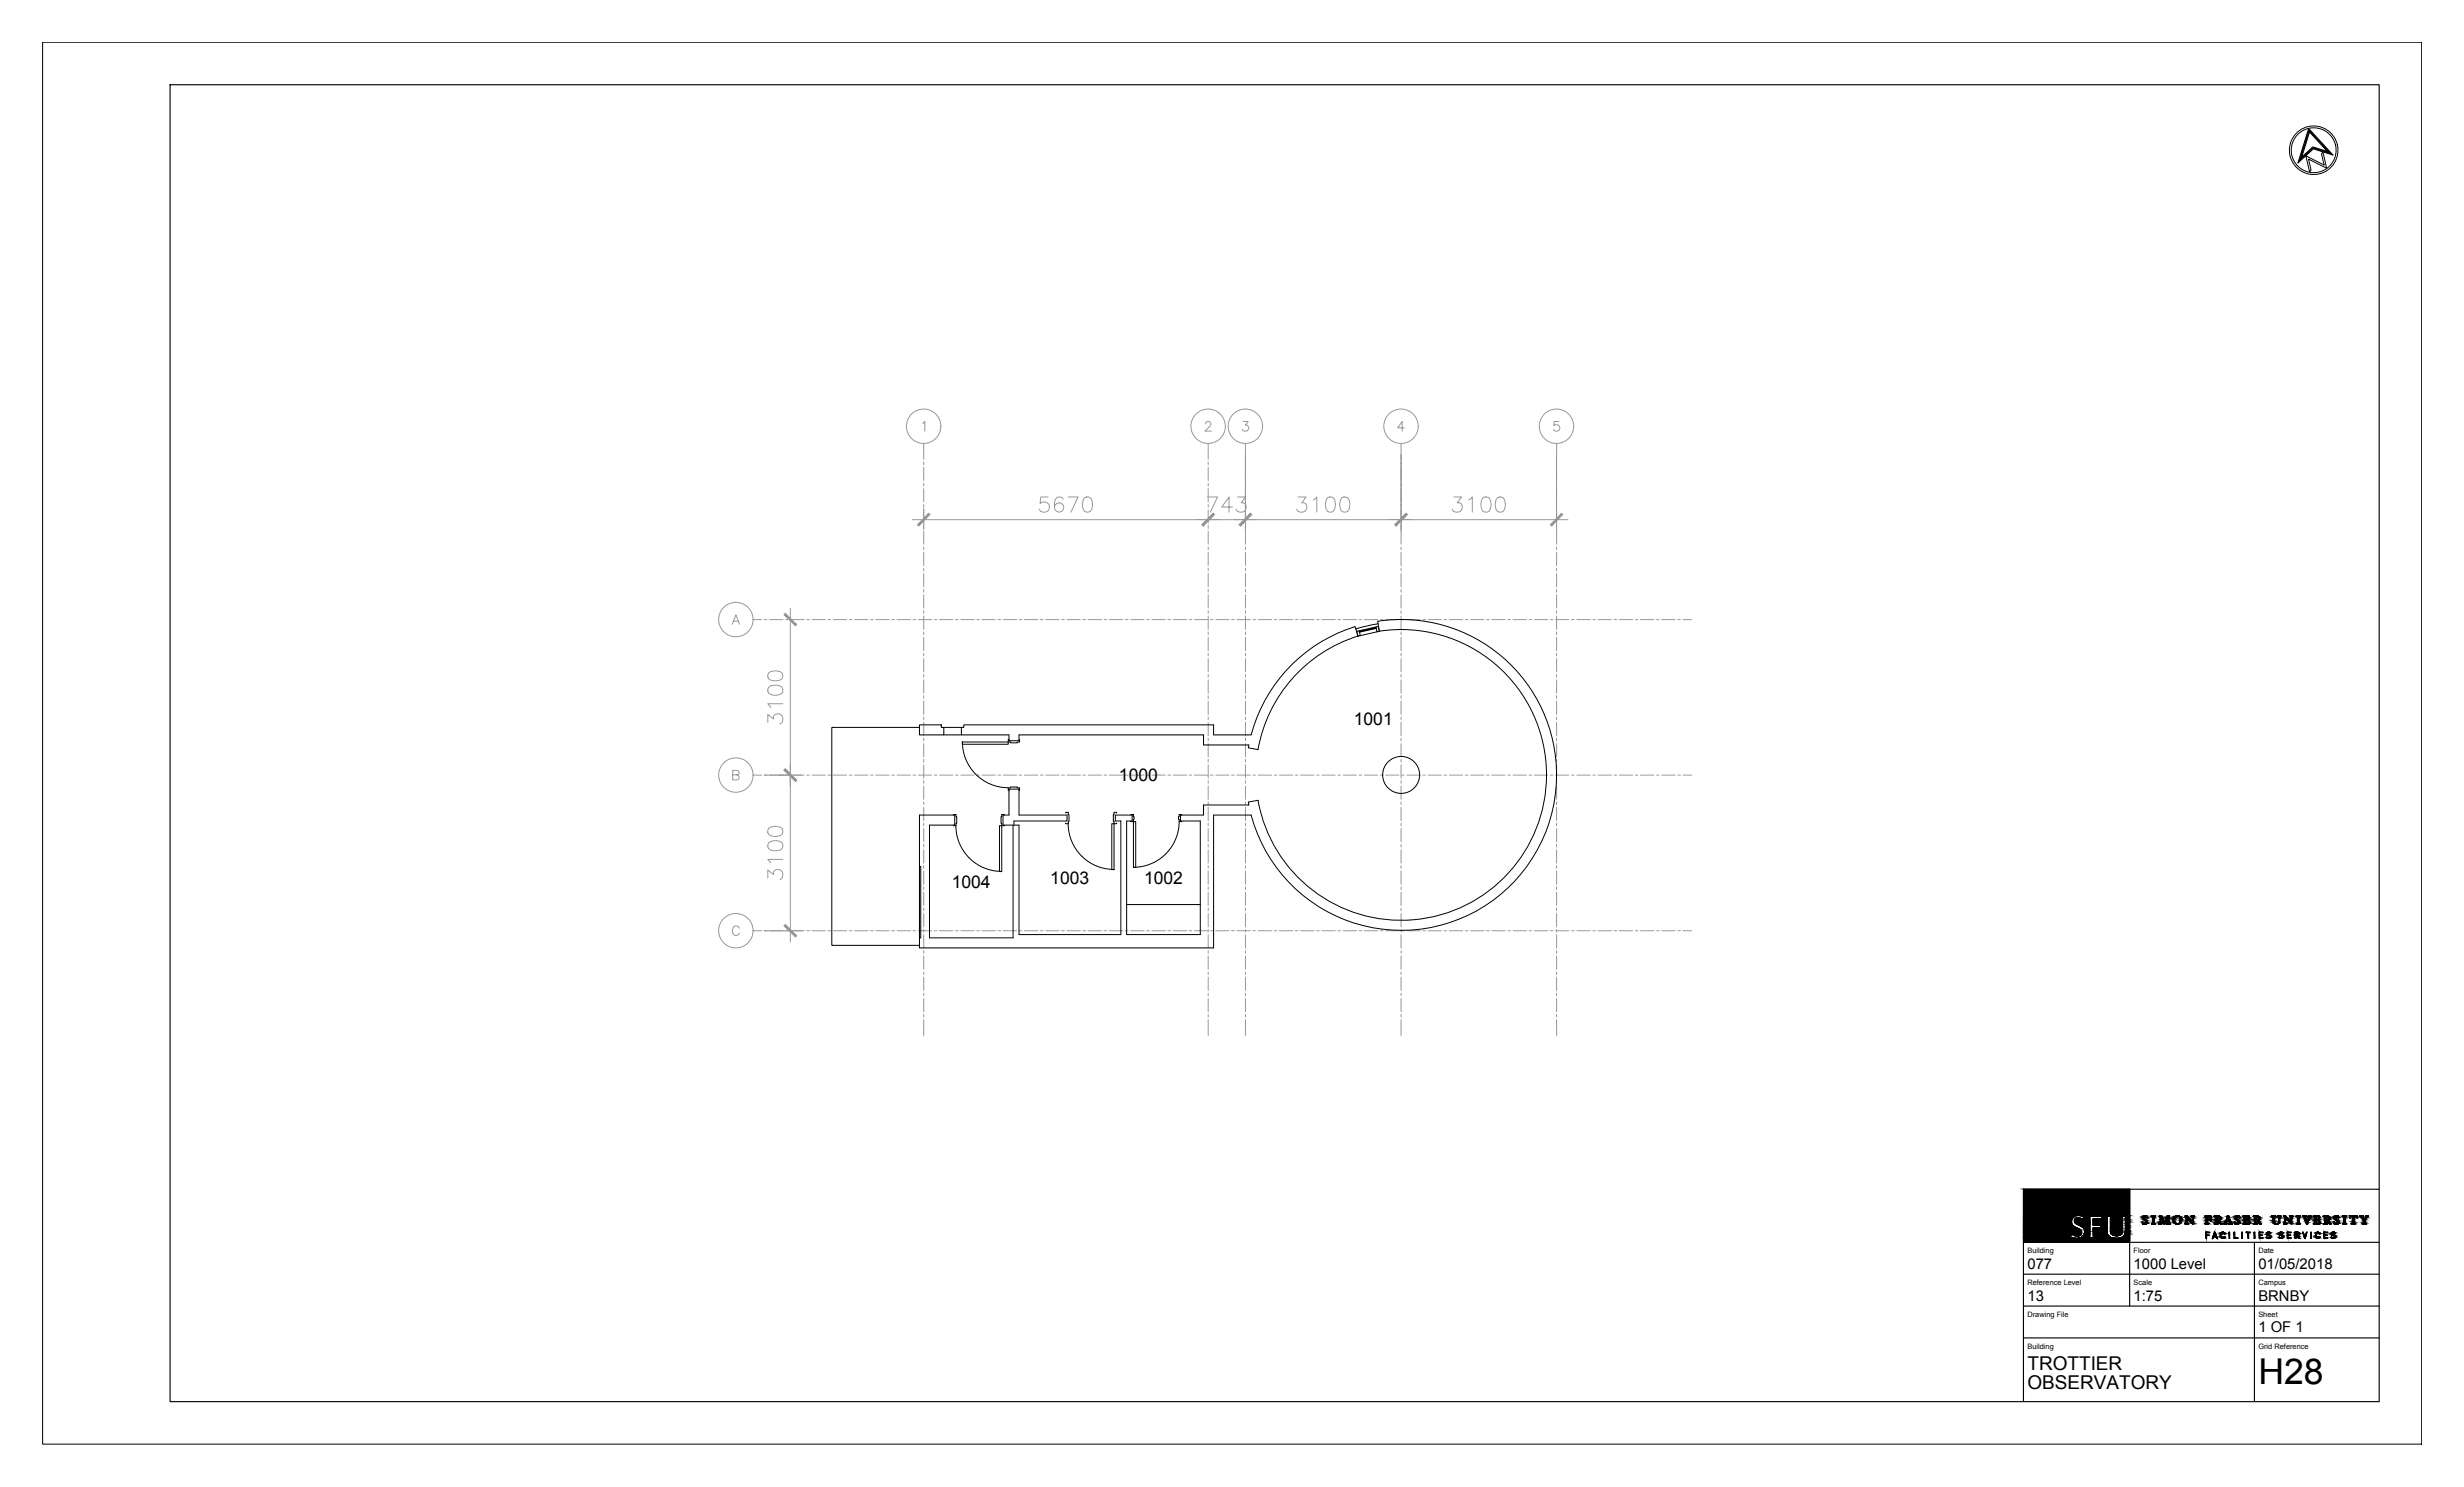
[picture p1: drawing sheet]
<svg xmlns="http://www.w3.org/2000/svg" width="737mm" height="444mm" viewBox="0 0 737 444" stroke-linecap="round" stroke-linejoin="round" font-family="sans-serif">
<defs><g id="words">
<text font-size="10.6" x="675.1" y="413.7">H28</text>
<g font-size="5.7">
<text x="606.1" y="409.5">TROTTIER</text>
<text x="606.1" y="415.2">OBSERVATORY</text>
</g>
<g font-size="5.2">
<text x="404.7" y="216.7">1001</text>
<text x="334.5" y="233.5">1000</text>
<text x="284.5" y="265.4">1004</text>
<text x="314" y="264.3">1003</text>
<text x="342" y="264.3">1002</text>
</g>
<g font-size="4.4">
<text x="606.1" y="379.2">077</text>
<text x="637.8" y="379.2">1000 Level</text>
<text x="675.1" y="379.2">01/05/2018</text>
<text x="606.1" y="388.8">13</text>
<text x="637.8" y="388.8">1:75</text>
<text x="675.1" y="388.8">BRNBY</text>
<text x="675.1" y="398.1">1 OF 1</text>
</g>
<g font-size="2.2">
<text x="606.1" y="374.5">Building</text>
<text x="637.8" y="374.5">Floor</text>
<text x="675.1" y="374.5">Date</text>
<text x="606.1" y="384.1">Reference Level</text>
<text x="637.8" y="384.1">Scale</text>
<text x="675.1" y="384.1">Campus</text>
<text x="606.1" y="393.6">Drawing File</text>
<text x="675.1" y="393.6">Sheet</text>
<text x="606.1" y="403.1">Building</text>
<text x="675.1" y="403.1">Grid Reference</text>
</g>
</g></defs>
<!-- layer: FP077_01|SGR -->
<g fill="none" stroke="#989898" stroke-width=".3">
<path d="M276.1 132.6v4.7M276.1 138.1v.8M276.1 139.7v4M361.2 132.6v4.7M361.2 138.1v.8M361.2 139.7v4M372.3 132.6v4.7M372.3 138.1v.8M372.3 139.7v4M418.8 132.6v4.7M418.8 138.1v.8M418.8 139.7v4"/>
<path d="M465.3 132.6v4.7M465.3 138.1v.8M465.3 139.7v4M276.1 144.5v.8M276.1 146.1v3.9M276.1 150.8v.8M276.1 152.4v4M276.1 157.2v.8M276.1 158.8v3.9M361.2 144.5v.8M361.2 146.1v3.9M361.2 150.8v.8"/>
<path d="M361.2 152.4v4M361.2 157.2v.8M361.2 158.8v3.9M372.3 144.5v.8M372.3 146.1v3.9M372.3 150.8v.8M372.3 152.4v4M372.3 157.2v.8M372.3 158.8v3.9M418.8 144.5v.8M418.8 146.1v3.9M418.8 150.8v.8"/>
<path d="M418.8 152.4v4M418.8 157.2v.8M418.8 158.8v3.9M465.3 144.5v.8M465.3 146.1v3.9M465.3 150.8v.8M465.3 152.4v4M465.3 157.2v.8M465.3 158.8v3.9M276.1 163.5v.8M276.1 165.1v4M276.1 169.9v.8"/>
<path d="M276.1 171.5v3.9M276.1 176.2v.8M276.1 177.8v4M361.2 163.5v.8M361.2 165.1v4M361.2 169.9v.8M361.2 171.5v3.9M361.2 176.2v.8M361.2 177.8v4M372.3 163.5v.8M372.3 165.1v4M372.3 169.9v.8"/>
<path d="M372.3 171.5v3.9M372.3 176.2v.8M372.3 177.8v4M418.8 163.5v.8M418.8 165.1v4M418.8 169.9v.8M418.8 171.5v3.9M418.8 176.2v.8M418.8 177.8v4M465.3 163.5v.8M465.3 165.1v4M465.3 169.9v.8"/>
<path d="M465.3 171.5v3.9M465.3 176.2v.8M465.3 177.8v4M225.1 185.2h2.6M228.5 185.2h.8M230.1 185.2h4M234.8 185.2h.8M236.4 185.2h4M241.2 185.2h.8M242.8 185.2h4M247.5 185.2h.8M249.1 185.2h4"/>
<path d="M253.9 185.2h.8M255.5 185.2h4M260.2 185.2h.8M261.8 185.2h4M266.6 185.2h.8M268.2 185.2h4M272.9 185.2h.8M274.5 185.2h4M276.1 182.6v.8M276.1 184.2v3.9M276.1 188.9v.8M276.1 190.5v4"/>
<path d="M276.1 195.3v.8M276.1 196.9v3.9M279.3 185.2h.8M280.9 185.2h4M285.6 185.2h.8M287.2 185.2h4M292 185.2h.8M293.6 185.2h4M298.3 185.2h.8M299.9 185.2h4M304.7 185.2h.8M306.3 185.2h4"/>
<path d="M311 185.2h.8M312.6 185.2h4M317.4 185.2h.8M319 185.2h4M323.7 185.2h.8M325.3 185.2h4M330.1 185.2h.8M331.7 185.2h4M336.4 185.2h.8M338 185.2h4M342.8 185.2h.8M344.4 185.2h4"/>
<path d="M349.1 185.2h.8M350.7 185.2h4M355.5 185.2h.8M357.1 185.2h4M361.2 182.6v.8M361.2 184.2v3.9M361.2 188.9v.8M361.2 190.5v4M361.2 195.3v.8M361.2 196.9v3.9M361.8 185.2h.8M363.4 185.2h4"/>
<path d="M368.2 185.2h.8M369.8 185.2h4M372.3 182.6v.8M372.3 184.2v3.9M372.3 188.9v.8M372.3 190.5v4M372.3 195.3v.8M372.3 196.9v3.9M374.6 185.2h.7M376.1 185.2h4M380.9 185.2h.8M382.5 185.2h4"/>
<path d="M387.3 185.2h.7M388.8 185.2h4M393.6 185.2h.8M395.2 185.2h4M400 185.2h.7M401.5 185.2h4M406.3 185.2h.8M407.9 185.2h4M412.7 185.2h.7M414.2 185.2h4M418.8 182.6v.8M418.8 184.2v3.9"/>
<path d="M418.8 188.9v.8M418.8 190.5v4M418.8 195.3v.8M418.8 196.9v3.9M419 185.2h.8M420.6 185.2h4M425.4 185.2h.7M426.9 185.2h4M431.7 185.2h.8M433.3 185.2h4M438.1 185.2h.7M439.6 185.2h4"/>
<path d="M444.4 185.2h.8M446 185.2h4M450.8 185.2h.7M452.3 185.2h4M457.1 185.2h.8M458.7 185.2h4M463.5 185.2h.7M465 185.2h4M465.3 182.6v.8M465.3 184.2v3.9M465.3 188.9v.8M465.3 190.5v4"/>
<path d="M465.3 195.3v.8M465.3 196.9v3.9M469.8 185.2h.8M471.4 185.2h4M476.2 185.2h.7M477.7 185.2h4M482.5 185.2h.8M484.1 185.2h4M488.9 185.2h.7M490.4 185.2h4M495.2 185.2h.8M496.8 185.2h4"/>
<path d="M501.6 185.2h.7M503.1 185.2h2.6M276.1 201.6v.8M276.1 203.2v4M276.1 208v.8M276.1 209.6v3.9M276.1 214.3v.8M276.1 215.9v4M361.2 201.6v.8M361.2 203.2v4M361.2 208v.8M361.2 209.6v3.9"/>
<path d="M361.2 214.3v.8M361.2 215.9v4M372.3 201.6v.8M372.3 203.2v4M372.3 208v.8M372.3 209.6v3.9M372.3 214.3v.8M372.3 215.9v4M418.8 201.6v.8M418.8 203.2v4M418.8 208v.8M418.8 209.6v3.9"/>
<path d="M418.8 214.3v.8M418.8 215.9v4M465.3 201.6v.8M465.3 203.2v4M465.3 208v.8M465.3 209.6v3.9M465.3 214.3v.8M465.3 215.9v4M225.1 231.7h2.6M228.5 231.7h.8M230.1 231.7h4M234.8 231.7h.8"/>
<path d="M236.4 231.7h4M241.2 231.7h.8M242.8 231.7h4M247.5 231.7h.8M249.1 231.7h4M253.9 231.7h.8M255.5 231.7h4M260.2 231.7h.8M261.8 231.7h4M266.6 231.7h.8M268.2 231.7h4M272.9 231.7h.8"/>
<path d="M274.5 231.7h4M276.1 220.7v.8M276.1 222.3v3.9M276.1 227v.8M276.1 228.6v4M276.1 233.4v.8M276.1 235v3.9M276.1 239.7v.8M279.3 231.7h.8M280.9 231.7h4M285.6 231.7h.8M287.2 231.7h4"/>
<path d="M292 231.7h.8M293.6 231.7h4M298.3 231.7h.8M299.9 231.7h4M304.7 231.7h.8M306.3 231.7h4M311 231.7h.8M312.6 231.7h4M317.4 231.7h.8M319 231.7h4M323.7 231.7h.8M325.3 231.7h4"/>
<path d="M330.1 231.7h.8M331.7 231.7h4M336.4 231.7h.8M338 231.7h4M342.8 231.7h.8M344.4 231.7h4M349.1 231.7h.8M350.7 231.7h4M355.5 231.7h.8M357.1 231.7h4M361.2 220.7v.8M361.2 222.3v3.9"/>
<path d="M361.2 227v.8M361.2 228.6v4M361.2 233.4v.8M361.2 235v3.9M361.2 239.7v.8M361.8 231.7h.8M363.4 231.7h4M368.2 231.7h.8M369.8 231.7h4M372.3 220.7v.8M372.3 222.3v3.9M372.3 227v.8"/>
<path d="M372.3 228.6v4M372.3 233.4v.8M372.3 235v3.9M372.3 239.7v.8M374.6 231.7h.7M376.1 231.7h4M380.9 231.7h.8M382.5 231.7h4M387.3 231.7h.7M388.8 231.7h4M393.6 231.7h.8M395.2 231.7h4"/>
<path d="M400 231.7h.7M401.5 231.7h4M406.3 231.7h.8M407.9 231.7h4M412.7 231.7h.7M414.2 231.7h4M418.8 220.7v.8M418.8 222.3v3.9M418.8 227v.8M418.8 228.6v4M418.8 233.4v.8M418.8 235v3.9"/>
<path d="M418.8 239.7v.8M419 231.7h.8M420.6 231.7h4M425.4 231.7h.7M426.9 231.7h4M431.7 231.7h.8M433.3 231.7h4M438.1 231.7h.7M439.6 231.7h4M444.4 231.7h.8M446 231.7h4M450.8 231.7h.7"/>
<path d="M452.3 231.7h4M457.1 231.7h.8M458.7 231.7h4M463.5 231.7h.7M465 231.7h4M465.3 220.7v.8M465.3 222.3v3.9M465.3 227v.8M465.3 228.6v4M465.3 233.4v.8M465.3 235v3.9M465.3 239.7v.8"/>
<path d="M469.8 231.7h.8M471.4 231.7h4M476.2 231.7h.7M477.7 231.7h4M482.5 231.7h.8M484.1 231.7h4M488.9 231.7h.7M490.4 231.7h4M495.2 231.7h.8M496.8 231.7h4M501.6 231.7h.7M503.1 231.7h2.6"/>
<path d="M276.1 241.3v4M276.1 246.1v.8M276.1 247.7v3.9M276.1 252.4v.8M276.1 254v4M276.1 258.8v.8M361.2 241.3v4M361.2 246.1v.8M361.2 247.7v3.9M361.2 252.4v.8M361.2 254v4M361.2 258.8v.8"/>
<path d="M372.3 241.3v4M372.3 246.1v.8M372.3 247.7v3.9M372.3 252.4v.8M372.3 254v4M372.3 258.8v.8M418.8 241.3v4M418.8 246.1v.8M418.8 247.7v3.9M418.8 252.4v.8M418.8 254v4M418.8 258.8v.8"/>
<path d="M465.3 241.3v4M465.3 246.1v.8M465.3 247.7v3.9M465.3 252.4v.8M465.3 254v4M465.3 258.8v.8M225.1 278.2h2.6M228.5 278.2h.8M230.1 278.2h4M234.8 278.2h.8M236.4 278.2h4M241.2 278.2h.8"/>
<path d="M242.8 278.2h4M247.5 278.2h.8M249.1 278.2h4M253.9 278.2h.8M255.5 278.2h4M260.2 278.2h.8M261.8 278.2h4M266.6 278.2h.8M268.2 278.2h4M272.9 278.2h.8M274.5 278.2h4M276.1 260.4v3.9"/>
<path d="M276.1 265.1v.8M276.1 266.7v4M276.1 271.5v.8M276.1 273.1v3.9M276.1 277.8v.8M276.1 279.4v4M279.3 278.2h.8M280.9 278.2h4M285.6 278.2h.8M287.2 278.2h4M292 278.2h.8M293.6 278.2h4"/>
<path d="M298.3 278.2h.8M299.9 278.2h4M304.7 278.2h.8M306.3 278.2h4M311 278.2h.8M312.6 278.2h4M317.4 278.2h.8M319 278.2h4M323.7 278.2h.8M325.3 278.2h4M330.1 278.2h.8M331.7 278.2h4"/>
<path d="M336.4 278.2h.8M338 278.2h4M342.8 278.2h.8M344.4 278.2h4M349.1 278.2h.8M350.7 278.2h4M355.5 278.2h.8M357.1 278.2h4M361.2 260.4v3.9M361.2 265.1v.8M361.2 266.7v4M361.2 271.5v.8"/>
<path d="M361.2 273.1v3.9M361.2 277.8v.8M361.2 279.4v4M361.8 278.2h.8M363.4 278.2h4M368.2 278.2h.8M369.8 278.2h4M372.3 260.4v3.9M372.3 265.1v.8M372.3 266.7v4M372.3 271.5v.8M372.3 273.1v3.9"/>
<path d="M372.3 277.8v.8M372.3 279.4v4M374.6 278.2h.7M376.1 278.2h4M380.9 278.2h.8M382.5 278.2h4M387.3 278.2h.7M388.8 278.2h4M393.6 278.2h.8M395.2 278.2h4M400 278.2h.7M401.5 278.2h4"/>
<path d="M406.3 278.2h.8M407.9 278.2h4M412.7 278.2h.7M414.2 278.2h4M418.8 260.4v3.9M418.8 265.1v.8M418.8 266.7v4M418.8 271.5v.8M418.8 273.1v3.9M418.8 277.8v.8M418.8 279.4v4M419 278.2h.8"/>
<path d="M420.6 278.2h4M425.4 278.2h.7M426.9 278.2h4M431.7 278.2h.8M433.3 278.2h4M438.1 278.2h.7M439.6 278.2h4M444.4 278.2h.8M446 278.2h4M450.8 278.2h.7M452.3 278.2h4M457.1 278.2h.8"/>
<path d="M458.7 278.2h4M463.5 278.2h.7M465 278.2h4M465.3 260.4v3.9M465.3 265.1v.8M465.3 266.7v4M465.3 271.5v.8M465.3 273.1v3.9M465.3 277.8v.8M465.3 279.4v4M469.8 278.2h.8M471.4 278.2h4"/>
<path d="M476.2 278.2h.7M477.7 278.2h4M482.5 278.2h.8M484.1 278.2h4M488.9 278.2h.7M490.4 278.2h4M495.2 278.2h.8M496.8 278.2h4M501.6 278.2h.7M503.1 278.2h2.6M276.1 284.2v.8M276.1 285.8v3.9"/>
<path d="M276.1 290.5v.8M276.1 292.1v4M276.1 296.9v.8M276.1 298.5v3.9M361.2 284.2v.8M361.2 285.8v3.9M361.2 290.5v.8M361.2 292.1v4M361.2 296.9v.8M361.2 298.5v3.9M372.3 284.2v.8M372.3 285.8v3.9"/>
<path d="M372.3 290.5v.8M372.3 292.1v4M372.3 296.9v.8M372.3 298.5v3.9M418.8 284.2v.8M418.8 285.8v3.9M418.8 290.5v.8M418.8 292.1v4M418.8 296.9v.8M418.8 298.5v3.9M465.3 284.2v.8M465.3 285.8v3.9"/>
<path d="M465.3 290.5v.8M465.3 292.1v4M465.3 296.9v.8M465.3 298.5v3.9M276.1 303.2v.8M276.1 304.8v4.8M361.2 303.2v.8M361.2 304.8v4.8M372.3 303.2v.8M372.3 304.8v4.8M418.8 303.2v.8M418.8 304.8v4.8"/>
<path d="M465.3 303.2v.8M465.3 304.8v4.8"/>
</g>
<!-- layer: FP077_01|SGRID -->
<g fill="none" stroke="#989898" stroke-width=".3">
<path d="M275.8 126.5l.7-.5v2.9M360.4 126.7l.5-.7h.5l.5 .3a.93 .93 0 0 1-.3 1.2l-1.4 1.4h1.9M371.6 126h1.5l-.8 1.1a.97 .97 0 0 1 .9 1.3 .97 .97 0 0 1-1.6 .3l-.2-.4M419.9 127.9h-2.1l1.4-1.9v2.9M466 126h-1.3l-.2 1.2a1.02 1.02 0 0 1 1.6 0 1.02 1.02 0 0 1-.2 1.5 1.02 1.02 0 0 1-1.5-.4M218.9 186.6l1.1-2.8 1.1 2.8M219.3 185.7h1.4M219 231.6l1.7-.1 .2-.4-.1-.5-.5-.3h-1.3v2.8h1.3a.76 .76 0 0 0 .6-.5 .76 .76 0 0 0-.2-.8l-.4-.2M221 277.5a1.07 1.07 0 0 0-1.2-.7 1.07 1.07 0 0 0-.9 1.1v.7a1.07 1.07 0 0 0 .9 1 1.07 1.07 0 0 0 1.2-.7"/>
<circle cx="276.1" cy="127.4" r="5.1"/>
<circle cx="361.2" cy="127.4" r="5.1"/>
<circle cx="372.3" cy="127.4" r="5.1"/>
<circle cx="418.8" cy="127.4" r="5.1"/>
<circle cx="465.3" cy="127.4" r="5.1"/>
<circle cx="220" cy="185.2" r="5.1"/>
<circle cx="220" cy="231.7" r="5.1"/>
<circle cx="220" cy="278.2" r="5.1"/>
</g>
<!-- layer: FP077_01|SGRDI -->
<g fill="none" stroke="#989898" stroke-width=".3">
<path d="M372.3 135.9v22.8M418.8 135.9v22.8M465.3 135.9v22.8M272.8 155.3h91.8M276.1 151.9v6.4M313.3 148.6h-2.1l-.3 1.9a1.59 1.59 0 0 1 2.4 0 1.59 1.59 0 0 1-.3 2.3 1.59 1.59 0 0 1-2.3-.6M317.8 149.2a1.28 1.28 0 0 0-1.9-.4 3.4 3.4 0 0 0 0 4.1 1.4 1.4 0 0 0 2-.7 1.4 1.4 0 0 0-1-1.9 1.4 1.4 0 0 0-1.7 1.3M319.3 148.6h3l-2.1 4.5M324.2 148.8a1.47 1.47 0 0 1 2.2 .7 3.6 3.6 0 0 1-.5 3.4 1.42 1.42 0 0 1-2.1-.7 3.8 3.8 0 0 1 .4-3.4zM357.8 155.3h17.9M361 148.6h3l-2.2 4.5M368.5 151.6h-3.2l2.1-3v4.5"/>
<path d="M368.9 155.3h99.8M370 148.6h2.3l-1.2 1.7a1.45 1.45 0 0 1 1.5 1.7 1.45 1.45 0 0 1-2 1.1l-.6-.2-.5-.7M388.1 148.6h2.3l-1.2 1.7a1.45 1.45 0 0 1 1.5 1.7 1.45 1.45 0 0 1-2 1.1l-.6-.2-.5-.7M392.6 149.5l1.1-.9v4.5M396.9 148.8a1.42 1.42 0 0 1 2.1 .7 3.8 3.8 0 0 1-.4 3.4 1.42 1.42 0 0 1-2.1-.7 3.8 3.8 0 0 1 .4-3.4zM401.2 148.8a1.47 1.47 0 0 1 2.1 .7 3.6 3.6 0 0 1-.5 3.4 1.42 1.42 0 0 1-2.1-.7 3.8 3.8 0 0 1 .5-3.4zM434.6 148.6h2.3l-1.2 1.7a1.45 1.45 0 0 1 1.5 1.7 1.45 1.45 0 0 1-2 1.1l-.6-.2-.4-.7M439.1 149.5l1-.9v4.5M443.4 148.8a1.46 1.46 0 0 1 2.1 .7 3.8 3.8 0 0 1-.4 3.4 1.46 1.46 0 0 1-2.2-.7 3.8 3.8 0 0 1 .5-3.4zM447.6 148.8a1.46 1.46 0 0 1 2.2 .7 3.8 3.8 0 0 1-.4 3.4 1.47 1.47 0 0 1-2.2-.7 3.8 3.8 0 0 1 .4-3.4zM236.3 181.8v99.8M229.5 216v-2.4l1.7 1.3a1.45 1.45 0 0 1 1.7-1.6 1.45 1.45 0 0 1 1.1 2l-.2 .7-.6 .4"/>
<path d="M229.7 205.5a3.5 3.5 0 0 1 4.1 0 1.49 1.49 0 0 1-.6 2.1 3.6 3.6 0 0 1-3.5-.4l-.2-.7zM229.7 201.2a3.5 3.5 0 0 1 4.1 0 1.44 1.44 0 0 1-.6 2.1 3.7 3.7 0 0 1-3.5-.4l-.2-.7zM234 210.4h-4.5l.9 1.1M228.5 231.7h11.1M229.7 251.9a3.5 3.5 0 0 1 4.1 0 1.48 1.48 0 0 1-.6 2.2 3.7 3.7 0 0 1-3.5-.4l-.2-.7zM229.7 247.7a3.5 3.5 0 0 1 4.1 0 1.48 1.48 0 0 1-.6 2.1 3.7 3.7 0 0 1-3.5-.4l-.2-.6zM234 256.9h-4.5l.9 1.1M228.5 278.2h11.1M229.5 262.5v-2.4l1.7 1.3a1.44 1.44 0 0 1 1.7-1.5 1.44 1.44 0 0 1 1.1 1.9l-.2 .7-.6 .4"/>
</g>
<!-- layer: FP019_1 Data|X-REF1 -->
<g fill="#989898" stroke="#989898" stroke-width=".3">
<path d="M277.6 153.5l-3 3.7 3.4-3.4zM277.6 153.5l-3 3.7-.3-.4z"/>
<path d="M359.3 156.8l.4 .4 3-3.7zM362.7 153.5l.4 .3-3.4 3.4z"/>
<path d="M359.3 156.8l.4 .4 3-3.7zM362.7 153.5l.4 .3-3.4 3.4z"/>
<path d="M373.8 153.5l-3 3.7 3.4-3.4zM370.5 156.8l3.3-3.3-3 3.7z"/>
<path d="M373.8 153.5l-3 3.7 3.4-3.4zM370.5 156.8l3.3-3.3-3 3.7z"/>
<path d="M420.3 153.5l-3.3 3.3 .3 .4zM420.3 153.5l.4 .3-3.4 3.4z"/>
<path d="M420.3 153.5l-3 3.7 3.4-3.4zM420.3 153.5l-3 3.7-.3-.4z"/>
<path d="M463.5 156.8l.3 .4 3.1-3.7zM466.9 153.5l.3 .3-3.4 3.4z"/>
<path d="M234.4 276.7l3.7 3-3.3-3.3zM234.4 276.7l3.7 3-.3 .4z"/>
<path d="M234.4 230.2l3.4 3.4 .3-.4zM234.4 230.2l.4-.4 3.3 3.4z"/>
<path d="M234.4 230.2l3.7 3-3.3-3.4zM234.4 230.2l3.7 3-.3 .4z"/>
<path d="M234.4 183.7l3.4 3.4 .3-.4zM234.4 183.7l.4-.4 3.3 3.4z"/>
</g>
<!-- layer: FP077_01|AWA -->
<g fill="none" stroke="#000" stroke-width=".3">
<path d="M405.9 190.2a43.5 43.5 0 0 0-29.8 33.8M406 190.2l-.9-2.9a46.4 46.4 0 0 0-31.1 32.4h-11.2v-3h-74.7v.7h-.7v2.3h14.2v1.7h3v-1.7h55.2v3h13.5l-.1 .8 2.9 .6M274.9 216.7h6.5v.7h.8v2.3h-7.3zM282.2 219.7h5.2M282.2 217.4h5.2M465.3 231.6a46.4 46.4 0 0 0-53.4-45.9l.4 3a43.5 43.5 0 0 1 49.5 36 43.5 43.5 0 0 1-35.7 49.8 43.5 43.5 0 0 1-50-35.3l-2.9 .5 .1 .9h-13.5v3h-6.9v1.8h5.9v34h-22v-34h1.7v-1.8h-5.1v1.8h1.7v34h-30.5v-32.8h-1.5v-1.2h15.9v-1.8h-14.4v-7.7h-3v7.7h-1.8v3h3.1v33.7h-25v-33.7h7.5v-3h-10.5v15.5h.4v21.2h-.4v3.1h87.9v-39.8h11.2a46.4 46.4 0 0 0 50.9 34.1 46.4 46.4 0 0 0 40.4-46M274.9 259.1v21.2"/>
<circle cx="418.9" cy="231.6" r="5.5"/>
</g>
<!-- layer: FP077_01|AFL -->
<path d="M274.9 217.4h-26.2v65.2h26.2M336.8 270.4h22" fill="none" stroke="#000" stroke-width=".3"/>
<!-- layer: FP077_01|AGL -->
<path d="M405.6 188.7l.7-.1 .4 1.4-.8 .2zM406.4 188.7l5-1.1v.2l-5 1.2zM411.3 187.4l.7-.1 .4 1.4-.8 .2zM411.3 187.4l-5 1.2M411.6 188.9l-4.9 1.1M412 186.5l-6.7 1.5" fill="none" stroke="#000" stroke-width=".3"/>
<!-- layer: FP077_01|ADO -->
<g fill="none" stroke="#000" stroke-width=".3">
<path d="M287.7 221.8a13.7 13.7 0 0 0 13.7 13.7M287.7 221.8h13.7v.7h-13.7zM301.4 235.5h.7v-.2h2v.2h.7v.8h-.2M301.4 235.5v.8h.2M301.6 221.1h-.2v.7h.7v.3h2v-.3h.7v-.7h-.2M285 243.6v-.1h.8v.7h.2v1.9h-.2v.7h-.8v-.2M285.8 246.8a13.7 13.7 0 0 0 13.6 13.7M298.8 246.8h.7v13.7h-.7zM300.2 243.6v-.1h-.7v.7h-.2v1.9h.2v.7h.7v-.2M318.6 243v-.2h.8v.7h.2v2h-.2v.7h-.8v-.2M319.3 246.2a13.7 13.7 0 0 0 13.7 13.7M332.4 246.2h.6v13.7h-.6z"/>
<path d="M333.8 243v-.2h-.8v.7h-.2v2h.2v.7h.8v-.2M338.1 243.6v-.1h.7v.7h.2l-.2 1.4h-.7v-.2M338.8 245.6h.7v13.7h-.7zM352.5 245.6a13.7 13.7 0 0 1-13.7 13.7M353.3 243.6v-.1h-.8v.7h-.2l.2 1.4M353.3 245.4v.2h-.8"/>
</g>
<!-- layer: 0 -->
<g fill="#000" stroke="#000" stroke-width=".3">
<path d="M620.9 369.5h.2zM621.5 366.2h3.3zM623.1 367.6h1.7zM625 370h.4zM625.6 363.4h2.3zM632.5 369.4h.6zM633.3 370.1h3.4zM634.7 363.4h.4zM634.7 363.4h.3zM640.6 365.9h.2zM646.9 365.8h.1zM660.6 364.5h.3z"/>
<path d="M662.7 363.5h.2zM664.4 370.2h.2zM664.4 368.3h.2zM668.1 365.9h.2zM674.4 363.5h.2zM678 370.2h.3zM680 365.9h.9zM681.7 370.2h.3zM686.1 370.2h.2zM692.8 370.2h.2zM692.8 368.3h.2zM695.3 363.5h.2z"/>
<path d="M697.3 370.2h.4zM697.8 365.9h.2zM698.3 365.9h.4zM698.3 365.9h.2zM704.4 363.5h.2z"/>
<path d="M604.9 355.5l31.8 7.9v-7.9zM604.9 355.5l31.8 7.9h-31.8z"/>
<path d="M604.9 368.8h14.4zM604.9 368.8h14.4z"/>
<path d="M604.9 369.8l14.4 .1-.3-.1zM604.9 369.8l14.4 .1h-14.4z"/>
<path d="M604.9 369.5l14.1 .3 .1-.3zM604.9 369.5l14.1 .3h-14.1z"/>
<path d="M604.9 369.3l14.2 .2 .1-.2zM604.9 369.3l14.2 .2h-14.2z"/>
<path d="M604.9 369.1l14.3 .2v-.2zM604.9 369.1l14.3 .2h-14.3z"/>
<path d="M604.9 368.8l14.3 .3 .1-.3zM604.9 368.8l14.3 .3h-14.3z"/>
<path d="M604.9 369.9l14.6 .1zM604.9 369.9l14.6 .1z"/>
<path d="M604.9 365.2l14.4 .4v-.4zM604.9 365.2l14.4 .4h-14.4z"/>
<path d="M604.9 364.8l14.4 .4v-.4zM604.9 364.8l14.4 .4h-14.4z"/>
<path d="M604.9 365.6l14.6 .4-.2-.4zM604.9 365.6l14.6 .4h-14.6z"/>
<path d="M604.9 364.5l14.4 .3 .1-.3zM604.9 364.5l14.4 .3h-14.4z"/>
<path d="M604.9 366l14.8 .3-.2-.3zM604.9 366l14.8 .3h-14.8z"/>
<path d="M604.9 370h14.9zM604.9 370h14.9z"/>
<path d="M604.9 364.2l14.5 .3 .2-.3zM604.9 364.2l14.5 .3h-14.5z"/>
<path d="M604.9 366.3l15.1 .2-.3-.2zM604.9 366.3l15.1 .2h-15.1z"/>
<path d="M604.9 370l15.2 .1zM604.9 370l15.2 .1z"/>
<path d="M604.9 363.9l14.7 .3 .2-.3zM604.9 363.9l14.7 .3h-14.7z"/>
<path d="M604.9 366.5l15.5 .3-.4-.3zM604.9 366.5l15.5 .3h-15.5z"/>
<path d="M604.9 370.1l15.7 .1zM604.9 370.1l15.7 .1z"/>
<path d="M604.9 363.7l14.9 .2 .3-.2zM604.9 363.7l14.9 .2h-14.9z"/>
<path d="M620.3 365.5h4.5zM620.3 365.5h4.5z"/>
<path d="M604.9 366.8l15.7 .1zM604.9 366.8l15.7 .1z"/>
<path d="M604.9 363.5l15.2 .2 .4-.2zM604.9 363.5l15.2 .2h-15.2z"/>
<path d="M604.9 366.9l16 .1zM604.9 366.9l16 .1z"/>
<path d="M604.9 370.2h15.9zM604.9 370.2h15.9z"/>
<path d="M604.9 363.4h16zM604.9 363.4h16.5z"/>
<path d="M604.9 363.4h16zM604.9 363.4l15.6 .1z"/>
<path d="M604.9 367l16.3 .2-.3-.2zM604.9 367l16.3 .2h-16.3z"/>
<path d="M621.1 364h.2zM621 364h.3z"/>
<path d="M620.7 369.5h.5zM620.7 369.5h.4z"/>
<path d="M604.9 367.2l16.6 .1zM604.9 367.2l16.6 .1z"/>
<path d="M621 364h.3zM620.9 364h.4z"/>
<path d="M620.7 369.5h.6zM620.7 369.5h.5z"/>
<path d="M620.9 364l.9 .1zM620.6 364.1h1.2zM620.6 364.1h1.2zM620.6 364.1h1.2z"/>
<path d="M604.9 367.3l16.9 .2-.3-.2zM604.9 367.3l16.9 .2h-16.9z"/>
<path d="M620.3 369.4h1.2zM620.3 369.4l1 .1z"/>
<path d="M621.6 370h3.1zM621.6 370h3.1z"/>
<path d="M620.3 369.4h1.4zM620.3 369.4h1.2z"/>
<path d="M620.6 364.1l1.6 .2zM620.4 364.3l.2-.2 1.6 .2z"/>
<path d="M604.9 367.5l17.2 .3-.3-.3zM604.9 367.5l17.2 .3h-17.2z"/>
<path d="M619.9 369.2h1.9zM619.9 369.2l1.8 .2z"/>
<path d="M619.8 369.2h2.2zM619.8 369.2h2z"/>
<path d="M619.6 369.1h2.4zM619.6 369.1l2.4 .1z"/>
<path d="M604.9 367.8l17.4 .3-.2-.3zM604.9 367.8l17.4 .3h-17.4z"/>
<path d="M620.4 364.3h1.8zM620.4 364.3h1.8z"/>
<path d="M619.5 368.9h2.7zM619.5 368.9h2.7z"/>
<path d="M619.5 368.9h2.7zM619.5 368.9l2.5 .2z"/>
<path d="M620.4 364.3l2 .1zM620.4 364.3l2 .1h-2.1z"/>
<path d="M619.3 368.8h2.9zM619.3 368.8h2.9z"/>
<path d="M619.3 368.8h2.9zM619.3 368.8l2.9 .1z"/>
<path d="M604.9 368.1l17.4 .2v-.2zM604.9 368.1l17.4 .2h-17.4z"/>
<path d="M604.9 368.3l17.4 .1zM604.9 368.3l17.4 .1z"/>
<path d="M604.9 368.4l17.4 .2v-.2zM604.9 368.4l17.4 .2h-17.4z"/>
<path d="M604.9 368.6l17.3 .2 .1-.2zM604.9 368.6l17.3 .2h-17.3z"/>
<path d="M620.3 364.4l2.3 .1zM620.3 364.4l2.3 .1z"/>
<path d="M620.3 364.5h2.3zM620.3 364.5h2.3z"/>
<path d="M620.2 364.5h2.5zM620.2 364.5h2.5z"/>
<path d="M622 370h2.7zM621.6 370h3.1z"/>
<path d="M624.7 363.4h3.4zM624.7 363.4h3.4z"/>
<path d="M622.1 363.4h2.6zM622.1 363.4h2.6z"/>
<path d="M622.1 363.4h2.6zM622.1 363.4h2.6z"/>
<path d="M622.3 363.4l2.4 .1zM622.3 363.4l2.4 .1z"/>
<path d="M622.6 363.5l2.1 .1zM622.6 363.5l2.1 .1z"/>
<path d="M622.8 363.6l1.9 .1zM622.8 363.6l1.9 .1z"/>
<path d="M623 363.7l1.7 .2v-.2zM623 363.7l1.7 .2h-1.8z"/>
<path d="M622.9 363.9h1.8zM622.9 363.9h1.8z"/>
<path d="M622.9 363.9l1.8 .1zM622.9 363.9l1.8 .1z"/>
<path d="M622.8 364l2 .3-.1-.3zM622.8 364l2 .3h-2.1z"/>
<path d="M622.8 369.3l1.9 .2v-.2zM622.6 369.5l.2-.2 1.9 .2z"/>
<path d="M622.6 369.5l2.1 .2v-.2zM622.6 369.5l2.1 .2h-2.3z"/>
<path d="M622.4 369.7l2.3 .3v-.3zM622 370l.4-.3 2.3 .3z"/>
<path d="M622.7 364.3l2.1 .2v-.2zM622.7 364.3l2.1 .2h-2.1z"/>
<path d="M622.7 364.5h2.1zM622.7 364.5h2.1z"/>
<path d="M620.2 364.5l4.6 .3v-.3zM620.2 364.5l4.6 .3h-4.7z"/>
<path d="M620.1 364.8l4.7 .1zM620.1 364.8l4.7 .1z"/>
<path d="M620.1 364.9l4.7 .1zM620.1 364.9l4.7 .1zM620.1 365h4.7zM620.1 365h4.7z"/>
<path d="M620.1 365l4.7 .1zM620.1 365l4.7 .1z"/>
<path d="M620.1 365.1l4.7 .1zM620.1 365.1l4.7 .1z"/>
<path d="M620.2 365.2l4.6 .1zM620.2 365.2l4.6 .1z"/>
<path d="M620.2 365.3l4.6 .2v-.2zM620.2 365.3l4.6 .2h-4.5z"/>
<path d="M620.3 365.5l4.5 .1zM620.3 365.5l4.5 .1zM620.4 365.6h4.4zM620.4 365.6h4.4z"/>
<path d="M620.4 365.6h4.4zM620.4 365.6h4.4z"/>
<path d="M620.5 365.6l4.3 .1zM620.5 365.6l4.3 .1z"/>
<path d="M620.5 365.7l4.3 .1zM620.5 365.7l4.3 .1z"/>
<path d="M620.7 365.8l4.1 .1zM620.7 365.8l4.1 .1z"/>
<path d="M620.8 365.9h4zM620.8 365.9h4z"/>
<path d="M620.9 365.9l3.9 .1zM620.9 365.9l3.9 .1z"/>
<path d="M621.1 366l3.7 .1zM621.1 366l3.7 .1z"/>
<path d="M621.2 366.1l3.6 .1zM621.2 366.1l3.6 .1zM621.5 366.2h3.3z"/>
<path d="M621.5 366.2l3.3 .2v-.2zM621.5 366.2l3.3 .2h-3z"/>
<path d="M621.8 366.4l3 .3v-.3zM621.8 366.4l3 .3h-2.5zM622.3 366.7h2.5zM622.3 366.7h2.5z"/>
<path d="M622.3 366.7l2.5 .1v-.1zM622.3 366.7l2.5 .1z"/>
<path d="M622.6 366.8l2.2 .2v-.2zM622.6 366.8l2.2 .2h-2zM622.8 367h2zM622.8 367h2z"/>
<path d="M622.8 367l2 .3v-.3zM622.8 367l2 .3h-1.8z"/>
<path d="M623 367.3l1.8 .1zM623 367.3l1.8 .1z"/>
<path d="M623 367.4l1.8 .2v-.2zM623 367.4l1.8 .2h-1.7zM623.1 367.6h1.7z"/>
<path d="M623.1 367.6l1.7 .1zM623.1 367.6l1.7 .1zM623.1 367.7h1.7zM623.1 367.7h1.7z"/>
<path d="M623.1 367.7l1.7 .4v-.4zM623.1 367.7l1.7 .4h-1.6z"/>
<path d="M623.2 368.1l1.6 .1zM623.2 368.1l1.6 .1z"/>
<path d="M623.2 368.2l1.6 .2v-.2zM623.2 368.2l1.6 .2h-1.7z"/>
<path d="M623.1 368.4l1.7 .2v-.2zM623.1 368.4l1.7 .2h-1.7z"/>
<path d="M623.1 368.6l1.7 .1zM623.1 368.6l1.7 .1z"/>
<path d="M623.1 368.7l1.7 .2v-.2zM623.1 368.7l1.7 .2h-1.8z"/>
<path d="M623 368.9l1.8 .1zM623 368.9l1.8 .1z"/>
<path d="M622.9 369l1.9 .2zM622.9 369l1.9 .2z"/>
<path d="M622.9 369.2l1.8 .1 .1-.1zM622.9 369.2l1.8 .1h-1.9z"/>
<path d="M625 370h.4zM624.9 370h.5z"/>
<path d="M624.9 370h.7zM624.7 370h.9z"/>
<path d="M624.7 370h1zM624.7 370h1z"/>
<path d="M621.6 370l4.2 .1zM621.6 370l4.2 .1z"/>
<path d="M625.7 369.1h4.5zM625.7 369.1h4.5z"/>
<path d="M625.8 364.3h1.5zM625.8 364.3h1.5z"/>
<path d="M625.7 366.2h1.2zM625.7 366.2h1.5z"/>
<path d="M625.7 366.2h1.5zM625.7 366.2h1.8z"/>
<path d="M625.8 364.3h2.1zM625.8 364.3h2.1zM625.8 364.3h2.1zM625.8 364.3h2.1z"/>
<path d="M625.7 367h1.6zM625.7 367h1.6z"/>
<path d="M625.7 367l1.8 .1zM625.7 367l1.8 .1z"/>
<path d="M626.5 363.4h1.1zM626.5 363.4h1z"/>
<path d="M626.4 363.4h1.2zM626.4 363.4h1.2z"/>
<path d="M625.7 367.1h2zM625.7 367.1h2z"/>
<path d="M625.7 366.2h2.1zM625.7 366.2h1.8z"/>
<path d="M625.7 367.1h2.1zM625.7 367.1h2.1z"/>
<path d="M625.7 367.1h2.4zM625.7 367.1h2.4z"/>
<path d="M625.9 363.4h1.9zM625.9 363.4h1.7z"/>
<path d="M625.4 363.4h2.5zM625.4 363.4h2.5zM625.6 363.4h2.3z"/>
<path d="M625.8 363.4h2.1zM625.8 363.4h2z"/>
<path d="M625.3 363.4h2.6zM625.3 363.4h2.6z"/>
<path d="M625.7 366.2h2.2zM625.7 366.2h2.4z"/>
<path d="M625.7 366.2h2.2zM625.7 366.2h2.1z"/>
<path d="M625.3 363.4h2.7zM625.3 363.4h2.6zM625.3 363.4h2.6zM625.3 363.4h2.6z"/>
<path d="M625 363.4h3.1zM625 363.4h3z"/>
<path d="M625.8 364.3h2.3zM625.8 364.3h2.3z"/>
<path d="M625.8 364.3l2.5 .1zM625.8 364.3l2.5 .1z"/>
<path d="M624.8 363.4h3.3zM624.8 363.4h3.3zM625 363.4h3.1zM625 363.4h3.1z"/>
<path d="M624.7 363.4h3.4zM624.7 363.4h3.4z"/>
<path d="M622 363.4h6.3zM622 363.4h6.1z"/>
<path d="M628.3 363.4l1.6 .3-.1-.3zM628.3 363.4l1.6 .3h-1.6z"/>
<path d="M628.3 363.7h1.6zM628.3 363.7h1.6z"/>
<path d="M628.3 363.7l1.6 .1zM628.3 363.7l1.6 .1z"/>
<path d="M628.3 363.8l1.6 .1zM628.3 363.8l1.6 .1z"/>
<path d="M628.3 363.9l1.6 .2v-.2zM628.3 363.9l1.6 .2h-1.6z"/>
<path d="M628.3 364.1l1.6 .1zM628.3 364.1l1.6 .1z"/>
<path d="M628.3 364.2l1.6 .1zM628.3 364.2l1.6 .1z"/>
<path d="M628.3 364.3h1.6zM628.3 364.3h1.6z"/>
<path d="M628.3 364.3l1.6 .1zM628.3 364.3l1.6 .1z"/>
<path d="M625.8 364.4l4.1 .1zM625.8 364.4l4.1 .1zM625.7 364.5h4.2zM625.7 364.5h4.2z"/>
<path d="M625.7 364.5l4.2 .1zM625.7 364.5l4.2 .1z"/>
<path d="M625.7 364.6h4.2zM625.7 364.6h4.2z"/>
<path d="M625.7 364.6l4.2 .1zM625.7 364.6l4.2 .1z"/>
<path d="M625.7 364.7h4.2zM625.7 364.7h4.2zM625.7 364.7h4.2zM625.7 364.7h4.2z"/>
<path d="M625.7 364.7l4.2 .1zM625.7 364.7l4.2 .1z"/>
<path d="M625.7 364.8h4.2zM625.7 364.8h4.2z"/>
<path d="M625.7 364.8l4.2 .2zM625.7 364.8l4.2 .2z"/>
<path d="M625.7 365l4.2 .1v-.1zM625.7 365l4.2 .1h-4.2z"/>
<path d="M625.7 365.1l4.2 .1zM625.7 365.1l4.2 .1zM625.7 365.2h4.2zM625.7 365.2h4.2z"/>
<path d="M625.7 365.2l4.2 .1zM625.7 365.2l4.2 .1z"/>
<path d="M625.7 365.3h4.2zM625.7 365.3h4.2z"/>
<path d="M625.7 365.3l4.2 .3v-.3zM625.7 365.3l4.2 .3h-4.2z"/>
<path d="M625.7 365.6h4.2zM625.7 365.6h4.2z"/>
<path d="M625.7 365.6l4.2 .2zM625.7 365.6l4.2 .2z"/>
<path d="M625.7 365.8h4.2zM625.7 365.8h4.2z"/>
<path d="M625.7 365.8l4.2 .1zM625.7 365.8l4.2 .1z"/>
<path d="M625.7 365.9l4.2 .1zM625.7 365.9l4.2 .1z"/>
<path d="M625.7 366h4.2zM625.7 366h4.2z"/>
<path d="M625.7 366l4.2 .2zM625.7 366l4.2 .2z"/>
<path d="M628.1 366.2l1.8 .2v-.2zM628.1 366.2l1.8 .2h-1.8z"/>
<path d="M628.1 366.4l1.8 .1zM628.1 366.4l1.8 .1z"/>
<path d="M628.1 366.5l1.8 .2v-.2zM628.1 366.5l1.8 .2h-1.8z"/>
<path d="M628.1 366.7l1.8 .1v-.1zM628.1 366.7l1.8 .1h-1.8z"/>
<path d="M628.1 366.8l1.8 .1zM628.1 366.8l1.8 .1z"/>
<path d="M628.1 366.9l1.8 .2v-.2zM628.1 366.9l1.8 .2h-1.8z"/>
<path d="M628.1 367.1h1.8zM628.1 367.1h1.8z"/>
<path d="M625.7 367.1l4.2 .1zM625.7 367.1l4.2 .1z"/>
<path d="M625.7 367.2h4.2zM625.7 367.2h4.2z"/>
<path d="M625.7 367.2l4.2 .3v-.3zM625.7 367.2l4.2 .3h-4.2zM625.7 367.5h4.2zM625.7 367.5h4.2z"/>
<path d="M625.7 367.5l4.2 .1zM625.7 367.5l4.2 .1z"/>
<path d="M625.7 367.6h4.2zM625.7 367.6h4.2z"/>
<path d="M625.7 367.6l4.2 .2v-.2zM625.7 367.6l4.2 .2h-4.2z"/>
<path d="M625.7 367.8h4.2zM625.7 367.8h4.2z"/>
<path d="M625.7 367.8l4.2 .1zM625.7 367.8l4.2 .1zM625.7 367.9h4.2zM625.7 367.9h4.2z"/>
<path d="M625.7 367.9l4.2 .3v-.3zM625.7 367.9l4.2 .3h-4.2z"/>
<path d="M625.7 368.2l4.2 .1zM625.7 368.2l4.2 .1z"/>
<path d="M625.7 368.3l4.3 .3-.1-.3zM625.7 368.3l4.3 .3h-4.3z"/>
<path d="M625.7 368.6h4.3zM625.7 368.6h4.3z"/>
<path d="M625.7 368.6l4.3 .2v-.2zM625.7 368.6l4.3 .2h-4.3z"/>
<path d="M625.7 368.8l4.5 .3-.2-.3zM625.7 368.8l4.5 .3h-4.5z"/>
<path d="M625.7 369.1l4.7 .3-.2-.3zM625.7 369.1l4.7 .3h-4.6z"/>
<path d="M630.3 363.4h.1zM630.3 363.4h.3z"/>
<path d="M625.8 369.4l4.8 .1zM625.8 369.4l4.8 .1z"/>
<path d="M625.8 369.5l5 .2-.2-.2zM625.8 369.5l5 .2h-5z"/>
<path d="M630.2 363.4h.5zM630.2 363.4h.4z"/>
<path d="M625.8 369.7l5.1 .1zM625.8 369.7l5.1 .1z"/>
<path d="M630 363.4h.9zM630 363.4h.7z"/>
<path d="M630.9 365.6h3.6zM630.9 365.6h3.6z"/>
<path d="M625.8 369.8l5.3 .1zM625.8 369.8l5.3 .1z"/>
<path d="M631 363.4h3.4zM631 363.4h3.4z"/>
<path d="M629.9 363.4h1.1zM629.9 363.4h1z"/>
<path d="M625.8 369.9l5.7 .1zM625.8 369.9l5.7 .1z"/>
<path d="M625.8 370h5.8zM625.8 370h5.8z"/>
<path d="M625.8 370l5.9 .1zM625.8 370l5.9 .1z"/>
<path d="M621.5 370.1h10.5zM621.4 370.1h10.6z"/>
<path d="M621.4 370.1h10.6zM621.3 370.1h10.7z"/>
<path d="M621.3 370.1l11.4 .1zM621 370.2h11.7z"/>
<path d="M632.5 369.4h.3zM632.6 369.4h.2z"/>
<path d="M632.2 369.4h1.1zM632.2 369.4h.9z"/>
<path d="M632.1 369.3h1.2zM632.1 369.3l1.2 .1z"/>
<path d="M631.8 369.2h1.8zM631.8 369.2l1.5 .1z"/>
<path d="M631.7 369.2h2zM631.7 369.2h1.9z"/>
<path d="M631.5 369.1h2.4zM631.5 369.1l2.2 .1z"/>
<path d="M631.4 369h2.6zM631.4 369l2.5 .1z"/>
<path d="M631.3 368.9h2.9zM631.3 368.9l2.7 .1z"/>
<path d="M631.1 368.8l3.1 .1 .1-.1zM631.1 368.8l3.1 .1h-2.9z"/>
<path d="M631 368.6l3.3 .2 .1-.2zM631 368.6l3.3 .2h-3.2z"/>
<path d="M631 363.4l3.4 .2v-.2zM631 363.4l3.4 .2h-3.4z"/>
<path d="M631 363.6l3.4 .1zM631 363.6l3.4 .1z"/>
<path d="M630.9 363.7l3.6 .1-.1-.1zM630.9 363.7l3.6 .1h-3.6z"/>
<path d="M631 368.5h3.4zM631 368.5l3.4 .1z"/>
<path d="M630.9 363.8l3.6 .1zM630.9 363.8l3.6 .1z"/>
<path d="M630.9 363.9l3.6 .3v-.3zM630.9 363.9l3.6 .3h-3.6z"/>
<path d="M630.9 364.2l3.6 .1zM630.9 364.2l3.6 .1z"/>
<path d="M630.9 364.3l3.6 .2v-.2zM630.9 364.3l3.6 .2h-3.6z"/>
<path d="M630.9 368.1l3.6 .2zM630.9 368.1l3.6 .2z"/>
<path d="M630.9 368.3h3.6zM630.9 368.3h3.6z"/>
<path d="M630.9 368.3l3.5 .2 .1-.2zM630.9 368.3l3.5 .2h-3.4z"/>
<path d="M630.9 364.5l3.6 .3v-.3zM630.9 364.5l3.6 .3h-3.6z"/>
<path d="M630.9 364.8h3.6zM630.9 364.8h3.6z"/>
<path d="M630.9 364.8l3.6 .3v-.3zM630.9 364.8l3.6 .3h-3.6z"/>
<path d="M630.9 365.1l3.6 .2v-.2zM630.9 365.1l3.6 .2h-3.6z"/>
<path d="M630.9 365.3l3.6 .1zM630.9 365.3l3.6 .1z"/>
<path d="M630.9 365.4l3.6 .2v-.2zM630.9 365.4l3.6 .2h-3.6z"/>
<path d="M630.9 365.6h3.6zM630.9 365.6h3.6z"/>
<path d="M630.9 365.6l3.6 .2v-.2zM630.9 365.6l3.6 .2h-3.6z"/>
<path d="M630.9 365.8l3.6 .1zM630.9 365.8l3.6 .1z"/>
<path d="M630.9 365.9l3.6 .4v-.4zM630.9 365.9l3.6 .4h-3.6z"/>
<path d="M630.9 366.3l3.6 .1zM630.9 366.3l3.6 .1z"/>
<path d="M630.9 366.4l3.6 .3v-.3zM630.9 366.4l3.6 .3h-3.6z"/>
<path d="M630.9 366.7l3.6 .2v-.2zM630.9 366.7l3.6 .2h-3.6z"/>
<path d="M630.9 366.9l3.6 .1zM630.9 366.9l3.6 .1z"/>
<path d="M630.9 367l3.6 .1zM630.9 367l3.6 .1z"/>
<path d="M630.9 367.1h3.6zM630.9 367.1h3.6z"/>
<path d="M630.9 367.1l3.6 .2zM630.9 367.1l3.6 .2z"/>
<path d="M630.9 367.3h3.6zM630.9 367.3h3.6z"/>
<path d="M630.9 367.3l3.6 .2v-.2zM630.9 367.3l3.6 .2h-3.6z"/>
<path d="M630.9 367.5l3.6 .2v-.2zM630.9 367.5l3.6 .2h-3.6z"/>
<path d="M630.9 367.7l3.6 .1zM630.9 367.7l3.6 .1z"/>
<path d="M630.9 367.8l3.6 .1zM630.9 367.8l3.6 .1z"/>
<path d="M630.9 367.9l3.6 .2zM630.9 367.9l3.6 .2z"/>
<path d="M630.9 368.1h3.6zM630.9 368.1h3.6z"/>
<path d="M634.4 363.4h1zM634.4 363.4h.7z"/>
<path d="M621.4 363.4h15.3zM621.4 363.4h15.3z"/>
<path d="M621.9 363.4h14.8zM621.9 363.4h14.8z"/>
<path d="M629.8 363.4h6.9zM629.8 363.4h6.9z"/>
<path d="M635.4 363.4l1.3 .2v-.2zM635.4 363.4l1.3 .2h-1.3z"/>
<path d="M635.4 363.6l1.3 .1zM635.4 363.6l1.3 .1z"/>
<path d="M635.4 363.7l1.3 .2v-.2zM635.4 363.7l1.3 .2h-1.3z"/>
<path d="M635.4 363.9l1.3 .1v-.1zM635.4 363.9l1.3 .1h-1.3z"/>
<path d="M635.4 364l1.3 .3v-.3zM635.4 364l1.3 .3h-1.3z"/>
<path d="M635.4 364.3l1.3 .3v-.3zM635.4 364.3l1.3 .3h-1.3z"/>
<path d="M635.4 364.6l1.3 .4v-.4zM635.4 364.6l1.3 .4h-1.3z"/>
<path d="M635.4 365l1.3 .3v-.3zM635.4 365l1.3 .3h-1.3z"/>
<path d="M635.4 365.3l1.3 .2v-.2zM635.4 365.3l1.3 .2h-1.3z"/>
<path d="M635.4 365.5l1.3 .1zM635.4 365.5l1.3 .1z"/>
<path d="M635.4 365.6h1.3zM635.4 365.6h1.3z"/>
<path d="M635.4 365.6l1.3 .3v-.3zM635.4 365.6l1.3 .3h-1.3z"/>
<path d="M635.4 365.9l1.3 .5v-.5zM635.4 365.9l1.3 .5h-1.3z"/>
<path d="M635.4 366.4l1.3 .5v-.5zM635.4 366.4l1.3 .5h-1.3z"/>
<path d="M635.4 366.9l1.3 .2v-.2zM635.4 366.9l1.3 .2h-1.3z"/>
<path d="M635.4 367.1l1.3 .1zM635.4 367.1l1.3 .1z"/>
<path d="M635.4 367.2l1.3 .5v-.5zM635.4 367.2l1.3 .5h-1.3z"/>
<path d="M635.4 367.7l1.3 .4v-.4zM635.4 367.7l1.3 .4h-1.4z"/>
<path d="M635.3 368.1l1.4 .4v-.4zM635.3 368.1l1.4 .4h-1.4z"/>
<path d="M635.3 368.5l1.4 .4v-.4zM635.3 368.5l1.4 .4h-1.5z"/>
<path d="M635.2 368.9l1.5 .2v-.2zM635.2 368.9l1.5 .2h-1.6z"/>
<path d="M635.1 369.1l1.6 .2v-.2zM635.1 369.1l1.6 .2h-1.7z"/>
<path d="M635 369.3l1.7 .2v-.2zM635 369.3l1.7 .2h-1.9z"/>
<path d="M634.8 369.5l1.9 .2v-.2zM634.5 369.7l.3-.2 1.9 .2z"/>
<path d="M634.5 369.7l2.2 .2v-.2zM634.2 369.9l.3-.2 2.2 .2z"/>
<path d="M634.2 369.9l2.5 .1zM633.7 370h3z"/>
<path d="M633.7 370l3 .1zM633.3 370.1h3.4zM633.2 370.1h3.5z"/>
<path d="M633.2 370.1l3.5 .1zM632.7 370.2h4z"/>
<path d="M621 370.2h15.7zM620.8 370.2h15.9z"/>
<path d="M604.9 370.2l31.8 1.2v-1.2zM604.9 370.2l31.8 1.2h-31.8z"/>
<path d="M640.5 365.6h.3zM640.5 365.6h.3z"/>
<path d="M640.6 365.9h1.1zM640.6 365.9h1.1z"/>
<path d="M640.6 365.9h.2zM640.6 365.9h.2z"/>
<path d="M640.5 365.4h.2zM640.5 365.4h.2z"/>
<path d="M640.5 365.4l.3 .2zM640.5 365.4l.3 .2z"/>
<path d="M640.8 365.9h.9zM640.8 365.9h.9z"/>
<path d="M640.8 363.5h1zM640.8 363.5h1z"/>
<path d="M640.5 365.6l.4 .1zM640.5 365.6l.4 .1z"/>
<path d="M640.8 365.9h.8zM640.8 365.9h.8z"/>
<path d="M640.8 365.9h.8zM640.8 365.9h.8z"/>
<path d="M640.5 363.9l.3 .1zM640.5 363.9l.3 .1z"/>
<path d="M640.5 364l.4 .1zM640.5 364l.4 .1z"/>
<path d="M640.6 363.7l.3 .1zM640.6 363.7l.3 .1z"/>
<path d="M640.6 363.8h.3zM640.6 363.8l.2 .1z"/>
<path d="M640.5 364.1h.4zM640.5 364.1h.4z"/>
<path d="M640.5 364.1l.5 .1zM640.5 364.1l.5 .1z"/>
<path d="M640.5 365.7l.6 .1zM640.5 365.7l.6 .1z"/>
<path d="M641 363.4h.4zM641 363.4h.4z"/>
<path d="M640.7 363.7h.3zM640.7 363.7h.2z"/>
<path d="M640.5 364.2l.6 .1zM640.5 364.2l.6 .1z"/>
<path d="M640.8 363.6h.3zM640.8 363.6l.2 .1z"/>
<path d="M640.6 364.3h.6zM640.6 364.3h.6z"/>
<path d="M641.1 363.4h.3zM641 363.4h.4z"/>
<path d="M640.6 364.3l.8 .2zM640.6 364.3l.8 .2z"/>
<path d="M640.6 365.8h.6zM640.6 365.8h.6z"/>
<path d="M640.8 363.5h.5zM640.8 363.5l.3 .1z"/>
<path d="M641 363.4l.5 .1zM640.9 363.5h.6z"/>
<path d="M640.7 364.5l.9 .1zM640.7 364.5l.9 .1z"/>
<path d="M641.1 365.9h.3zM641.1 365.9h.4z"/>
<path d="M641.1 365.9h.3zM641.1 365.9h.2z"/>
<path d="M640.9 363.5h.7zM640.9 363.5h.7z"/>
<path d="M640.8 363.5h.8zM640.8 363.5h.8z"/>
<path d="M640.8 364.6h.8zM640.8 364.6h.8z"/>
<path d="M640.9 364.6l.8 .1zM640.9 364.6l.8 .1z"/>
<path d="M640.9 365.9h.7zM640.9 365.9h.6z"/>
<path d="M640.8 365.9h.8zM640.8 365.9h.8z"/>
<path d="M640.8 363.5h.9zM640.8 363.5h.9z"/>
<path d="M640.6 365.8l1.1 .1zM640.6 365.8l1.1 .1z"/>
<path d="M640.8 365.9h.9zM640.8 365.9h.8z"/>
<path d="M641.1 364.7l.8 .2zM641.1 364.7l.8 .2z"/>
<path d="M641.4 365.8h.3zM641.2 365.8h.5z"/>
<path d="M641.3 363.5l.5 .1zM641.3 363.5l.5 .1z"/>
<path d="M641.4 363.6h.4zM641.4 363.6h.4z"/>
<path d="M641.4 363.6l.5 .1zM641.4 363.6l.5 .1z"/>
<path d="M641.5 365.7h.3zM641.4 365.8h.3z"/>
<path d="M641.5 363.7l.4 .1zM641.5 363.7l.4 .1z"/>
<path d="M641.6 363.8l.3 .1zM641.6 363.8l.3 .1z"/>
<path d="M641.7 363.9h.2zM641.7 363.9h.2z"/>
<path d="M641.7 363.9l.2 .1zM641.7 363.9l.2 .1z"/>
<path d="M641.3 364.9l.6 .1zM641.3 364.9l.6 .1z"/>
<path d="M641.6 365.6h.3zM641.5 365.7h.3z"/>
<path d="M641.4 365l.6 .1zM641.4 365l.6 .1z"/>
<path d="M641.7 365.5l.2 .1zM641.7 365.5l.2 .1z"/>
<path d="M641.6 365.6h.3zM641.6 365.6h.3z"/>
<path d="M641.6 365.1l.4 .1zM641.6 365.1l.4 .1z"/>
<path d="M641.6 365.2l.4 .2v-.2zM641.6 365.2l.4 .2z"/>
<path d="M641.7 365.4h.3zM641.7 365.4h.3z"/>
<path d="M641.7 365.4h.3zM641.7 365.4l.2 .1z"/>
<path d="M643.2 365.9h1.2zM643.2 365.9h1.2z"/>
<path d="M643.2 365.9h1.2zM643.2 365.9h1.2z"/>
<path d="M643.3 363.6h.8zM643.3 363.6h.8z"/>
<path d="M643.4 363.7h.7zM643.4 363.7h.7z"/>
<path d="M643.5 363.7h.5zM643.5 363.7h.5z"/>
<path d="M643.5 365.6h.5zM643.5 365.6h.5z"/>
<path d="M643.6 363.8h.3zM643.6 363.8h.3z"/>
<path d="M643.6 364h.3zM643.6 364h.3z"/>
<path d="M643.6 364.1h.3zM643.6 364.1h.3z"/>
<path d="M643.6 364.3h.3zM643.6 364.3h.3z"/>
<path d="M643.6 364.7h.3zM643.6 364.7h.3z"/>
<path d="M643.6 365.1h.3zM643.6 365.1h.3z"/>
<path d="M643.6 365.6h.4zM643.6 365.6h.4z"/>
<path d="M643.6 363.8l.3 .2zM643.6 363.8l.3 .2z"/>
<path d="M643.6 364l.3 .1zM643.6 364l.3 .1z"/>
<path d="M643.6 364.1l.3 .2v-.2zM643.6 364.1l.3 .2h-.3z"/>
<path d="M643.6 364.3l.3 .4v-.4zM643.6 364.3l.3 .4h-.3z"/>
<path d="M643.6 364.7l.3 .4v-.4zM643.6 364.7l.3 .4h-.3z"/>
<path d="M643.6 365.1l.3 .2v-.2zM643.6 365.1l.3 .2h-.3z"/>
<path d="M643.6 365.3h.3zM643.6 365.3h.3z"/>
<path d="M643.6 365.3l.3 .1zM643.6 365.3l.3 .1z"/>
<path d="M643.6 365.4h.3zM643.6 365.4h.3z"/>
<path d="M643.6 365.4h.3zM643.6 365.4h.3z"/>
<path d="M643.6 365.4l.4 .2zM643.6 365.4l.4 .2z"/>
<path d="M643.5 363.7h.5zM643.5 363.7l.4 .1z"/>
<path d="M643.6 365.6h.4zM643.6 365.6h.4z"/>
<path d="M643.5 365.6l.6 .1zM643.5 365.6l.6 .1z"/>
<path d="M643.4 363.7h.7zM643.4 363.7h.6z"/>
<path d="M643.4 365.7h.7zM643.4 365.7h.7z"/>
<path d="M643.4 365.7h.8zM643.3 365.7h.9z"/>
<path d="M643.3 363.6h.8zM643.3 363.6l.8 .1z"/>
<path d="M643.3 365.7l.9 .1zM643.3 365.7l.9 .1z"/>
<path d="M643.3 365.8h1.1zM643.2 365.8h1.2z"/>
<path d="M643.2 363.5h1.1zM643.1 363.5h1.2z"/>
<path d="M643.1 363.5h1.2zM643.1 363.5h1.2z"/>
<path d="M643.1 363.5l1.2 .1zM643.1 363.5l1.2 .1z"/>
<path d="M643.1 363.6h1.2zM643.1 363.6h1z"/>
<path d="M643.2 365.8l1.2 .1zM643.2 365.8l1.2 .1z"/>
<path d="M645.3 365.8h.9zM645.3 365.8h.9z"/>
<path d="M645.3 365.9h.9zM645.3 365.9h.9z"/>
<path d="M645.8 365.3h.1zM645.8 365.3h.1z"/>
<path d="M645.8 363.7h.5zM645.8 363.7h.5z"/>
<path d="M645.8 363.9h.2zM645.8 363.9h.2z"/>
<path d="M645.7 365.4h.2zM645.7 365.4h.2z"/>
<path d="M645.7 365.4l.2 .1zM645.7 365.4l.2 .1z"/>
<path d="M645.7 365.5l.2 .1zM645.7 365.5l.2 .1z"/>
<path d="M645.7 365.6h.2zM645.7 365.6h.2z"/>
<path d="M645.7 365.6h.2zM645.7 365.6h.2z"/>
<path d="M645.7 365.6l.2 .1zM645.7 365.6l.2 .1z"/>
<path d="M645.8 365.1l.1 .2zM645.8 365.1l.1 .2z"/>
<path d="M645.8 365.3h.1zM645.8 365.3h.1z"/>
<path d="M645.8 365.3h.1zM645.8 365.3l.1 .1z"/>
<path d="M645.8 364.6l.2 .1zM645.8 364.6l.2 .1z"/>
<path d="M645.8 364.7l.1 .4 .1-.4zM645.8 364.7l.1 .4h-.1zM645.8 365.1h.1zM645.8 365.1h.1z"/>
<path d="M645.6 365.7h.4zM645.6 365.7h.4z"/>
<path d="M645.6 365.7l.5 .1zM645.4 365.8h.7z"/>
<path d="M645.8 363.9l.2 .1zM645.8 363.9l.2 .1z"/>
<path d="M645.8 364l.2 .1zM645.8 364l.2 .1z"/>
<path d="M645.8 364.1l.2 .2zM645.8 364.1l.2 .2z"/>
<path d="M645.8 364.3l.2 .3v-.3zM645.8 364.3l.2 .3h-.2z"/>
<path d="M646 363.8h.4zM646 363.8h.4z"/>
<path d="M645.8 363.8h.2zM645.8 363.8l.2 .1z"/>
<path d="M645.4 365.8h.8zM645.3 365.8h.9z"/>
<path d="M645.3 365.9h.9zM645.3 365.9h.9z"/>
<path d="M645.3 365.9h.9zM645.3 365.9h.9z"/>
<path d="M645.6 363.5h.7zM645.5 363.5h.8z"/>
<path d="M645.3 365.8h.9zM645.3 365.8h.9z"/>
<path d="M645.3 365.8l.9 .1zM645.3 365.8l.9 .1z"/>
<path d="M645.5 363.5h.8zM645.5 363.5h.8z"/>
<path d="M645.5 363.5l.8 .1zM645.5 363.5l.8 .1z"/>
<path d="M645.5 363.6h.8zM645.5 363.6h.8z"/>
<path d="M645.5 363.6h.8zM645.5 363.6h.8z"/>
<path d="M645.7 363.6l.6 .1zM645.7 363.6l.6 .1z"/>
<path d="M645.8 363.7h.6zM645.8 363.7h.6z"/>
<path d="M645.8 363.7l.6 .1zM645.8 363.7l.6 .1z"/>
<path d="M645.9 363.8h.5zM645.9 363.8h.5z"/>
<path d="M646 363.8l.4 .1zM646 363.8l.4 .1z"/>
<path d="M646 363.9l.5 .1zM646 363.9l.5 .1z"/>
<path d="M646.1 364l.5 .3-.1-.3zM646.1 364l.5 .3h-.4z"/>
<path d="M646.2 364.3l.5 .2-.1-.2zM646.2 364.3l.5 .2h-.4z"/>
<path d="M646.6 365.3h.5zM646.6 365.3h.5z"/>
<path d="M646.3 364.5l.6 .5-.2-.5zM646.3 364.5l.6 .5h-.4z"/>
<path d="M646.5 365l.5 .2-.1-.2zM646.5 365l.5 .2h-.4z"/>
<path d="M646.6 365.2h.4zM646.6 365.2h.4z"/>
<path d="M646.6 365.2l.5 .1zM646.6 365.2l.5 .1z"/>
<path d="M647.1 365.3h.1zM647.1 365.3h.1z"/>
<path d="M646.9 365.7h.2zM646.9 365.7l.1 .1z"/>
<path d="M646.8 365.6h.3zM646.8 365.6l.3 .1z"/>
<path d="M646.8 365.5h.3zM646.8 365.5l.3 .1z"/>
<path d="M646.6 365.3l.6 .1zM646.6 365.3l.6 .1z"/>
<path d="M646.7 365.4l.4 .1 .1-.1zM646.7 365.4l.4 .1z"/>
<path d="M647.1 365.3h.2zM647.1 365.3h.1z"/>
<path d="M647.1 365.1l.2 .2zM647.1 365.1l.2 .2h-.2z"/>
<path d="M647.2 365l.1 .1zM647.2 365l.1 .1z"/>
<path d="M647.2 364.9h.2zM647.2 364.9l.2 .1z"/>
<path d="M647.4 364.6v.3l.1-.3zM647.4 364.6v.3h-.2z"/>
<path d="M647.6 364h.2zM647.6 364h.2z"/>
<path d="M647.6 365.8h1.1zM647.6 365.8h1.1z"/>
<path d="M647.6 365.8h1.1zM647.6 365.8h1.1z"/>
<path d="M647.6 365.9h1.2zM647.6 365.9h1.2z"/>
<path d="M647.6 365.9h1.2zM647.6 365.9h1.2z"/>
<path d="M647.5 364.3v.3l.2-.3zM647.5 364.3v.3h-.1z"/>
<path d="M647.8 363.6h.8zM647.8 363.6h.8z"/>
<path d="M647.6 364l.1 .3 .1-.3zM647.6 364l.1 .3h-.2z"/>
<path d="M647.7 363.9l.1 .1 .1-.1zM647.7 363.9l.1 .1h-.2z"/>
<path d="M647.7 363.8h.2zM647.7 363.8l.2 .1z"/>
<path d="M647.9 364h.4zM647.9 364h.4z"/>
<path d="M647.8 363.7h.5zM647.8 363.7h.5z"/>
<path d="M647.7 363.7l.6 .1zM647.7 363.7l.6 .1z"/>
<path d="M647.7 363.8h.6zM647.7 363.8h.6z"/>
<path d="M647.9 363.8l.4 .1zM647.9 363.8l.4 .1z"/>
<path d="M647.9 363.9l.4 .1zM647.9 363.9l.4 .1z"/>
<path d="M647.9 364h.4zM647.9 364h.4z"/>
<path d="M647.9 364l.4 .1zM647.9 364l.4 .1z"/>
<path d="M647.9 364.1l.4 .1zM647.9 364.1l.4 .1z"/>
<path d="M647.9 364.2l.4 .1zM647.9 364.2l.4 .1z"/>
<path d="M647.9 364.3h.4zM647.9 364.3h.4z"/>
<path d="M647.9 364.3l.4 .2v-.2zM647.9 364.3l.4 .2z"/>
<path d="M648 364.5l.3 .3v-.3zM648 364.5l.3 .3h-.3z"/>
<path d="M648 364.8l.3 .1v-.1zM648 364.8l.3 .1h-.3z"/>
<path d="M648 364.9l.3 .1zM648 364.9l.3 .1z"/>
<path d="M648 365l.3 .1v-.1zM648 365l.3 .1z"/>
<path d="M648 365.1l.3 .1zM648 365.1l.3 .1z"/>
<path d="M648 365.2l.3 .1zM648 365.2l.3 .1z"/>
<path d="M648 365.3h.3zM648 365.3h.3z"/>
<path d="M647.8 363.6h.6zM647.8 363.6h.7z"/>
<path d="M647.8 363.6h.6zM647.8 363.6l.5 .1z"/>
<path d="M648 365.3h.4zM648 365.3h.4z"/>
<path d="M648 365.3l.4 .1zM648 365.3l.4 .1z"/>
<path d="M648 365.4l.4 .2zM648 365.4l.4 .2z"/>
<path d="M648 365.6h.4zM648 365.6h.4z"/>
<path d="M648 365.6h.4zM648 365.6h.4z"/>
<path d="M648 365.6l.4 .1zM648 365.6l.4 .1z"/>
<path d="M648 365.7h.5zM648 365.7h.5z"/>
<path d="M648 365.7h.5zM647.7 365.7h.8z"/>
<path d="M647.8 363.6h.7zM647.8 363.6h.8z"/>
<path d="M647.7 365.7l.9 .1zM647.7 365.7l.9 .1z"/>
<path d="M647.9 363.5h.7zM647.8 363.5h.8z"/>
<path d="M647.8 363.5l.8 .1zM647.8 363.5l.8 .1z"/>
<path d="M647.8 363.6h.8zM647.8 363.6h.8z"/>
<path d="M647.7 365.8h1zM647.7 365.8h1z"/>
<path d="M647.7 365.8h1zM647.6 365.8h1.1z"/>
<path d="M647.6 365.8h1.2zM647.6 365.8h1.2z"/>
<path d="M647.6 365.8l1.2 .1zM647.6 365.8l1.2 .1z"/>
<path d="M647.6 365.9h1.2zM647.6 365.9h1.2z"/>
<path d="M649.7 364.4l.4 .1zM649.7 364.4l.4 .1z"/>
<path d="M649.6 364.5l.5 .2v-.2zM649.6 364.5l.5 .2h-.5z"/>
<path d="M649.6 364.7l.5 .1zM649.6 364.7l.5 .1z"/>
<path d="M649.6 364.8l.5 .2v-.2zM649.6 364.8l.5 .2h-.4z"/>
<path d="M649.7 365h.4zM649.7 365h.4z"/>
<path d="M649.7 365l.5 .2-.1-.2zM649.7 365l.5 .2h-.4z"/>
<path d="M649.7 364.3h.4zM649.7 364.3l.4 .1z"/>
<path d="M649.8 364.1h.4zM649.8 364.1l.3 .2z"/>
<path d="M649.8 365.2l.4 .1zM649.8 365.2l.4 .1z"/>
<path d="M649.8 364h.4zM649.8 364l.4 .1z"/>
<path d="M649.8 365.3l.4 .2zM649.8 365.3l.4 .2z"/>
<path d="M649.9 363.9h.3zM649.9 363.9l.3 .1z"/>
<path d="M649.9 365.5h.4zM649.9 365.5h.4z"/>
<path d="M650.3 365.8h.3zM650.3 365.8h.3z"/>
<path d="M650 363.8h.3zM650 363.8l.2 .1z"/>
<path d="M650 365.5l.4 .1zM650 365.5l.4 .1z"/>
<path d="M650.1 363.7h.3zM650.1 363.7l.2 .1z"/>
<path d="M650.1 365.6l.4 .1zM650.1 365.6l.4 .1z"/>
<path d="M650.2 365.7l.4 .1zM650.2 365.7l.4 .1z"/>
<path d="M650.5 365.8h.4zM650.5 365.8h.4z"/>
<path d="M650.2 363.7h.3zM650.2 363.7h.2z"/>
<path d="M650.3 363.6h.3zM650.2 363.7h.3z"/>
<path d="M650.3 365.8h.5zM650.3 365.8h.5z"/>
<path d="M650.4 363.5h.3zM650.3 363.6h.3z"/>
<path d="M650.4 365.8h.5zM650.4 365.8h.5z"/>
<path d="M650.5 363.5h.4zM650.4 363.5h.3z"/>
<path d="M650.9 365.8h.5zM650.9 365.8h.5z"/>
<path d="M650.9 363.4l.5 .1zM650.5 363.5h.9z"/>
<path d="M650.5 365.9h.9zM650.5 365.9h.5z"/>
<path d="M650.5 363.5h.9zM650.5 363.5h.9z"/>
<path d="M650.9 363.5h.6zM650.9 363.5h.6z"/>
<path d="M650.5 365.8h.9zM650.5 365.8l.9 .1z"/>
<path d="M651.5 365.6h.3zM651.5 365.6h.3z"/>
<path d="M651.1 365.8h.4zM650.9 365.8h.5z"/>
<path d="M651.1 363.5l.5 .1zM651.1 363.5l.5 .1z"/>
<path d="M651.3 365.8h.3zM651.1 365.8h.4z"/>
<path d="M651.3 363.6h.3zM651.3 363.6h.3z"/>
<path d="M651.3 363.6l.5 .1zM651.3 363.6l.5 .1z"/>
<path d="M651.3 365.8h.3zM651.3 365.8h.3z"/>
<path d="M651.7 365.2h.4zM651.7 365.2h.4z"/>
<path d="M651.5 365.6h.3zM651.3 365.8h.3z"/>
<path d="M651.5 363.7h.3zM651.5 363.7h.3z"/>
<path d="M651.5 363.7l.5 .2zM651.5 363.7l.5 .2z"/>
<path d="M651.6 365.5l.2 .1 .2-.1zM651.6 365.5l.2 .1h-.3z"/>
<path d="M651.6 363.9h.4zM651.6 363.9h.4z"/>
<path d="M651.6 363.9l.5 .2-.1-.2zM651.6 363.9l.5 .2h-.4z"/>
<path d="M651.7 364.1l.4 .1zM651.7 364.1l.4 .1z"/>
<path d="M651.7 365.2l.3 .3 .1-.3zM651.7 365.2l.3 .3h-.4zM651.6 365.5h.4zM651.6 365.5h.4z"/>
<path d="M651.8 364.2l.4 .2-.1-.2zM651.8 364.2l.4 .2h-.4z"/>
<path d="M651.8 364.4l.4 .1zM651.8 364.4l.4 .1z"/>
<path d="M651.8 364.9l.4 .1zM651.8 364.9l.4 .1z"/>
<path d="M651.8 365l.3 .2 .1-.2zM651.8 365l.3 .2h-.4z"/>
<path d="M651.8 364.5l.4 .2v-.2zM651.8 364.5l.4 .2h-.4z"/>
<path d="M651.8 364.7l.4 .2v-.2zM651.8 364.7l.4 .2h-.4z"/>
<path d="M653.2 363.5h.7zM653.2 363.5h.7z"/>
<path d="M653.2 365.8h1zM653.2 365.8h1z"/>
<path d="M653.2 365.8h1zM653.2 365.8h1z"/>
<path d="M653.2 365.8h1zM653.2 365.8h1z"/>
<path d="M653.2 365.9h1zM653.2 365.9h1z"/>
<path d="M653.2 365.9h1zM653.2 365.9h1z"/>
<path d="M653.3 365.8h.9zM653.3 365.8h.9z"/>
<path d="M653.3 365.8h.9zM653.3 365.8h.9z"/>
<path d="M653.4 363.6h.6zM653.4 363.6h.6z"/>
<path d="M653.6 363.8h.5zM653.6 363.8h.5z"/>
<path d="M653.6 364h.2zM653.6 364h.2z"/>
<path d="M653.6 364h.2zM653.6 364h.2z"/>
<path d="M653.6 365.3h.2zM653.6 365.3h.2z"/>
<path d="M653.6 365.6h.2zM653.6 365.6h.2z"/>
<path d="M653.6 364h.2zM653.6 364h.2z"/>
<path d="M653.6 364h.2zM653.6 364h.2z"/>
<path d="M653.6 364l.2 .2zM653.6 364l.2 .2z"/>
<path d="M653.6 364.2l.2 .1zM653.6 364.2l.2 .1z"/>
<path d="M653.6 364.3l.2 .3v-.3zM653.6 364.3l.2 .3h-.2z"/>
<path d="M653.6 364.6l.2 .3zM653.6 364.6l.2 .3z"/>
<path d="M653.6 364.9l.2 .1zM653.6 364.9l.2 .1z"/>
<path d="M653.6 365l.2 .3zM653.6 365l.2 .3z"/>
<path d="M653.6 365.3l.2 .1zM653.6 365.3l.2 .1z"/>
<path d="M653.6 365.4h.2zM653.6 365.4h.2z"/>
<path d="M653.6 365.4l.2 .1zM653.6 365.4l.2 .1z"/>
<path d="M653.6 365.5l.2 .1zM653.6 365.5l.2 .1z"/>
<path d="M653.6 365.6l.2 .1zM653.6 365.6l.2 .1z"/>
<path d="M653.5 365.7h.4zM653.5 365.7h.4z"/>
<path d="M653.2 363.5h.7zM653.2 363.5h.7z"/>
<path d="M653.5 365.7h.4zM653.5 365.7h.4z"/>
<path d="M653.2 363.5l.8 .1zM653.2 363.5l.8 .1z"/>
<path d="M653.5 365.7l.5 .1zM653.5 365.7l.5 .1z"/>
<path d="M653.2 363.6h.8zM653.2 363.6h.8z"/>
<path d="M653.4 363.6l.7 .1zM653.4 363.6l.7 .1z"/>
<path d="M653.4 365.8h.6zM653.4 365.8h.6z"/>
<path d="M653.4 365.8h.8zM653.3 365.8h.9z"/>
<path d="M653.5 363.7l.6 .1zM653.5 363.7l.6 .1z"/>
<path d="M653.6 363.8l.6 .1zM653.6 363.8l.6 .1z"/>
<path d="M653.6 363.9l.7 .1zM653.6 363.9l.7 .1z"/>
<path d="M653.3 365.8h.9zM653.3 365.8h.9z"/>
<path d="M653.2 365.8l1 .1zM653.2 365.8l1 .1z"/>
<path d="M653.2 365.9h1zM653.2 365.9h1z"/>
<path d="M653.8 364h.5zM653.8 364h.5z"/>
<path d="M653.8 364h.5zM653.8 364h.5z"/>
<path d="M653.8 364h.5zM653.8 364h.5z"/>
<path d="M653.8 364l.6 .1zM653.8 364l.6 .1z"/>
<path d="M653.9 364.1l.7 .2zM653.9 364.1l.7 .2z"/>
<path d="M654.1 364.3l.6 .2-.1-.2zM654.1 364.3l.6 .2h-.5z"/>
<path d="M654.2 364.5l.8 .3-.3-.3zM654.2 364.5l.8 .3h-.4z"/>
<path d="M655 365.3h.5zM655 365.3h.5z"/>
<path d="M654.6 364.8l.6 .1zM654.6 364.8l.6 .1z"/>
<path d="M655.1 363.5h.9zM655.1 363.5h.9z"/>
<path d="M655.1 363.5h.9zM655.1 363.5h.9z"/>
<path d="M655.1 363.6h.9zM655.1 363.6h.9z"/>
<path d="M655.1 363.6h.9zM655.1 363.6h.9z"/>
<path d="M654.6 364.9l.6 .1zM654.6 364.9l.6 .1z"/>
<path d="M654.7 365l.6 .1zM654.7 365l.6 .1z"/>
<path d="M654.9 365.1l.5 .1zM654.9 365.1l.5 .1z"/>
<path d="M655.4 363.7h.3zM655.4 363.7h.3z"/>
<path d="M654.9 365.2l.6 .1zM654.9 365.2l.6 .1z"/>
<path d="M655.5 363.9h.2zM655.5 363.9h.2z"/>
<path d="M655.5 365h.2zM655.5 365h.2z"/>
<path d="M655.5 365.3h.2zM655.5 365.3h.2z"/>
<path d="M655.5 365.3h.2zM655.5 365.3h.2z"/>
<path d="M655.4 363.8l.3 .1zM655.4 363.8l.3 .1z"/>
<path d="M655.5 363.9l.2 .1zM655.5 363.9l.2 .1z"/>
<path d="M655.5 364h.2zM655.5 364h.2z"/>
<path d="M655.5 364l.2 .1zM655.5 364l.2 .1z"/>
<path d="M655.5 364.1l.2 .2zM655.5 364.1l.2 .2z"/>
<path d="M655.5 364.3l.2 .2zM655.5 364.3l.2 .2z"/>
<path d="M655.5 364.5l.2 .5v-.5zM655.5 364.5l.2 .5h-.2z"/>
<path d="M655.5 365l.2 .2zM655.5 365l.2 .2z"/>
<path d="M655.5 365.2l.2 .1zM655.5 365.2l.2 .1z"/>
<path d="M655 365.3l.7 .1zM655 365.3l.7 .1z"/>
<path d="M655.1 365.4h.6zM655.1 365.4h.6z"/>
<path d="M655.1 365.4l.6 .2zM655.1 365.4l.6 .2z"/>
<path d="M655.2 365.6h.5zM655.2 365.6h.5z"/>
<path d="M655.3 365.6l.4 .1zM655.3 365.6l.4 .1z"/>
<path d="M655.4 365.7l.3 .1zM655.4 365.7l.3 .1z"/>
<path d="M655.4 365.8h.3zM655.4 365.8h.3z"/>
<path d="M655.5 365.8l.2 .1zM655.5 365.8l.2 .1z"/>
<path d="M655.5 365.9h.2zM655.5 365.9h.2z"/>
<path d="M655.4 363.7h.3zM655.4 363.7l.3 .1z"/>
<path d="M655.3 363.6h.5zM655.3 363.6h.5z"/>
<path d="M655.3 363.6h.5zM655.3 363.6l.4 .1z"/>
<path d="M655.2 363.6h.7zM655.2 363.6h.6z"/>
<path d="M655.1 363.6h.9zM655.1 363.6h.9z"/>
<path d="M655.1 363.6h.9zM655.1 363.6h.8z"/>
<path d="M655.1 363.5h.9zM655.1 363.5h.9z"/>
<path d="M655.1 363.5l.9 .1zM655.1 363.5l.9 .1z"/>
<path d="M655.1 363.6h.9zM655.1 363.6h.9z"/>
<path d="M659.2 363.5h1.7zM659.2 363.5h1.7z"/>
<path d="M659.2 365.8h1.1zM659.2 365.8h1.1z"/>
<path d="M659.2 365.9h1.1zM659.2 365.9h1.1z"/>
<path d="M659.2 365.9h1.1zM659.2 365.9h1.1z"/>
<path d="M659.6 364h.3zM659.6 364h.3z"/>
<path d="M659.6 364.5h.3zM659.6 364.5h.3z"/>
<path d="M659.6 365.3h.3zM659.6 365.3h.3z"/>
<path d="M659.4 368.5l.2 .7v-.7zM659.4 368.5l.2 .7h-.2z"/>
<path d="M659.4 369.3l.2 .9v-.9zM659.4 369.3l.2 .9h-.2z"/>
<path d="M659.4 363.6h.5zM659.4 363.6h.6z"/>
<path d="M659.4 363.6l.5 .1zM659.4 363.6l.5 .1z"/>
<path d="M659.5 363.7h.4zM659.5 363.7h.4z"/>
<path d="M659.5 363.7l.4 .1zM659.5 363.7l.4 .1z"/>
<path d="M659.6 363.8l.3 .2zM659.6 363.8l.3 .2z"/>
<path d="M659.6 364h.3zM659.6 364h.3z"/>
<path d="M659.6 364l.3 .2zM659.6 364l.3 .2z"/>
<path d="M659.6 364.2l.3 .2v-.2zM659.6 364.2l.3 .2h-.3z"/>
<path d="M659.6 364.4l.3 .1zM659.6 364.4l.3 .1z"/>
<path d="M659.6 364.5h.3zM659.6 364.5h.3z"/>
<path d="M659.6 364.7h.3zM659.6 364.7h.3z"/>
<path d="M659.6 364.7l.3 .1zM659.6 364.7l.3 .1z"/>
<path d="M659.6 364.8l.3 .1zM659.6 364.8l.3 .1z"/>
<path d="M659.6 364.9l.3 .4v-.4zM659.6 364.9l.3 .4h-.3z"/>
<path d="M659.6 365.3l.3 .1zM659.6 365.3l.3 .1z"/>
<path d="M659.6 365.4h.3zM659.6 365.4h.3z"/>
<path d="M659.6 365.4l.3 .1zM659.6 365.4l.3 .1z"/>
<path d="M659.6 365.5h.3zM659.6 365.5h.3z"/>
<path d="M659.6 365.5l.3 .1zM659.6 365.5l.3 .1z"/>
<path d="M659.5 365.6l.4 .1zM659.5 365.6l.4 .1z"/>
<path d="M659.5 365.7h.6zM659.4 365.7h.7z"/>
<path d="M659.4 365.7h.7zM659.4 365.7h.7z"/>
<path d="M659.4 365.7l.8 .1zM659.3 365.8h.9z"/>
<path d="M659.3 365.8h1zM659.3 365.8h1z"/>
<path d="M659.3 365.8h1zM659.2 365.8h1.1z"/>
<path d="M659.2 365.8l1.1 .1zM659.2 365.8l1.1 .1z"/>
<path d="M659.2 365.9h1.1zM659.2 365.9h1.1z"/>
<path d="M659.4 369.2l1 .1v-.1zM659.4 369.2l1 .1h-1z"/>
<path d="M659.4 368.3l1.2 .2v-.2zM659.4 368.3l1.2 .2h-1.2z"/>
<path d="M659.2 363.5h1.7zM659.2 363.5h1.7zM659.2 363.5h1.7zM659.2 363.5h1.7z"/>
<path d="M659.2 363.5l1.7 .1zM659.2 363.5l1.7 .1z"/>
<path d="M659.2 363.6h1.7zM659.2 363.6h1.7z"/>
<path d="M659.2 363.6h1.7zM659.2 363.6h1.7z"/>
<path d="M659.3 363.6h1.6zM659.3 363.6h1.6z"/>
<path d="M660.4 363.6h.5zM660.4 363.6h.5z"/>
<path d="M660.5 363.6l.4 .1zM660.5 363.6l.4 .1z"/>
<path d="M660.6 363.7h.3zM660.6 363.7h.3z"/>
<path d="M660.7 363.7h.2zM660.7 363.7h.2z"/>
<path d="M660.7 363.7h.2zM660.7 363.7h.2z"/>
<path d="M660.7 363.7h.2zM660.7 363.7h.2z"/>
<path d="M660.8 363.7l.1 .2zM660.8 363.7l.1 .2z"/>
<path d="M660.8 364.3l.1 .2zM660.8 364.3l.1 .2z"/>
<path d="M660.6 364.5h.3zM660.5 364.5h.4z"/>
<path d="M659.6 364.5l1.3 .2zM659.6 364.5l1.3 .2z"/>
<path d="M660.5 364.7h.4zM660.5 364.7h.4z"/>
<path d="M660.6 364.7h.3zM660.6 364.7h.3z"/>
<path d="M660.7 364.7l.2 .1zM660.7 364.7l.2 .1z"/>
<path d="M660.8 364.8l.1 .1zM660.8 364.8l.1 .1z"/>
<path d="M661.5 369.8v.4l.2-.4zM661.5 369.8v.4h-.2z"/>
<path d="M661.9 363.6h1.6zM661.9 363.6h1.6z"/>
<path d="M661.9 363.6h.8zM661.9 363.6h.8z"/>
<path d="M661.9 365.8h1.2zM661.9 365.8h1.2z"/>
<path d="M661.9 368.6l-.1 1 .3-1zM661.9 368.6l-.1 1h-.3z"/>
<path d="M662 368.3l.3 .3zM662 368.3l.3 .3h-.4z"/>
<path d="M662.3 364.8h1.1zM662.3 364.8h1.1z"/>
<path d="M662.3 365h.4zM662.3 365h.4z"/>
<path d="M662.3 365.4h.4zM662.3 365.4h.4z"/>
<path d="M662.1 368.6l.5 1-.3-1zM662.1 368.6l.5 1h-.2z"/>
<path d="M661.5 369.6l1.2 .2-.1-.2zM661.5 369.6l1.2 .2h-1.2z"/>
<path d="M661.9 363.6h.8zM661.9 363.6h.8z"/>
<path d="M661.9 363.6l.8 .1zM661.9 363.6l.8 .1z"/>
<path d="M661.9 363.7h.8zM661.9 363.7h.8z"/>
<path d="M662 363.7h.7zM662 363.7h.7z"/>
<path d="M662.1 363.7h.6zM662.1 363.7h.6z"/>
<path d="M662.2 363.7h.5zM662.2 363.7h.5z"/>
<path d="M662.3 363.7l.4 .1zM662.3 363.7l.4 .1z"/>
<path d="M662.3 363.8l.4 .1zM662.3 363.8l.4 .1z"/>
<path d="M662.3 363.9h.4zM662.3 363.9h.4z"/>
<path d="M662.3 363.9l.4 .1zM662.3 363.9l.4 .1z"/>
<path d="M662.3 364h.4zM662.3 364h.4z"/>
<path d="M662.3 364l.4 .2v-.2zM662.3 364l.4 .2h-.4z"/>
<path d="M662.3 364.2l.4 .3v-.3zM662.3 364.2l.4 .3h-.4z"/>
<path d="M662.3 364.5l.4 .1zM662.3 364.5l.4 .1z"/>
<path d="M662.3 364.6l.4 .1zM662.3 364.6l.4 .1z"/>
<path d="M662.3 364.7l.4 .1zM662.3 364.7l.4 .1z"/>
<path d="M662.3 364.8h.4zM662.3 364.8h.5z"/>
<path d="M662.3 364.8l.4 .1zM662.3 364.8l.4 .1z"/>
<path d="M662.3 364.9l.4 .1zM662.3 364.9l.4 .1z"/>
<path d="M662.3 365l.4 .2v-.2zM662.3 365l.4 .2h-.4z"/>
<path d="M662.3 365.2l.4 .1zM662.3 365.2l.4 .1z"/>
<path d="M662.3 365.3l.4 .1zM662.3 365.3l.4 .1z"/>
<path d="M662.3 365.4h.4zM662.3 365.4h.4z"/>
<path d="M662.3 365.4h.4zM662.3 365.4h.4z"/>
<path d="M662.3 365.4l.4 .1zM662.3 365.4l.4 .1z"/>
<path d="M662.3 365.5l.4 .1zM662.3 365.5l.4 .1z"/>
<path d="M662.3 365.6h.4zM662.3 365.6h.4z"/>
<path d="M662.3 365.6l.5 .1zM662.3 365.6l.5 .1z"/>
<path d="M662.5 369.8l.4 .4-.2-.4zM662.5 369.8l.4 .4h-.3z"/>
<path d="M661.9 363.6h.9zM661.9 363.6h1z"/>
<path d="M661.9 363.6h.9zM661.9 363.6h.8z"/>
<path d="M662.2 365.7h.7zM662.1 365.7h.8z"/>
<path d="M662.1 365.7l.8 .1zM662.1 365.8h.8z"/>
<path d="M662.7 363.5h.2zM662.6 363.5h.3z"/>
<path d="M662.6 363.5h.5zM662.6 363.5h.5z"/>
<path d="M662.9 364.8h.6zM662.9 364.8h.6z"/>
<path d="M662.1 365.8h.8zM662 365.8h.9z"/>
<path d="M662 365.8h1zM662 365.8h1z"/>
<path d="M662.6 363.5h.6zM662.3 363.5h.9z"/>
<path d="M663.1 364.9h.4zM663.1 364.9h.4z"/>
<path d="M661.9 365.9h1.2zM661.9 365.9h1.2z"/>
<path d="M661.9 365.8h1.2zM661.9 365.8h1.2z"/>
<path d="M661.9 365.8l1.2 .1zM661.9 365.8l1.2 .1z"/>
<path d="M662.3 363.5h1zM662 363.5h1.3z"/>
<path d="M662 363.5h1.3zM661.9 363.5h1.4z"/>
<path d="M663.3 363.7h.4zM663.3 363.7h.4z"/>
<path d="M661.9 363.5l1.5 .1zM661.9 363.5l1.5 .1z"/>
<path d="M663.4 364.6h.3zM663.4 364.6h.3z"/>
<path d="M663.4 365.4h.4zM663.4 365.4h.4z"/>
<path d="M662.3 364.8h1.1zM662.3 364.8h1.2z"/>
<path d="M662.3 364.8h1.1zM662.3 364.8h1.1z"/>
<path d="M662.3 364.8h1.1zM662.3 364.8h1.1z"/>
<path d="M663.4 364.5h.4zM663.4 364.5h.4z"/>
<path d="M663 364.8l.5 .1zM663 364.8l.5 .1z"/>
<path d="M663 364.8h.5zM662.9 364.8h.6z"/>
<path d="M663.1 364.9l.4 .1zM663.1 364.9l.4 .1z"/>
<path d="M661.9 363.6h1.6zM661.9 363.6h1.6z"/>
<path d="M662.9 363.6h.6zM662.9 363.6h.6z"/>
<path d="M662.9 363.6h.6zM662.9 363.6h.6z"/>
<path d="M663.1 363.6l.6 .1zM663.1 363.6l.6 .1z"/>
<path d="M663.2 364.7h.3zM663.1 364.7h.4z"/>
<path d="M663.1 364.7h.4zM663.1 364.7l.4 .1z"/>
<path d="M663.1 365l.5 .1zM663.1 365l.5 .1z"/>
<path d="M663.2 365.1l.5 .1zM663.2 365.1l.5 .1z"/>
<path d="M663.2 365.2l.6 .2-.1-.2zM663.2 365.2l.6 .2h-.4z"/>
<path d="M663.3 363.7l.5 .1zM663.3 363.7l.5 .1z"/>
<path d="M663.4 364.6h.3zM663.2 364.7h.3z"/>
<path d="M663.7 365.8h.5zM663.7 365.8h.5z"/>
<path d="M663.4 363.8l.4 .1zM663.4 363.8l.4 .1z"/>
<path d="M663.4 365.4l.5 .2-.1-.2zM663.4 365.4l.5 .2z"/>
<path d="M663.4 363.9l.5 .1zM663.4 363.9l.5 .1z"/>
<path d="M663.4 364.5h.4zM663.4 364.5l.3 .1h-.3z"/>
<path d="M663.4 364l.5 .1zM663.4 364l.5 .1z"/>
<path d="M663.5 364.3h.4zM663.5 364.3h.4z"/>
<path d="M663.5 364.3h.4zM663.5 364.3l.3 .2z"/>
<path d="M663.5 364.1h.4zM663.5 364.1h.4z"/>
<path d="M663.5 364.1l.4 .2v-.2zM663.5 364.1l.4 .2h-.4z"/>
<path d="M663.5 365.6l.5 .1zM663.5 365.6l.5 .1z"/>
<path d="M663.6 365.7l.5 .1zM663.6 365.7l.5 .1z"/>
<path d="M664 368.5h.9zM664 368.5h.9z"/>
<path d="M664 368.5h.5zM664 368.5h.5z"/>
<path d="M663.9 369h.1zM663.9 369h.1z"/>
<path d="M663.9 369l.1 .4v-.4zM663.9 369l.1 .4h-.1z"/>
<path d="M663.9 369.4l.1 .1zM663.9 369.4l.1 .1z"/>
<path d="M663.9 369.5l.1 .1zM663.9 369.5l.1 .1z"/>
<path d="M663.9 369.6l.2 .1zM663.9 369.6l.2 .1z"/>
<path d="M664 370h.5zM664 370h.5z"/>
<path d="M663.7 365.8h.5zM663.7 365.8h.5z"/>
<path d="M663.9 368.7l.2 .1zM663.9 368.7l.2 .1z"/>
<path d="M663.9 368.8l.1 .2 .1-.2zM663.9 368.8l.1 .2z"/>
<path d="M663.9 369.7l.3 .1zM663.9 369.7l.3 .1z"/>
<path d="M663.9 368.7h.2zM663.9 368.7h.2z"/>
<path d="M663.7 365.8h.5zM663.7 365.8h.5z"/>
<path d="M663.9 369.8l.3 .1zM663.9 369.8l.3 .1z"/>
<path d="M663.7 365.8h.5zM663.7 365.8h.5z"/>
<path d="M663.8 365.8l.4 .1zM663.8 365.8l.4 .1z"/>
<path d="M663.8 365.9h.4zM663.8 365.9h.4z"/>
<path d="M664 365.9h.2zM664 365.9h.2z"/>
<path d="M664 368.6h.2zM664 368.6l.1 .1z"/>
<path d="M664 369.9l.3 .1zM664 369.9l.3 .1z"/>
<path d="M664 368.5h.3zM664 368.5h.5z"/>
<path d="M664 368.5h.3zM664 368.5l.2 .1z"/>
<path d="M664 370h.5zM664 370h.5z"/>
<path d="M664.5 368.5h.4zM664.5 368.5h.4z"/>
<path d="M664.4 368.3l.4 .1zM664.3 368.4h.5z"/>
<path d="M664.6 368.5h.4zM664.6 368.5h.4z"/>
<path d="M664.7 369.9h.3zM664.7 369.9h.3z"/>
<path d="M664.3 370.1h.4zM664.3 370.1h.4z"/>
<path d="M664.3 370.1h.4zM664.3 370.1l.3 .1z"/>
<path d="M664.3 368.4h.5zM664.2 368.4h.6z"/>
<path d="M664.8 365.8h.9zM664.8 365.8h.9zM664.8 365.8h.9zM664.8 365.8h.9z"/>
<path d="M664.8 365.9h.9zM664.8 365.9h.9z"/>
<path d="M664.2 368.4l.7 .1zM664 368.5h.9z"/>
<path d="M664.9 369.8h.2zM664.9 369.8h.2z"/>
<path d="M664.1 370h.8zM664.1 370l.6 .1z"/>
<path d="M664.5 368.5h.5zM664.5 368.5h.5z"/>
<path d="M664.9 369.6h.2zM664.9 369.6h.2z"/>
<path d="M664.5 370h.4zM664.5 370h.4z"/>
<path d="M664 370h.9zM664 370h.9z"/>
<path d="M664.1 370h.8zM664.1 370h.8z"/>
<path d="M664.6 368.5l.4 .1zM664.6 368.5l.4 .1z"/>
<path d="M664.8 368.6l.3 .1zM664.8 368.6l.3 .1z"/>
<path d="M664.7 369.9h.3zM664.5 370h.4z"/>
<path d="M664.8 368.7l.3 .1zM664.8 368.7l.3 .1z"/>
<path d="M664.9 368.8h.2zM664.9 368.8h.2z"/>
<path d="M664.9 369.8l.1 .1 .1-.1zM664.9 369.8l.1 .1h-.3z"/>
<path d="M664.9 368.8l.2 .1zM664.9 368.8l.2 .1z"/>
<path d="M664.9 369.6h.2zM664.9 369.6l.2 .2z"/>
<path d="M665.1 365.5l.3 .1zM665.1 365.5l.3 .1z"/>
<path d="M665.1 365.6h.3zM665.1 365.6h.3z"/>
<path d="M665.2 365.4h.2zM665.2 365.4l.2 .1z"/>
<path d="M665.1 365.6l.3 .1zM665.1 365.6l.3 .1z"/>
<path d="M665.1 365.7h.4zM664.9 365.7h.6z"/>
<path d="M665.3 365.2l.1 .1zM665.3 365.2l.1 .1z"/>
<path d="M665.3 365.3h.1zM665.3 365.3h.1z"/>
<path d="M665.2 365.3l.2 .1zM665.2 365.3l.2 .1z"/>
<path d="M665.3 365.1l.2 .1zM665.3 365.1l.2 .1z"/>
<path d="M665.3 365.2h.2zM665.3 365.2h.1z"/>
<path d="M665.4 365l.1 .1zM665.4 365l.1 .1z"/>
<path d="M665.4 364.9h.2zM665.4 364.9h.2z"/>
<path d="M665.4 364.9l.1 .1zM665.4 364.9l.1 .1z"/>
<path d="M664.9 365.7h.7zM664.9 365.7h.7z"/>
<path d="M664.9 365.7l.7 .1zM664.8 365.8h.8z"/>
<path d="M665.4 364.8l.2 .1zM665.4 364.8l.2 .1z"/>
<path d="M664.8 365.8h.9zM664.8 365.8h.9zM664.8 365.8h.9zM664.8 365.8h.9z"/>
<path d="M664.8 365.8h.9zM664.8 365.8h.9z"/>
<path d="M664.8 365.8l.9 .1zM664.8 365.8l.9 .1z"/>
<path d="M665.8 363.8h.2zM665.8 363.8h.2z"/>
<path d="M665.9 363.4h.3zM665.9 363.4h.3z"/>
<path d="M665.9 363.4h.3zM665.9 363.4h.3z"/>
<path d="M665.7 364.1l-.1 .6 .3-.6zM665.7 364.1l-.1 .6h-.1z"/>
<path d="M665.8 363.8l.1 .3 .1-.3zM665.8 363.8l.1 .3h-.2z"/>
<path d="M665.9 363.4l.4 .1zM665.9 363.4l.4 .1z"/>
<path d="M666.2 365.9h1.2zM666.2 365.9h1.2z"/>
<path d="M665.9 363.5l.4 .1zM665.9 363.5l.4 .1z"/>
<path d="M665.9 363.6h.4zM665.9 363.6h.4z"/>
<path d="M666.3 365.8h1.1zM666.3 365.8h1.1z"/>
<path d="M666.3 365.8h1.1zM666.3 365.8h1.1z"/>
<path d="M665.9 363.6l.4 .1zM665.9 363.6l.4 .1z"/>
<path d="M665.9 363.7l.5 .1zM665.9 363.7l.5 .1z"/>
<path d="M666 363.8l.4 .1zM666 363.8l.4 .1z"/>
<path d="M666 363.9l.7 .8-.3-.8zM666 363.9l.7 .8h-.4z"/>
<path d="M666.5 365.3h.4zM666.5 365.3h.4z"/>
<path d="M666.4 368.3l.1 1.9v-1.9zM666.4 368.3l.1 1.9h-.1z"/>
<path d="M665.5 364.7h1.2zM665.5 364.7h1.2z"/>
<path d="M665.5 364.7l1.3 .1zM665.5 364.7l1.3 .1z"/>
<path d="M666.4 364.8l.4 .1zM666.4 364.8l.4 .1z"/>
<path d="M666.4 364.9h.4zM666.4 364.9h.4z"/>
<path d="M666.4 364.9l.5 .2zM666.4 364.9l.5 .2z"/>
<path d="M666.5 365.1h.4zM666.5 365.1h.4z"/>
<path d="M666.5 365.1l.4 .2zM666.5 365.1l.4 .2z"/>
<path d="M666.5 365.3l.5 .1zM666.5 365.3l.5 .1z"/>
<path d="M666.5 365.4l.5 .2zM666.5 365.4l.5 .2z"/>
<path d="M666.6 365.6h.5zM666.6 365.6h.5z"/>
<path d="M666.6 365.6l.5 .1zM666.6 365.6l.5 .1z"/>
<path d="M666.6 365.7h.6zM666.6 365.7h.6z"/>
<path d="M666.5 365.7h.7zM666.5 365.7h.7z"/>
<path d="M666.5 365.7l.8 .1zM666.5 365.7l.8 .1z"/>
<path d="M666.5 365.8h.8zM666.3 365.8h1z"/>
<path d="M666.3 365.8h1.1zM666.3 365.8h1.1z"/>
<path d="M666.2 365.9h1.1zM666.2 365.9h1.2z"/>
<path d="M666.3 365.8h1.1zM666.2 365.8h1.2z"/>
<path d="M666.2 365.8h1.2zM666.2 365.8h1.2z"/>
<path d="M666.2 365.8l1.2 .1zM666.2 365.8l1.2 .1z"/>
<path d="M667.9 368.3l.2 1.7v-1.7zM667.9 368.3l.2 1.7h-.2z"/>
<path d="M668.1 365.6h.3zM668.1 365.6h.3z"/>
<path d="M668.1 365.9h1.1zM668.1 365.9h1.1z"/>
<path d="M668.1 365.9h.2zM668.1 365.9h.2z"/>
<path d="M668.1 365.4h.1zM668.1 365.4h.1z"/>
<path d="M668.1 365.4l.3 .2zM668.1 365.4l.3 .2z"/>
<path d="M668.3 365.9h.9zM668.3 365.9h.9z"/>
<path d="M668.4 363.5h1zM668.4 363.5h1z"/>
<path d="M668.1 365.6l.4 .1zM668.1 365.6l.4 .1z"/>
<path d="M668.4 365.9h.8zM668.4 365.9h.8z"/>
<path d="M668.4 365.9h.8zM668.4 365.9h.8z"/>
<path d="M668.1 363.9l.3 .1zM668.1 363.9l.3 .1z"/>
<path d="M668.1 364l.3 .1zM668.1 364l.3 .1z"/>
<path d="M668.1 363.8h.3zM668.1 363.8l.3 .1z"/>
<path d="M668.1 364.1h.4zM668.1 364.1h.4z"/>
<path d="M668.2 363.7h.3zM668.2 363.7l.2 .1z"/>
<path d="M668.1 364.1l.4 .1zM668.1 364.1l.4 .1z"/>
<path d="M668.1 365.7l.5 .1zM668.1 365.7l.5 .1z"/>
<path d="M668.5 363.4h.5zM668.5 363.4h.5z"/>
<path d="M668.2 363.7h.3zM668.2 363.7h.3z"/>
<path d="M668.1 364.2l.6 .1zM668.1 364.2l.6 .1z"/>
<path d="M668.3 363.6h.3zM668.2 363.7h.3z"/>
<path d="M668.1 364.3h.6zM668.1 364.3h.6z"/>
<path d="M668.7 363.4h.3zM668.5 363.4h.5z"/>
<path d="M668.2 364.3l.8 .2zM668.2 364.3l.8 .2z"/>
<path d="M668.1 365.8h.7zM668.1 365.8h.7z"/>
<path d="M668.4 363.5h.4zM668.4 363.5l.2 .1z"/>
<path d="M668.5 363.4l.6 .1zM668.4 363.5h.7z"/>
<path d="M668.3 364.5l.8 .1zM668.3 364.5l.8 .1z"/>
<path d="M668.7 365.9h.3zM668.7 365.9h.2z"/>
<path d="M668.6 365.9h.4zM668.6 365.9h.4z"/>
<path d="M667.9 370l1.1 .2v-.2zM667.9 370l1.1 .2h-1.1z"/>
<path d="M668.4 363.5h.7zM668.4 363.5h.7z"/>
<path d="M668.4 363.5h.8zM668.4 363.5h.8z"/>
<path d="M668.4 364.6h.7zM668.4 364.6h.7z"/>
<path d="M668.4 364.6l.9 .1zM668.4 364.6l.9 .1z"/>
<path d="M668.4 365.9h.8zM668.4 365.9h.6z"/>
<path d="M668.4 365.9h.8zM668.4 365.9h.8z"/>
<path d="M668.4 363.5h.8zM668.4 363.5h.8z"/>
<path d="M668.1 365.8l1.1 .1zM668.1 365.8l1.1 .1z"/>
<path d="M668.3 365.9h.9zM668.3 365.9h.9z"/>
<path d="M668.6 364.7l.8 .2zM668.6 364.7l.8 .2z"/>
<path d="M669 365.8h.3zM668.8 365.8h.4z"/>
<path d="M668.8 363.5l.6 .1zM668.8 363.5l.6 .1z"/>
<path d="M669 363.6h.4zM669 363.6h.4z"/>
<path d="M669.1 365.7h.3zM669 365.8h.3z"/>
<path d="M669 363.6l.4 .1zM669 363.6l.4 .1z"/>
<path d="M669.1 363.7l.3 .1zM669.1 363.7l.3 .1z"/>
<path d="M669.2 363.8l.2 .1zM669.2 363.8l.2 .1z"/>
<path d="M669.2 363.9h.2zM669.2 363.9h.2z"/>
<path d="M669.3 363.9l.1 .1zM669.3 363.9l.1 .1z"/>
<path d="M668.9 364.9l.6 .1zM668.9 364.9l.6 .1z"/>
<path d="M669.2 365.6h.3zM669.1 365.7h.3z"/>
<path d="M669 365l.5 .1zM669 365l.5 .1z"/>
<path d="M669.2 365.5l.3 .1zM669.2 365.5l.3 .1z"/>
<path d="M669.2 365.6h.3zM669.2 365.6h.3z"/>
<path d="M669.1 365.1l.4 .1zM669.1 365.1l.4 .1z"/>
<path d="M669.2 365.2l.3 .2v-.2zM669.2 365.2l.3 .2z"/>
<path d="M669.2 365.4h.3zM669.2 365.4h.3z"/>
<path d="M669.2 365.4h.3zM669.2 365.4l.3 .1z"/>
<path d="M670.1 368.3l.2 1.9v-1.9zM670.1 368.3l.2 1.9h-.2z"/>
<path d="M670.5 363.5h1.9zM670.5 363.5h1.9z"/>
<path d="M670.5 365.8h2zM670.5 365.8h2z"/>
<path d="M670.5 365.9h2zM670.5 365.9h2z"/>
<path d="M670.8 365.7h1.7zM670.8 365.7h1.7z"/>
<path d="M670.9 364.6h.4zM670.9 364.6h.4z"/>
<path d="M670.9 365.4h.4zM670.9 365.4h.4z"/>
<path d="M670.8 363.6h.5zM670.8 363.6h.6z"/>
<path d="M670.8 363.6l.5 .1zM670.8 363.6l.5 .1z"/>
<path d="M670.8 363.7h.5zM670.8 363.7h.5z"/>
<path d="M670.9 363.7h.4zM670.9 363.7h.4z"/>
<path d="M670.9 363.7l.4 .1zM670.9 363.7l.4 .1z"/>
<path d="M670.9 363.8l.4 .1zM670.9 363.8l.4 .1z"/>
<path d="M670.9 363.9l.4 .1zM670.9 363.9l.4 .1z"/>
<path d="M670.9 364l.4 .1zM670.9 364l.4 .1z"/>
<path d="M670.9 364.1l.4 .2v-.2zM670.9 364.1l.4 .2h-.4z"/>
<path d="M670.9 364.3l.4 .2v-.2zM670.9 364.3l.4 .2h-.4z"/>
<path d="M670.9 364.5h.4zM670.9 364.5h.4z"/>
<path d="M670.9 364.5l.4 .1zM670.9 364.5l.4 .1z"/>
<path d="M670.9 364.7h.4zM670.9 364.7h.5z"/>
<path d="M670.9 364.7l.4 .1zM670.9 364.7l.4 .1z"/>
<path d="M670.9 364.8l.4 .1zM670.9 364.8l.4 .1z"/>
<path d="M670.9 364.9l.4 .1zM670.9 364.9l.4 .1z"/>
<path d="M670.9 365l.4 .2v-.2zM670.9 365l.4 .2h-.4z"/>
<path d="M670.9 365.2l.4 .1zM670.9 365.2l.4 .1z"/>
<path d="M670.9 365.3l.4 .1zM670.9 365.3l.4 .1z"/>
<path d="M670.9 365.4h.4zM670.9 365.4h.4z"/>
<path d="M670.9 365.4l.4 .2v-.2zM670.9 365.4l.4 .2h-.4z"/>
<path d="M670.9 365.6h.4zM670.9 365.6h.4z"/>
<path d="M670.9 365.6l.5 .1zM670.9 365.6l.5 .1z"/>
<path d="M670.9 365.7h.7zM670.8 365.7h.8z"/>
<path d="M670.8 365.7h.9zM670.8 365.7h.9z"/>
<path d="M671.9 364.7h.4zM671.9 364.7h.4z"/>
<path d="M671.9 363.6h.5zM671.9 363.6h.5z"/>
<path d="M672 368.5l.2 1.7v-1.7zM672 368.5l.2 1.7h-.2z"/>
<path d="M672.2 364.3l.1 .2zM672.2 364.3l.1 .2z"/>
<path d="M672.1 364.5h.2zM672.1 364.5h.2z"/>
<path d="M672.1 364.5l.2 .1zM672 364.6h.3z"/>
<path d="M672 364.6h.3zM671.8 364.6h.5z"/>
<path d="M670.9 364.6l1.4 .1zM670.9 364.6l1.4 .1z"/>
<path d="M670.9 364.7h1.4zM670.9 364.7h1.4z"/>
<path d="M671.9 364.7h.4zM671.9 364.7h.4z"/>
<path d="M672 364.7h.3zM672 364.7h.3z"/>
<path d="M672 364.7l.3 .1zM672 364.7l.3 .1z"/>
<path d="M672.1 364.8h.2zM672.1 364.8h.2z"/>
<path d="M672.2 364.9l.1 .1zM672.2 364.9l.1 .1z"/>
<path d="M670.6 363.5h1.7zM670.5 363.5h1.8z"/>
<path d="M670.5 363.5h1.9zM670.5 363.5h1.9z"/>
<path d="M670.5 363.5l1.9 .1zM670.5 363.5l1.9 .1z"/>
<path d="M670.5 363.6h1.9zM670.5 363.6h1.9z"/>
<path d="M670.6 363.6h1.8zM670.6 363.6h1.8z"/>
<path d="M670.7 363.6h1.7zM670.7 363.6h1.7z"/>
<path d="M671.9 363.6l.5 .1zM671.9 363.6l.5 .1z"/>
<path d="M672.1 363.7h.3zM672.1 363.7h.3z"/>
<path d="M672.2 363.7l.2 .1zM672.2 363.7l.2 .1z"/>
<path d="M672.3 363.8l.1 .1zM672.3 363.8l.1 .1z"/>
<path d="M670.6 365.9h1.9zM670.6 365.9h1.9z"/>
<path d="M672.3 365.5l.2 .1zM672.3 365.5l.2 .1z"/>
<path d="M672.3 365.6h.2zM672.3 365.6h.2z"/>
<path d="M672.3 365.6l.2 .1zM672.1 365.7h.4z"/>
<path d="M672.1 365.7h.4zM672 365.7h.5z"/>
<path d="M670.8 365.7l1.7 .1zM670.7 365.8h1.8z"/>
<path d="M670.7 365.8h1.8zM670.6 365.8h1.9z"/>
<path d="M670.6 365.8h1.9zM670.5 365.8h2z"/>
<path d="M670.5 365.8l2 .1zM670.5 365.8l2 .1z"/>
<path d="M670.5 365.9h2zM670.5 365.9h2z"/>
<path d="M672.4 365.4h.1zM672.4 365.4h.1z"/>
<path d="M672.4 365.4h.1zM672.4 365.4l.1 .1z"/>
<path d="M671.4 368.3l1.3 .2v-.2zM671.4 368.3l1.3 .2h-1.3z"/>
<path d="M673.6 363.6h1.6zM673.6 363.6h1.6z"/>
<path d="M673.6 363.6h1zM673.6 363.6h1z"/>
<path d="M673.6 363.6h.8zM673.6 363.6h.8z"/>
<path d="M673.6 365.8h1.2zM673.6 365.8h1.2z"/>
<path d="M674 365h.4zM674 365h.4z"/>
<path d="M674 365.4h.4zM674 365.4h.4z"/>
<path d="M673.9 368.3l.2 1.9v-1.9zM673.9 368.3l.2 1.9h-.2z"/>
<path d="M673.6 363.6h.8zM673.6 363.6h.9z"/>
<path d="M673.6 363.6l.8 .1zM673.6 363.6l.8 .1z"/>
<path d="M673.6 363.7h.8zM673.6 363.7h.8z"/>
<path d="M673.7 363.7h.7zM673.7 363.7h.7z"/>
<path d="M673.9 363.7h.5zM673.9 363.7h.5z"/>
<path d="M673.9 363.7h.5zM673.9 363.7h.5z"/>
<path d="M673.9 363.7l.5 .1zM673.9 363.7l.5 .1z"/>
<path d="M674 363.8l.4 .1zM674 363.8l.4 .1z"/>
<path d="M674 363.9h.4zM674 363.9h.4z"/>
<path d="M674 363.9l.4 .1zM674 363.9l.4 .1z"/>
<path d="M674 364h.4zM674 364h.4z"/>
<path d="M674 364l.4 .2v-.2zM674 364l.4 .2h-.4z"/>
<path d="M674 364.2l.4 .3v-.3zM674 364.2l.4 .3h-.4z"/>
<path d="M674 364.5l.4 .1zM674 364.5l.4 .1z"/>
<path d="M674 364.6l.4 .1zM674 364.6l.4 .1z"/>
<path d="M674 364.7l.4 .1zM674 364.7l.4 .1z"/>
<path d="M674 364.8h.4zM674 364.8h.5z"/>
<path d="M674 364.8l.4 .1zM674 364.8l.4 .1z"/>
<path d="M674 364.9l.4 .1zM674 364.9l.4 .1z"/>
<path d="M674 365l.4 .2v-.2zM674 365l.4 .2h-.4z"/>
<path d="M674 365.2l.4 .1zM674 365.2l.4 .1z"/>
<path d="M674 365.3l.4 .1zM674 365.3l.4 .1z"/>
<path d="M674 365.4h.4zM674 365.4h.4z"/>
<path d="M674 365.4h.4zM674 365.4h.4z"/>
<path d="M674 365.4l.4 .1zM674 365.4l.4 .1z"/>
<path d="M674 365.5l.4 .1zM674 365.5l.4 .1z"/>
<path d="M674 365.6h.5zM674 365.6h.5z"/>
<path d="M673.6 363.6h.9zM673.6 363.6h1z"/>
<path d="M673.6 363.6h.9zM673.6 363.6h.9z"/>
<path d="M673.9 365.6l.6 .1zM673.9 365.6l.6 .1z"/>
<path d="M673.9 365.7h.6zM673.9 365.7h.6z"/>
<path d="M673.9 365.7l.7 .1zM673.7 365.8h.9z"/>
<path d="M674.4 363.5h.3zM674.4 363.5h.3z"/>
<path d="M673.7 365.8h1zM673.7 365.8h1z"/>
<path d="M674.4 363.5h.4zM674.3 363.5h.5z"/>
<path d="M673.7 365.8h1zM673.7 365.8h1z"/>
<path d="M674.3 363.5h.5zM674 363.5h.8z"/>
<path d="M673.7 365.9h1.1zM673.7 365.9h1.1z"/>
<path d="M673.7 365.8h1.1zM673.7 365.8h1.1z"/>
<path d="M673.6 365.8l1.2 .1zM673.6 365.8l1.2 .1z"/>
<path d="M674 363.5h1zM673.7 363.5h1.3z"/>
<path d="M673.7 363.5h1.3zM673.6 363.5h1.4z"/>
<path d="M675 363.7h.4zM675 363.7h.4z"/>
<path d="M673.6 363.5l1.5 .1zM673.6 363.5l1.5 .1z"/>
<path d="M675.1 364.5h.5zM675.1 364.5h.5z"/>
<path d="M674 364.8h1.1zM674 364.8h1.2z"/>
<path d="M674 364.8h1.1zM674 364.8h1.1z"/>
<path d="M674 364.8h1.1zM674 364.8h1.1z"/>
<path d="M674 364.8h1.2zM674 364.8h1.2z"/>
<path d="M674.8 364.8l.4 .1zM674.8 364.8l.4 .1z"/>
<path d="M673.6 363.6h1.6zM673.6 363.6h1.6z"/>
<path d="M674.6 363.6h.6zM674.6 363.6h.6z"/>
<path d="M674.7 363.6h.6zM674.7 363.6h.6z"/>
<path d="M674.8 364.7l.4 .1zM674.8 364.7l.4 .1z"/>
<path d="M674.7 364.8h.5zM674.7 364.8h.5z"/>
<path d="M674.7 364.8h.5zM674.6 364.8h.6z"/>
<path d="M674.8 364.9h.4zM674.8 364.9h.4z"/>
<path d="M674.8 364.9l.5 .1zM674.8 364.9l.5 .1z"/>
<path d="M674.8 363.6l.6 .1zM674.8 363.6l.6 .1z"/>
<path d="M674.8 364.7h.5zM674.8 364.7h.4z"/>
<path d="M674.8 365l.5 .1zM674.8 365l.5 .1z"/>
<path d="M674.9 365.1l.5 .1zM674.9 365.1l.5 .1z"/>
<path d="M675 365.2l.5 .2-.1-.2zM675 365.2l.5 .2h-.5z"/>
<path d="M675 363.7l.5 .1zM675 363.7l.5 .1z"/>
<path d="M675.1 364.6h.4zM675 364.6h.5z"/>
<path d="M675 364.6h.5zM674.8 364.7h.5z"/>
<path d="M675 365.4h.5zM675 365.4h.5z"/>
<path d="M675.1 365.4l.5 .2zM675.1 365.4l.5 .2z"/>
<path d="M675.5 365.8h.4zM675.5 365.8h.4z"/>
<path d="M675.1 363.8l.5 .1zM675.1 363.8l.5 .1z"/>
<path d="M675.1 363.9l.5 .1zM675.1 363.9l.5 .1z"/>
<path d="M675.2 364l.4 .1zM675.2 364l.4 .1z"/>
<path d="M675.1 364.5h.5zM675.1 364.5l.4 .1z"/>
<path d="M675.4 368.5l.2 .7v-.7zM675.4 368.5l.2 .7h-.2z"/>
<path d="M675.4 369.3l.2 .7v-.7zM675.4 369.3l.2 .7h-.2z"/>
<path d="M675.2 364.1h.4zM675.2 364.1h.4z"/>
<path d="M675.2 364.1l.4 .2v-.2zM675.2 364.1l.4 .2h-.4z"/>
<path d="M675.2 364.3h.4zM675.2 364.3h.4z"/>
<path d="M675.2 364.3h.4zM675.2 364.3l.4 .2h-.5z"/>
<path d="M675.3 365.6l.4 .1zM675.3 365.6l.4 .1z"/>
<path d="M675.3 365.7l.5 .1zM675.3 365.7l.5 .1z"/>
<path d="M675.4 365.8h.5zM675.4 365.8h.5z"/>
<path d="M675.5 365.8h.4zM675.5 365.8h.4z"/>
<path d="M675.5 365.8h.4zM675.5 365.8h.4z"/>
<path d="M675.5 365.8l.4 .1zM675.5 365.8l.4 .1z"/>
<path d="M675.5 365.9h.4zM675.5 365.9h.4z"/>
<path d="M675.4 369.2l1 .1v-.1zM675.4 369.2l1 .1h-1z"/>
<path d="M675.4 368.3l1.1 .2v-.2zM675.4 368.3l1.1 .2h-1.1z"/>
<path d="M675.4 370l1.1 .2v-.2zM675.4 370l1.1 .2h-1.1z"/>
<path d="M677.5 369.9h.4zM677.5 369.9h.4z"/>
<path d="M677.6 368.9h.2zM677.6 368.9h.2z"/>
<path d="M677.7 369.1h.5zM677.7 369.1h.5z"/>
<path d="M677.8 368.5h.9zM677.8 368.5h.9z"/>
<path d="M677.6 369.9h.2zM677.6 369.9h.2z"/>
<path d="M677.6 368.8h.2zM677.6 368.8h.2z"/>
<path d="M677.6 368.8l.2 .1zM677.6 368.8l.2 .1z"/>
<path d="M677.6 368.9h.2zM677.6 368.9h.2z"/>
<path d="M677.6 368.9l.3 .1zM677.6 368.9l.3 .1z"/>
<path d="M677.6 368.7h.2zM677.6 368.7l.2 .1z"/>
<path d="M677.6 369.9h.3zM677.5 369.9h.4z"/>
<path d="M677.7 369l.3 .1zM677.7 369l.3 .1z"/>
<path d="M677.5 369.9l.4 .1zM677.5 369.9l.4 .1z"/>
<path d="M677.7 368.5h.2zM677.7 368.5l.1 .2z"/>
<path d="M677.6 370h.4zM677.6 370h.4z"/>
<path d="M677.6 370h.5zM677.6 370h.5z"/>
<path d="M677.7 368.5h.3zM677.7 368.5h.2z"/>
<path d="M677.8 368.5h.3zM677.8 368.5h.5z"/>
<path d="M677.8 368.5h.3zM677.8 368.5h.2z"/>
<path d="M677.7 369.1h.5zM677.7 369.1h.5z"/>
<path d="M677.7 369.1l.6 .1zM677.7 369.1l.6 .1z"/>
<path d="M678.2 368.3h.2zM678.1 368.3h.3z"/>
<path d="M678.3 368.5h.4zM678.3 368.5h.4z"/>
<path d="M678 370.2h.3zM678 370.2h.3z"/>
<path d="M677.8 369.2h.5zM677.8 369.2h.5z"/>
<path d="M678.1 368.3l.4 .1zM677.9 368.4h.6z"/>
<path d="M678.4 368.5h.3zM678.4 368.5h.3z"/>
<path d="M677.8 369.2h.6zM677.8 369.2h.6z"/>
<path d="M677.8 369.2h.7zM677.8 369.2h.7z"/>
<path d="M677.8 369.2h.8zM677.8 369.2h.8z"/>
<path d="M677.8 370.1h.7zM677.8 370.1l.5 .1z"/>
<path d="M677.9 368.4h.7zM677.9 368.4h.7z"/>
<path d="M677.9 368.4l.8 .1zM677.9 368.4l.8 .1h-.9z"/>
<path d="M677.8 370.1h.8zM677.8 370.1h.7z"/>
<path d="M677.9 369.2l.7 .1zM677.9 369.2l.7 .1z"/>
<path d="M678.6 369.5h.2zM678.6 369.5h.2z"/>
<path d="M678 369.3h.7zM678 369.3h.7z"/>
<path d="M678.6 369.6h.2zM678.6 369.6h.2z"/>
<path d="M678.1 369.3h.6zM678.1 369.3h.6z"/>
<path d="M678.1 369.3h.6zM678.1 369.3h.6z"/>
<path d="M678.2 369.3h.5zM678.2 369.3h.5z"/>
<path d="M678.3 370h.4zM678.1 370h.6z"/>
<path d="M677.6 370h1.1zM677.6 370l1 .1z"/>
<path d="M678.3 368.5h.4zM678.3 368.5h.4z"/>
<path d="M678.4 368.5h.3zM678.4 368.5h.3z"/>
<path d="M678.4 368.5h.3zM678.4 368.5l.3 .1z"/>
<path d="M678.3 369.3l.4 .1zM678.3 369.3l.4 .1z"/>
<path d="M678.4 369.4h.4zM678.4 369.4h.4z"/>
<path d="M678.5 369.9l.2 .1zM678.4 370h.3z"/>
<path d="M678.4 370h.3zM678.3 370h.4z"/>
<path d="M678.6 369.4l.2 .1zM678.6 369.4l.2 .1z"/>
<path d="M678.6 369.8l.1 .1zM678.6 369.8l.1 .1h-.2z"/>
<path d="M678.6 369.5l.2 .1zM678.6 369.5l.2 .1z"/>
<path d="M678.6 369.6l.2 .1zM678.6 369.6l.2 .1z"/>
<path d="M678.6 369.7h.2zM678.6 369.7l.2 .1z"/>
<path d="M679.1 363.5h1.2zM679.1 363.5h1.2z"/>
<path d="M679.1 363.6h1.2zM679.1 363.6h1.2z"/>
<path d="M679.1 363.6h1.2zM679.1 363.6h1.2z"/>
<path d="M679.1 363.6h1.2zM679.1 363.6h1.2z"/>
<path d="M679.1 363.6h1.2zM679.1 363.6h1.2z"/>
<path d="M679.5 363.8h.4zM679.5 363.8h.4z"/>
<path d="M679.5 364h.4zM679.5 364h.4z"/>
<path d="M679.5 365h.4zM679.5 365h.4z"/>
<path d="M679.6 365.5h.4zM679.6 365.5h.4z"/>
<path d="M679.5 364l.4 .1zM679.5 364l.4 .1z"/>
<path d="M679.5 364.1l.4 .1zM679.5 364.1l.4 .1z"/>
<path d="M679.5 364.2l.4 .1v-.1zM679.5 364.2l.4 .1h-.4z"/>
<path d="M679.5 364.3l.4 .1zM679.5 364.3l.4 .1z"/>
<path d="M679.5 364.4l.4 .4v-.4zM679.5 364.4l.4 .4h-.4z"/>
<path d="M679.5 364.8l.4 .1zM679.5 364.8l.4 .1z"/>
<path d="M679.5 364.9h.4zM679.5 364.9h.4z"/>
<path d="M679.5 364.9l.4 .1zM679.5 364.9l.4 .1z"/>
<path d="M679.5 365l.4 .1zM679.5 365l.4 .1z"/>
<path d="M679.5 365.1l.4 .1zM679.5 365.1l.4 .1z"/>
<path d="M679.5 363.8l.4 .1zM679.5 363.8l.4 .1z"/>
<path d="M679.5 363.9h.4zM679.5 363.9l.4 .1z"/>
<path d="M679.5 365.2l.4 .2v-.2zM679.5 365.2l.4 .2h-.4z"/>
<path d="M679.5 365.4h.5zM679.5 365.4h.5z"/>
<path d="M679.5 365.4l.5 .1zM679.5 365.4l.5 .1z"/>
<path d="M679.4 363.7h.6zM679.4 363.7l.5 .1z"/>
<path d="M679.6 365.5l.5 .1zM679.6 365.5l.5 .1z"/>
<path d="M680 365.9h.7zM680.3 365.9h.4z"/>
<path d="M679.3 363.6h.8zM679.3 363.6h.8z"/>
<path d="M679.3 363.6h.8zM679.3 363.6l.7 .1zM679.4 363.7h.6zM679.4 363.7h.6z"/>
<path d="M679.7 365.6l.5 .1zM679.7 365.6l.5 .1z"/>
<path d="M679.7 365.7h.7zM679.7 365.7h.7z"/>
<path d="M679.1 363.6h1.2zM679.1 363.6h1.2z"/>
<path d="M679.1 363.6h1.2zM679.1 363.6h1.2z"/>
<path d="M679.2 363.6h1.1zM679.2 363.6h.9z"/>
<path d="M679.1 363.5h1.2zM679.1 363.5h1.2z"/>
<path d="M679.1 363.5l1.2 .1zM679.1 363.5l1.2 .1z"/>
<path d="M679.1 363.6h1.2zM679.1 363.6h1.2z"/>
<path d="M679.8 365.7l.8 .1zM679.8 365.7l.8 .1z"/>
<path d="M680.9 363.6h1zM680.9 363.6h1z"/>
<path d="M680.9 363.6h1zM680.9 363.6h1z"/>
<path d="M680.9 363.6h1zM680.9 363.6h1z"/>
<path d="M680.9 363.6h.9zM680.9 363.6h.9z"/>
<path d="M680 365.9h1zM680 365.9h.9z"/>
<path d="M679.9 365.8h1.2zM679.9 365.8l1.1 .1z"/>
<path d="M680.7 365.7l.5 .1zM680.6 365.8h.6z"/>
<path d="M679.8 365.8h1.4zM679.8 365.8h1.4z"/>
<path d="M679.8 365.8h1.4zM679.8 365.8h1.3z"/>
<path d="M681.3 365.4h.1zM681.3 365.4h.1z"/>
<path d="M680.9 365.7h.4zM680.7 365.7h.5z"/>
<path d="M681.3 364h.2zM681.3 364h.2z"/>
<path d="M681.3 364.8h.2zM681.3 364.8h.2z"/>
<path d="M681 365.6h.3zM680.9 365.7h.4z"/>
<path d="M681.4 370h.4zM681.4 370h.4z"/>
<path d="M681.2 365.5h.2zM681.2 365.5h.2z"/>
<path d="M681.2 365.5h.2zM681 365.6h.3z"/>
<path d="M681.3 365.3l.1 .1zM681.3 365.3l.1 .1z"/>
<path d="M681.3 365.4h.1zM681.3 365.4l.1 .1z"/>
<path d="M681.4 369.1h.5zM681.4 369.1h.5z"/>
<path d="M681.4 369.8l.1 .1zM681.4 369.8l.1 .1z"/>
<path d="M681.3 363.7l.2 .1zM681.3 363.7l.2 .1z"/>
<path d="M681.3 363.8l.2 .1zM681.3 363.8l.2 .1z"/>
<path d="M681.3 363.9l.2 .1zM681.3 363.9l.2 .1z"/>
<path d="M681.3 364h.2zM681.3 364h.2z"/>
<path d="M681.3 364l.2 .1zM681.3 364l.2 .1z"/>
<path d="M681.3 364.1l.2 .1zM681.3 364.1l.2 .1z"/>
<path d="M681.3 364.2l.2 .1zM681.3 364.2l.2 .1z"/>
<path d="M681.3 364.3l.2 .1zM681.3 364.3l.2 .1z"/>
<path d="M681.3 364.4l.2 .4v-.4zM681.3 364.4l.2 .4h-.2z"/>
<path d="M681.3 364.8l.2 .1zM681.3 364.8l.2 .1z"/>
<path d="M681.3 364.9l.2 .2zM681.3 364.9l.2 .2z"/>
<path d="M681.3 365.1l.1 .2zM681.3 365.1l.1 .2z"/>
<path d="M681.5 368.5h1zM681.5 368.5h1z"/>
<path d="M681.5 369.2h.6zM681.5 369.2h.6z"/>
<path d="M681.3 363.7h.2zM681.3 363.7h.2z"/>
<path d="M681.4 368.8h.1zM681.4 368.8h.1z"/>
<path d="M681.4 368.8l.1 .1zM681.4 368.8l.1 .1z"/>
<path d="M681.4 368.9h.1zM681.4 368.9h.1z"/>
<path d="M681.4 369.9h.2zM681.4 369.9h.2z"/>
<path d="M681.2 363.7h.4zM681.2 363.7h.4z"/>
<path d="M681.2 363.7h.4zM681.2 363.7h.3z"/>
<path d="M681.4 368.7l.1 .1zM681.4 368.7l.1 .1z"/>
<path d="M681.4 368.9h.2zM681.4 368.9h.2z"/>
<path d="M681.4 368.9l.2 .1zM681.4 368.9l.2 .1z"/>
<path d="M681.4 369l.4 .1zM681.4 369l.4 .1z"/>
<path d="M681.3 369.9h.3zM681.3 369.9h.3z"/>
<path d="M681.3 369.9h.3zM681.3 369.9h.3z"/>
<path d="M681.3 369.9l.4 .1zM681.3 369.9l.4 .1z"/>
<path d="M681.1 363.6h.6zM681.1 363.6l.5 .1z"/>
<path d="M681.4 368.5h.3zM681.4 368.5h.3z"/>
<path d="M681.4 368.5h.3zM681.4 368.5l.2 .2h-.2z"/>
<path d="M681 363.6h.7zM681 363.6h.7z"/>
<path d="M681.3 370h.4zM681.3 370h.4z"/>
<path d="M681.3 370h.5zM681.3 370h.5z"/>
<path d="M681 363.6h.8zM681 363.6h.7z"/>
<path d="M680.9 363.6h.9zM680.9 363.6h1z"/>
<path d="M680.9 363.6h.9zM680.9 363.6h.9z"/>
<path d="M681.5 368.5h.3zM681.5 368.5h.5z"/>
<path d="M681.5 368.5h.3zM681.5 368.5h.2z"/>
<path d="M681.8 369.3h.6zM681.8 369.3h.6z"/>
<path d="M680.9 363.5h1zM680.9 363.5h1z"/>
<path d="M680.9 363.5h1zM680.9 363.5h1z"/>
<path d="M680.9 363.5l1 .1zM680.9 363.5l1 .1z"/>
<path d="M680.9 363.6h1zM680.9 363.6h1z"/>
<path d="M681.4 369.1h.5zM681.4 369.1h.5z"/>
<path d="M681.4 369.1l.7 .1zM681.4 369.1l.7 .1z"/>
<path d="M682 368.5h.5zM682 368.5h.5z"/>
<path d="M681.7 370.2h.3zM681.7 370.2h.3z"/>
<path d="M681.5 369.2h.7zM681.5 369.2h.7z"/>
<path d="M681.9 368.3h.2zM681.8 368.3h.3z"/>
<path d="M681.8 368.3l.4 .1zM681.7 368.4h.5z"/>
<path d="M681.5 369.2h.8zM681.5 369.2h.8z"/>
<path d="M681.7 368.4h.6zM681.6 368.4h.7z"/>
<path d="M681.6 370.1h.6zM681.6 370.1l.4 .1z"/>
<path d="M681.6 368.4l.9 .1zM681.6 368.4l.9 .1h-1z"/>
<path d="M681.6 369.2h.7zM681.6 369.2h.7z"/>
<path d="M681.5 370.1h.8zM681.5 370.1h.7z"/>
<path d="M681.6 369.2l.8 .1zM681.6 369.2l.8 .1z"/>
<path d="M682.4 369.6h.2zM682.4 369.6h.2z"/>
<path d="M681.7 369.3h.7zM681.7 369.3h.7z"/>
<path d="M681.8 369.3h.7zM681.8 369.3h.7z"/>
<path d="M682 370h.4zM681.8 370h.6z"/>
<path d="M681.4 370h1zM681.4 370l.9 .1z"/>
<path d="M682 368.5h.5zM682 368.5h.5z"/>
<path d="M682.2 368.5h.3zM682.2 368.5h.3z"/>
<path d="M682.2 368.5h.3zM682.2 368.5l.2 .1z"/>
<path d="M681.9 369.3h.6zM681.9 369.3h.6z"/>
<path d="M682 369.3l.5 .1zM682 369.3l.5 .1z"/>
<path d="M682.2 369.4h.3zM682.2 369.4h.3z"/>
<path d="M682.2 369.9l.3 .1zM682.1 370h.4z"/>
<path d="M682.1 370h.4zM682 370h.4z"/>
<path d="M682.2 368.5h.3zM682.2 368.5h.3z"/>
<path d="M682.3 369.4l.2 .1zM682.3 369.4l.2 .1z"/>
<path d="M682.3 369.5h.2zM682.3 369.5h.2z"/>
<path d="M682.4 369.5l.2 .1zM682.4 369.5l.2 .1z"/>
<path d="M682.4 369.7l.1 .1zM682.4 369.7l.1 .1z"/>
<path d="M682.3 369.8h.2zM682.3 369.8l.2 .1h-.3z"/>
<path d="M682.4 369.6h.2zM682.4 369.6l.1 .1z"/>
<path d="M682.6 365.8h1zM682.6 365.8h1z"/>
<path d="M682.6 365.8h1zM682.6 365.8h1z"/>
<path d="M682.6 365.8h1zM682.6 365.8h1z"/>
<path d="M682.6 365.9h1zM682.6 365.9h1z"/>
<path d="M682.7 363.5h.6zM682.7 363.5h.6z"/>
<path d="M682.7 365.8h.9zM682.7 365.8h.9z"/>
<path d="M682.7 365.8h.9zM682.7 365.8h.9z"/>
<path d="M682.8 363.6h.6zM682.8 363.6h.6z"/>
<path d="M683 363.8h.6zM683 363.8h.6z"/>
<path d="M683 364h.2zM683 364h.2z"/>
<path d="M683 365.3h.2zM683 365.3h.2z"/>
<path d="M683 365.6h.2zM683 365.6h.2z"/>
<path d="M683 364h.2zM683 364h.2z"/>
<path d="M683 364h.2zM683 364h.2z"/>
<path d="M683 364l.2 .2zM683 364l.2 .2z"/>
<path d="M683 364.2l.2 .1zM683 364.2l.2 .1z"/>
<path d="M683 364.3l.2 .3v-.3zM683 364.3l.2 .3h-.2z"/>
<path d="M683 364.6l.2 .3v-.3zM683 364.6l.2 .3h-.2z"/>
<path d="M683 364.9l.2 .1zM683 364.9l.2 .1z"/>
<path d="M683 365l.2 .3v-.3zM683 365l.2 .3h-.2z"/>
<path d="M683 365.3l.2 .1zM683 365.3l.2 .1z"/>
<path d="M683 365.4h.2zM683 365.4h.2z"/>
<path d="M683 365.4l.2 .1zM683 365.4l.2 .1z"/>
<path d="M683 365.5l.2 .1zM683 365.5l.2 .1z"/>
<path d="M683 365.6l.3 .1zM683 365.6l.3 .1z"/>
<path d="M683 365.7h.3zM683 365.7h.3z"/>
<path d="M682.7 363.5h.6zM682.7 363.5h.6z"/>
<path d="M682.9 365.7h.4zM682.9 365.7h.4z"/>
<path d="M682.7 363.5l.7 .1zM682.7 363.5l.7 .1z"/>
<path d="M682.9 365.7l.5 .1zM682.9 365.7l.5 .1z"/>
<path d="M682.7 363.6h.7zM682.7 363.6h.7z"/>
<path d="M682.8 363.6l.7 .1zM682.8 363.6l.7 .1z"/>
<path d="M682.8 365.8h.7zM682.8 365.8h.7z"/>
<path d="M683 363.7l.6 .1zM683 363.7l.6 .1z"/>
<path d="M682.8 365.8h.8zM682.7 365.8h.9z"/>
<path d="M683 363.8l.6 .1zM683 363.8l.6 .1z"/>
<path d="M682.7 365.9h.9zM682.7 365.9h.9z"/>
<path d="M683 363.9l.7 .1zM683 363.9l.7 .1z"/>
<path d="M682.7 365.8h.9zM682.7 365.8h.9z"/>
<path d="M682.6 365.8l1 .1zM682.6 365.8l1 .1z"/>
<path d="M682.6 365.9h1zM682.6 365.9h1z"/>
<path d="M683.2 364h.5zM683.2 364h.5z"/>
<path d="M683.2 364h.5zM683.2 364h.5z"/>
<path d="M683.2 364l.7 .1zM683.2 364l.7 .1z"/>
<path d="M683.3 364.1l.7 .2zM683.3 364.1l.7 .2z"/>
<path d="M683.8 368.5l.1 .7v-.7zM683.8 368.5l.1 .7h-.1z"/>
<path d="M683.8 369.3l.1 .7v-.7zM683.8 369.3l.1 .7h-.1z"/>
<path d="M683.5 364.3l.6 .2-.1-.2zM683.5 364.3l.6 .2h-.5z"/>
<path d="M683.6 364.5l.9 .3-.4-.3zM683.6 364.5l.9 .3h-.5z"/>
<path d="M684.4 365.3h.5zM684.4 365.3h.5z"/>
<path d="M684.5 363.5h1zM684.5 363.5h1z"/>
<path d="M684.5 363.6h1zM684.5 363.6h1z"/>
<path d="M684.5 363.6h.9zM684.5 363.6h.9z"/>
<path d="M684 364.8l.6 .1zM684 364.8l.6 .1z"/>
<path d="M684.1 364.9l.5 .1zM684.1 364.9l.5 .1z"/>
<path d="M684.1 365l.7 .1zM684.1 365l.7 .1z"/>
<path d="M684.3 365.1l.6 .1zM684.3 365.1l.6 .1z"/>
<path d="M683.8 369.2l1 .1v-.1zM683.8 369.2l1 .1h-1z"/>
<path d="M684.4 365.2l.5 .1zM684.4 365.2l.5 .1z"/>
<path d="M684.9 363.9h.2zM684.9 363.9h.2z"/>
<path d="M684.9 365h.2zM684.9 365h.2z"/>
<path d="M684.9 365.3h.2zM684.9 365.3h.2z"/>
<path d="M684.9 365.3h.2zM684.9 365.3h.2z"/>
<path d="M683.8 368.3l1.1 .2v-.2zM683.8 368.3l1.1 .2h-1.1z"/>
<path d="M683.8 370l1.1 .2v-.2zM683.8 370l1.1 .2h-1.1z"/>
<path d="M684.9 363.8l.2 .1zM684.9 363.8l.2 .1z"/>
<path d="M684.9 363.9l.2 .1zM684.9 363.9l.2 .1z"/>
<path d="M684.9 364h.2zM684.9 364h.2z"/>
<path d="M684.9 364l.2 .1zM684.9 364l.2 .1z"/>
<path d="M684.9 364.1l.2 .2zM684.9 364.1l.2 .2z"/>
<path d="M684.9 364.3l.2 .2zM684.9 364.3l.2 .2z"/>
<path d="M684.9 364.5l.2 .5v-.5zM684.9 364.5l.2 .5h-.2z"/>
<path d="M684.9 365l.2 .2zM684.9 365l.2 .2z"/>
<path d="M684.9 365.2l.2 .1zM684.9 365.2l.2 .1z"/>
<path d="M684.4 365.3l.7 .1zM684.4 365.3l.7 .1z"/>
<path d="M684.5 365.4h.6zM684.5 365.4h.6z"/>
<path d="M684.6 365.4l.5 .2zM684.6 365.4l.5 .2z"/>
<path d="M684.7 365.6h.4zM684.7 365.6h.4z"/>
<path d="M684.7 365.6l.4 .1zM684.7 365.6l.4 .1z"/>
<path d="M684.8 365.7l.3 .1zM684.8 365.7l.3 .1z"/>
<path d="M684.9 365.8h.2zM684.9 365.8h.2z"/>
<path d="M684.9 365.8l.2 .1zM684.9 365.8l.2 .1z"/>
<path d="M684.9 365.9h.2zM684.9 365.9h.2z"/>
<path d="M684.9 363.7h.2zM684.9 363.7h.3z"/>
<path d="M684.9 363.7h.2zM684.9 363.7l.2 .1z"/>
<path d="M684.7 363.6h.5zM684.7 363.6l.5 .1z"/>
<path d="M684.7 363.6h.6zM684.7 363.6h.6z"/>
<path d="M684.7 363.6h.6zM684.7 363.6h.5z"/>
<path d="M684.5 363.6h.9zM684.5 363.6h.9z"/>
<path d="M684.5 363.6h.9zM684.5 363.6h.8z"/>
<path d="M684.5 363.5h1zM684.5 363.5h1z"/>
<path d="M684.5 363.5h1zM684.5 363.5h1z"/>
<path d="M684.5 363.5l1 .1zM684.5 363.5l1 .1z"/>
<path d="M684.5 363.6h1zM684.5 363.6h1z"/>
<path d="M686.1 368.3h.7zM686.1 368.3h.7z"/>
<path d="M686.1 368.4h.9zM686.1 368.4h.9z"/>
<path d="M686.1 368.5h1.1zM686.1 368.5h1.1z"/>
<path d="M686.1 369.3h.8zM686.1 369.3h.8z"/>
<path d="M686.1 369.3h.2zM686.1 369.3h.2z"/>
<path d="M686.1 368.5h.2zM686.1 368.5h.2z"/>
<path d="M686.1 368.5l.2 .1zM686.1 368.5l.2 .1z"/>
<path d="M686.1 368.6l.2 .1zM686.1 368.6l.2 .1z"/>
<path d="M686.1 368.7l.2 .2zM686.1 368.7l.2 .2z"/>
<path d="M686.1 368.9l.2 .1zM686.1 368.9l.2 .1z"/>
<path d="M686.1 369l.2 .1zM686.1 369l.2 .1z"/>
<path d="M686.1 369.1l.2 .1zM686.1 369.1l.2 .1z"/>
<path d="M686.1 369.3l.2 .1zM686.1 369.3l.2 .1z"/>
<path d="M686.1 369.4l.2 .2zM686.1 369.4l.2 .2z"/>
<path d="M686.1 369.6l.2 .2zM686.1 369.6l.2 .2z"/>
<path d="M686.1 369.8l.2 .1zM686.1 369.8l.2 .1z"/>
<path d="M686.1 369.9l.2 .1zM686.1 369.9l.2 .1z"/>
<path d="M686.1 370l.2 .1zM686.1 370l.2 .1z"/>
<path d="M686.1 370.1h.2zM686.1 370.1h.2z"/>
<path d="M686.1 370.1l.2 .1zM686.1 370.1l.2 .1z"/>
<path d="M686.4 363.5h1.2zM686.4 363.5h1.2z"/>
<path d="M686.4 365.9h1.2zM686.4 365.9h1.2z"/>
<path d="M686.4 365.9h1.2zM686.4 365.9h1.2z"/>
<path d="M686.6 363.6h.9zM686.6 363.6h.9z"/>
<path d="M686.7 363.7h.6zM686.7 363.7h.6z"/>
<path d="M686.8 363.7h.5zM686.8 363.7h.5z"/>
<path d="M686.8 365.6h.5zM686.8 365.6h.5z"/>
<path d="M686.8 363.8h.4zM686.8 363.8h.4z"/>
<path d="M686.8 365.6h.4zM686.8 365.6h.4z"/>
<path d="M686.9 364h.3zM686.9 364h.3z"/>
<path d="M686.9 364.1h.3zM686.9 364.1h.3z"/>
<path d="M686.9 364.3h.3zM686.9 364.3h.3z"/>
<path d="M686.9 364.7h.3zM686.9 364.7h.3z"/>
<path d="M686.9 365.1h.3zM686.9 365.1h.3z"/>
<path d="M686.1 368.3h.8zM686.1 368.3h.8z"/>
<path d="M686.1 368.3l.9 .1zM686.1 368.3l.9 .1z"/>
<path d="M686.1 369.3h.8zM686.1 369.3h.9z"/>
<path d="M686.7 369.3h.3zM686.7 369.3h.3z"/>
<path d="M686.7 369.3l.3 .1zM686.7 369.3l.3 .1z"/>
<path d="M686.7 369.4l.3 .1zM686.7 369.4l.3 .1z"/>
<path d="M686.1 368.4h1.1zM686.1 368.4h1.1z"/>
<path d="M686.8 369.5h.2zM686.8 369.5h.2z"/>
<path d="M686.8 369.5l.3 .1zM686.8 369.5l.3 .1z"/>
<path d="M686.1 369.3h1zM686.1 369.3h.9z"/>
<path d="M686.9 369.6l.2 .1zM686.9 369.6l.2 .1z"/>
<path d="M686.9 369.7l.4 .3zM686.9 369.7l.4 .3z"/>
<path d="M686.1 368.4l1.1 .1zM686.1 368.4l1.1 .1z"/>
<path d="M686.8 363.8l.4 .2zM686.8 363.8l.4 .2z"/>
<path d="M686.9 364l.3 .1zM686.9 364l.3 .1z"/>
<path d="M686.9 364.1l.3 .2v-.2zM686.9 364.1l.3 .2h-.3z"/>
<path d="M686.9 364.3l.3 .4v-.4zM686.9 364.3l.3 .4h-.3z"/>
<path d="M686.9 364.7l.3 .4v-.4zM686.9 364.7l.3 .4h-.3z"/>
<path d="M686.9 365.1l.3 .2v-.2zM686.9 365.1l.3 .2h-.3z"/>
<path d="M686.9 365.3h.3zM686.9 365.3h.3z"/>
<path d="M686.9 365.3l.3 .1zM686.9 365.3l.3 .1z"/>
<path d="M686.9 365.4h.3zM686.9 365.4h.3z"/>
<path d="M686.9 365.4h.3zM686.9 365.4h.3z"/>
<path d="M686.9 365.4l.3 .2zM686.9 365.4l.3 .2z"/>
<path d="M686.8 365.6h.5zM686.8 365.6h.5z"/>
<path d="M686.8 368.5h.4zM686.8 368.5h.4z"/>
<path d="M687 368.5l.3 .1zM687 368.5l.3 .1z"/>
<path d="M686.9 369.2h.3zM686.9 369.2h.3zM686.9 369.2h.3zM686.8 369.2h.4z"/>
<path d="M686.1 369.2h1.1zM686.1 369.2l1 .1z"/>
<path d="M686.8 363.7h.5zM686.8 363.7l.4 .1z"/>
<path d="M686.8 365.6l.6 .1zM686.8 365.6l.6 .1z"/>
<path d="M687.1 368.6l.3 .1zM687.1 368.6l.3 .1z"/>
<path d="M687 369.1h.3zM686.9 369.2h.3z"/>
<path d="M687.1 370h.2zM687.1 370h.2z"/>
<path d="M686.7 363.7h.6zM686.7 363.7h.6z"/>
<path d="M687.2 368.8l.1 .1zM687.2 368.8l.1 .1h-.2z"/>
<path d="M687.1 368.9l.2 .1zM687.1 368.9l.2 .1z"/>
<path d="M687.1 369l.2 .1zM687.1 369l.2 .1h-.3z"/>
<path d="M687.1 370l.3 .1zM687.1 370l.3 .1z"/>
<path d="M687.1 368.7h.3zM687.1 368.7l.2 .1z"/>
<path d="M687.1 370.1h.3zM687.1 370.1h.3z"/>
<path d="M687.2 370.1l.2 .1zM687.2 370.1l.2 .1z"/>
<path d="M686.7 365.7h.7zM686.7 365.7h.7z"/>
<path d="M686.7 365.7h.8zM686.6 365.7h.9z"/>
<path d="M686.6 363.6h.9zM686.6 363.6l.7 .1z"/>
<path d="M686.6 365.7l.9 .1zM686.6 365.7l.9 .1z"/>
<path d="M686.6 365.8h1zM686.4 365.8h1.2z"/>
<path d="M686.4 363.5h1.2zM686.4 363.5h1.2z"/>
<path d="M686.4 363.5l1.2 .1zM686.4 363.5l1.2 .1z"/>
<path d="M686.4 363.6h1.2zM686.4 363.6h1.1z"/>
<path d="M686.4 365.8l1.2 .1zM686.4 365.8l1.2 .1z"/>
<path d="M688.4 363.5h1.1zM688.4 363.5h1.1z"/>
<path d="M688.4 363.6h1.1zM688.4 363.6h1.1z"/>
<path d="M688.4 363.6h1.1zM688.4 363.6h1.1z"/>
<path d="M688.4 363.6h1.1zM688.4 363.6h1.1zM688.4 363.6h1.1zM688.4 363.6h1.1z"/>
<path d="M688.4 363.6h1.1zM688.4 363.6h1.1z"/>
<path d="M688.3 368.3l.7 1.5-.4-1.5zM688.3 368.3l.7 1.5h-.2z"/>
<path d="M688.8 363.9h.4zM688.8 363.9h.4z"/>
<path d="M688.8 364h.4zM688.8 364h.4z"/>
<path d="M688.8 364.1h.4zM688.8 364.1h.4z"/>
<path d="M688.7 363.7l.4 .1zM688.7 363.7l.4 .1z"/>
<path d="M688.6 363.7h.5zM688.6 363.7h.5z"/>
<path d="M688.7 363.8h.4zM688.7 363.8h.4z"/>
<path d="M688.8 363.8l.4 .1zM688.8 363.8l.4 .1z"/>
<path d="M688.8 363.9l.4 .1zM688.8 363.9l.4 .1z"/>
<path d="M688.8 364l.4 .1zM688.8 364l.4 .1z"/>
<path d="M688.6 363.6h.6zM688.6 363.6h.7z"/>
<path d="M688.6 363.6h.6zM688.6 363.6l.5 .1zM688.6 363.7h.5zM688.6 363.7h.5z"/>
<path d="M688.8 364.1l.5 .2-.1-.2zM688.8 364.1l.5 .2h-.4z"/>
<path d="M688.8 369.8l.3 .4 .1-.4zM688.8 369.8l.3 .4z"/>
<path d="M688.9 364.3l.5 .1zM688.9 364.3l.5 .1z"/>
<path d="M689 364.4l.4 .2v-.2zM689 364.4l.4 .2h-.3z"/>
<path d="M688.4 363.6h1zM688.4 363.6h.9z"/>
<path d="M689.1 364.6l.4 .2zM689.1 364.6l.4 .2z"/>
<path d="M688.4 363.5l1.1 .1zM688.4 363.5l1.1 .1z"/>
<path d="M688.4 363.6h1.1zM688.4 363.6h1.1z"/>
<path d="M688.4 363.6h1.1zM688.4 363.6h1z"/>
<path d="M689.1 364.8l.6 .4-.2-.4zM689.1 364.8l.6 .4h-.4z"/>
<path d="M689.3 365.2l.4 .2zM689.3 365.2l.4 .2z"/>
<path d="M689.5 368.3l-.3 1.5 .5-1.5zM689.5 368.3l-.3 1.5h-.2z"/>
<path d="M689.4 365.4h.4zM689.4 365.4h.4z"/>
<path d="M689.5 365.9h.3zM689.5 365.9h.3z"/>
<path d="M689.5 365.9h.3zM689.5 365.9h.2zM689.6 365.9h.1zM689.6 365.9h.1z"/>
<path d="M689.5 365.8h.3zM689.5 365.8h.3z"/>
<path d="M689.5 365.8h.3zM689.5 365.8l.3 .1z"/>
<path d="M689.4 365.5l.4 .3 .1-.3zM689.4 365.5l.4 .3h-.3z"/>
<path d="M689.8 365.4h.1zM689.8 365.4h.1z"/>
<path d="M689.4 365.4l.5 .1zM689.4 365.4l.5 .1z"/>
<path d="M689.4 365.5h.5zM689.4 365.5h.5z"/>
<path d="M690 363.6h.9zM690 363.6h.9z"/>
<path d="M689.9 365.2v.2l.1-.2zM689.9 365.2v.2h-.1z"/>
<path d="M690 364.8v.4l.2-.4zM690 364.8v.4h-.1z"/>
<path d="M690.2 364.2h.2zM690.2 364.2h.2z"/>
<path d="M690 364.7h.2zM690 364.7l.2 .1z"/>
<path d="M690.3 363.6h.4zM690.3 363.6h.4z"/>
<path d="M690.2 364.4h.1zM690.2 364.4h.1z"/>
<path d="M690.2 364.4v.3l.1-.3zM690.2 364.4v.3h-.2z"/>
<path d="M690.2 364.2l.1 .2 .1-.2zM690.2 364.2l.1 .2h-.1z"/>
<path d="M690.3 364l.2 .1zM690.3 364l.2 .1z"/>
<path d="M690.3 364.1h.2zM690.3 364.1l.1 .1z"/>
<path d="M690.3 364h.2zM690.3 364h.2z"/>
<path d="M690.3 364h.2zM690.3 364h.2z"/>
<path d="M690.4 363.8l.1 .1zM690.4 363.8l.1 .1z"/>
<path d="M690.3 363.9h.2zM690.3 363.9l.2 .1z"/>
<path d="M690.4 363.7h.2zM690.4 363.7h.2z"/>
<path d="M690.4 363.7h.2zM690.4 363.7l.1 .1z"/>
<path d="M690.4 363.7h.2zM690.4 363.7h.2z"/>
<path d="M690.3 363.6h.4zM690.3 363.6l.3 .1z"/>
<path d="M690 363.5h.9zM690 363.5h.9z"/>
<path d="M690 363.6h.9zM690 363.6h.9z"/>
<path d="M690 363.6h.9zM690 363.6h.7z"/>
<path d="M690 363.5l.9 .1zM690 363.5l.9 .1z"/>
<path d="M690 363.6h.9zM690 363.6h.9z"/>
<path d="M690 363.6h.9zM690 363.6h.9z"/>
<path d="M690.8 368.3l.2 1.9v-1.9zM690.8 368.3l.2 1.9h-.2z"/>
<path d="M691.6 363.5h1.8zM691.6 363.5h1.8z"/>
<path d="M691.6 363.5h1.8zM691.6 363.5h1.8z"/>
<path d="M691.6 365.9h1.9zM691.6 365.9h1.9z"/>
<path d="M691.6 365.9h1.9zM691.6 365.9h1.9z"/>
<path d="M691.9 364.6h.4zM691.9 364.6h.4z"/>
<path d="M691.9 365.4h.4zM691.9 365.4h.4z"/>
<path d="M691.8 363.6h.5zM691.8 363.6h.6z"/>
<path d="M691.8 363.6l.5 .1zM691.8 363.6l.5 .1z"/>
<path d="M691.9 363.7h.4zM691.9 363.7h.4z"/>
<path d="M691.9 363.7h.4zM691.9 363.7h.4z"/>
<path d="M691.9 363.7l.4 .1zM691.9 363.7l.4 .1z"/>
<path d="M691.9 363.8l.4 .1zM691.9 363.8l.4 .1z"/>
<path d="M691.9 363.9l.4 .1zM691.9 363.9l.4 .1z"/>
<path d="M691.9 364l.4 .1zM691.9 364l.4 .1z"/>
<path d="M691.9 364.1l.4 .2v-.2zM691.9 364.1l.4 .2h-.4z"/>
<path d="M691.9 364.3l.4 .2v-.2zM691.9 364.3l.4 .2h-.4z"/>
<path d="M691.9 364.5h.4zM691.9 364.5h.4z"/>
<path d="M691.9 364.5l.4 .1zM691.9 364.5l.4 .1z"/>
<path d="M691.9 364.7h.4zM691.9 364.7h.5z"/>
<path d="M691.9 364.7l.4 .1zM691.9 364.7l.4 .1z"/>
<path d="M691.9 364.8l.4 .1zM691.9 364.8l.4 .1z"/>
<path d="M691.9 364.9l.4 .1zM691.9 364.9l.4 .1z"/>
<path d="M691.9 365l.4 .2v-.2zM691.9 365l.4 .2h-.4z"/>
<path d="M691.9 365.2l.4 .1zM691.9 365.2l.4 .1z"/>
<path d="M691.9 365.3l.4 .1zM691.9 365.3l.4 .1z"/>
<path d="M691.9 365.4h.4zM691.9 365.4h.4z"/>
<path d="M691.9 365.4l.4 .2v-.2zM691.9 365.4l.4 .2h-.4z"/>
<path d="M691.9 365.6h.5zM691.9 365.6h.5z"/>
<path d="M691.9 365.6l.5 .1zM691.9 365.6l.5 .1z"/>
<path d="M692.4 368.5h.5zM692.4 368.5h.5z"/>
<path d="M692.2 369.4l.2 .1zM692.2 369.4l.2 .1z"/>
<path d="M692.2 368.8l.2 .2zM692.2 368.8l.2 .2z"/>
<path d="M692.2 369h.2zM692.2 369h.2z"/>
<path d="M692.2 369l.2 .4v-.4zM692.2 369l.2 .4h-.2z"/>
<path d="M692.2 369.5l.2 .1zM692.2 369.5l.2 .1z"/>
<path d="M692.2 369.6l.2 .1zM692.2 369.6l.2 .1z"/>
<path d="M692.3 369.7l.2 .1zM692.3 369.7l.2 .1z"/>
<path d="M692.3 368.7h.2zM692.3 368.7h.2z"/>
<path d="M692.3 368.7h.2zM692.3 368.7l.1 .1z"/>
<path d="M692.3 369.8l.3 .1zM692.3 369.8l.3 .1z"/>
<path d="M691.9 365.7h.7zM691.9 365.7h.7z"/>
<path d="M692.4 368.6h.2zM692.4 368.6l.1 .1h-.2z"/>
<path d="M692.3 369.9l.4 .1zM692.3 369.9l.4 .1z"/>
<path d="M691.9 365.7h.8zM691.9 365.7h.8z"/>
<path d="M692.4 368.5h.3zM692.4 368.5h.5z"/>
<path d="M692.4 368.5h.3zM692.4 368.5l.2 .1z"/>
<path d="M692.4 370h.5zM692.4 370h.5z"/>
<path d="M692.9 368.5h.4zM692.9 368.5h.4z"/>
<path d="M692.9 363.6h.5zM692.9 363.6h.5z"/>
<path d="M692.8 368.3l.3 .1zM692.6 368.4h.5z"/>
<path d="M692.7 370.1h.4zM692.7 370.1h.4z"/>
<path d="M692.7 370.1h.4zM692.7 370.1l.3 .1z"/>
<path d="M692.6 368.4h.6zM692.6 368.4h.6z"/>
<path d="M692.6 368.4l.7 .1zM692.4 368.5h.9z"/>
<path d="M692.5 370h.8zM692.5 370l.6 .1z"/>
<path d="M693.2 364.3l.1 .2zM693.2 364.3l.1 .2z"/>
<path d="M693.1 364.5l.2 .1zM693 364.6h.3z"/>
<path d="M693 364.6h.3zM692.9 364.6h.4z"/>
<path d="M691.9 364.6l1.4 .1zM691.9 364.6l1.4 .1z"/>
<path d="M691.9 364.7h1.4zM691.9 364.7h1.4z"/>
<path d="M692.9 364.7h.4zM692.9 364.7h.4z"/>
<path d="M692.9 364.7h.4zM692.9 364.7h.4z"/>
<path d="M693 364.7h.3zM693 364.7h.3z"/>
<path d="M693.1 364.7l.2 .1zM693.1 364.7l.2 .1z"/>
<path d="M693.2 364.8h.1zM693.2 364.8h.1z"/>
<path d="M693.3 369.8h.2zM693.3 369.8h.2z"/>
<path d="M692.4 370h.9zM692.4 370h.9z"/>
<path d="M692.4 368.5h.9zM692.4 368.5h.9z"/>
<path d="M692.9 368.5h.4zM692.9 368.5h.4z"/>
<path d="M693 368.5h.3zM693 368.5h.3z"/>
<path d="M693 368.5l.4 .1zM693 368.5l.4 .1z"/>
<path d="M692.4 370h.9zM692.4 370h.9z"/>
<path d="M691.6 363.5h1.8zM691.6 363.5h1.8z"/>
<path d="M693.1 368.6l.4 .1zM693.1 368.6l.4 .1z"/>
<path d="M693.1 369.9h.3zM693.1 369.9h.3z"/>
<path d="M693.1 369.9h.3zM692.9 370h.4z"/>
<path d="M691.6 363.5l1.8 .1zM691.6 363.5l1.8 .1z"/>
<path d="M691.6 363.6h1.8zM691.6 363.6h1.8z"/>
<path d="M691.6 363.6h1.8zM691.6 363.6h1.8z"/>
<path d="M691.7 363.6h1.7zM691.7 363.6h1.7z"/>
<path d="M692.9 363.6l.5 .1zM692.9 363.6l.5 .1z"/>
<path d="M693.1 363.7h.3zM693.1 363.7h.3z"/>
<path d="M693.2 363.7l.2 .1zM693.2 363.7l.2 .1z"/>
<path d="M693.3 363.8l.1 .1zM693.3 363.8l.1 .1z"/>
<path d="M691.6 365.9h1.9zM691.6 365.9h1.9z"/>
<path d="M693.2 368.7l.3 .1zM693.2 368.7l.3 .1z"/>
<path d="M691.6 365.8h1.9zM691.6 365.8h1.9z"/>
<path d="M691.6 365.8l1.9 .1zM691.6 365.8l1.9 .1z"/>
<path d="M693.3 368.8h.2zM693.3 368.8h.2z"/>
<path d="M693.3 368.8l.2 .1zM693.3 368.8l.2 .1z"/>
<path d="M693.3 369.6h.2zM693.3 369.6h.2z"/>
<path d="M693.3 369.6l.2 .2zM693.3 369.6l.2 .2z"/>
<path d="M693.3 369.8l.1 .1 .1-.1zM693.3 369.8l.1 .1h-.3z"/>
<path d="M693.4 365.4l.1 .1zM693.4 365.4l.1 .1z"/>
<path d="M693.4 365.5l.1 .1zM693.4 365.5l.1 .1z"/>
<path d="M693.3 365.6h.2zM693.3 365.6h.2z"/>
<path d="M693.3 365.6l.2 .1zM693.1 365.7h.4z"/>
<path d="M693.1 365.7h.4zM693 365.7h.5z"/>
<path d="M691.9 365.7h1.6zM691.8 365.7h1.7z"/>
<path d="M691.8 365.7l1.7 .1zM691.8 365.7l1.7 .1z"/>
<path d="M691.8 365.8h1.7zM691.6 365.8h1.9z"/>
<path d="M691.6 365.8h1.9zM691.6 365.8h1.9z"/>
<path d="M694.5 363.6h.8zM694.5 363.6h.8z"/>
<path d="M694.9 364.8h1.1zM694.9 364.8h1.1z"/>
<path d="M694.9 365h.4zM694.9 365h.4z"/>
<path d="M694.9 365.4h.4zM694.9 365.4h.4z"/>
<path d="M694.7 368.5l.2 .7v-.7zM694.7 368.5l.2 .7h-.2z"/>
<path d="M694.7 369.3l.2 .7v-.7zM694.7 369.3l.2 .7h-.2z"/>
<path d="M694.5 363.6h.8zM694.5 363.6h.9z"/>
<path d="M694.5 363.6l.8 .1zM694.5 363.6l.8 .1z"/>
<path d="M694.5 363.7h.8zM694.5 363.7h.8z"/>
<path d="M694.6 363.7h.7zM694.6 363.7h.7z"/>
<path d="M694.8 363.7h.5zM694.8 363.7h.5z"/>
<path d="M694.9 363.7h.4zM694.9 363.7h.4z"/>
<path d="M694.9 363.7l.4 .1zM694.9 363.7l.4 .1z"/>
<path d="M694.9 363.8l.4 .1zM694.9 363.8l.4 .1z"/>
<path d="M694.9 363.9h.4zM694.9 363.9h.4z"/>
<path d="M694.9 363.9l.4 .1zM694.9 363.9l.4 .1z"/>
<path d="M694.9 364h.4zM694.9 364h.4z"/>
<path d="M694.9 364l.4 .2v-.2zM694.9 364l.4 .2h-.4z"/>
<path d="M694.9 364.2l.4 .3v-.3zM694.9 364.2l.4 .3h-.4z"/>
<path d="M694.9 364.5l.4 .1zM694.9 364.5l.4 .1z"/>
<path d="M694.9 364.6l.4 .1zM694.9 364.6l.4 .1z"/>
<path d="M694.9 364.7l.4 .1zM694.9 364.7l.4 .1z"/>
<path d="M694.9 364.8h.4zM694.9 364.8h.5z"/>
<path d="M694.9 364.8l.4 .1zM694.9 364.8l.4 .1z"/>
<path d="M694.9 364.9l.4 .1zM694.9 364.9l.4 .1z"/>
<path d="M694.9 365l.4 .2v-.2zM694.9 365l.4 .2h-.4z"/>
<path d="M694.9 365.2l.4 .1zM694.9 365.2l.4 .1z"/>
<path d="M694.9 365.3l.4 .1zM694.9 365.3l.4 .1z"/>
<path d="M694.9 365.4h.4zM694.9 365.4h.4z"/>
<path d="M694.9 365.4h.4zM694.9 365.4h.4z"/>
<path d="M694.9 365.4l.4 .1zM694.9 365.4l.4 .1z"/>
<path d="M694.9 365.5l.4 .1zM694.9 365.5l.4 .1z"/>
<path d="M694.9 365.6h.5zM694.9 365.6h.5z"/>
<path d="M694.9 365.6l.5 .1zM694.8 365.7h.6z"/>
<path d="M694.5 363.6h.9zM694.5 363.6h1z"/>
<path d="M694.5 363.6h.9zM694.5 363.6h.9z"/>
<path d="M694.8 365.7h.7zM694.8 365.7h.7z"/>
<path d="M694.8 365.7l.7 .1zM694.7 365.8h.8z"/>
<path d="M695.3 363.5h.3zM695.3 363.5h.3z"/>
<path d="M694.7 365.8h.9zM694.6 365.8h1z"/>
<path d="M695.3 363.5h.4zM695.2 363.5h.5z"/>
<path d="M694.6 365.8h1zM694.6 365.8h1z"/>
<path d="M695.2 363.5h.6zM694.9 363.5h.9z"/>
<path d="M695.7 364.9h.4zM695.7 364.9h.4z"/>
<path d="M694.6 365.9h1.1zM694.6 365.9h1.1z"/>
<path d="M694.6 365.8h1.1zM694.6 365.8h1.1z"/>
<path d="M694.5 365.8h1.2zM694.5 365.8h1.2z"/>
<path d="M694.6 365.8l1.1 .1zM694.6 365.8l1.1 .1z"/>
<path d="M694.7 369.2l1 .1v-.1zM694.7 369.2l1 .1h-1z"/>
<path d="M694.9 363.5h1zM694.6 363.5h1.3z"/>
<path d="M694.7 368.3l1.2 .2v-.2zM694.7 368.3l1.2 .2h-1.2z"/>
<path d="M694.7 370l1.2 .2v-.2zM694.7 370l1.2 .2h-1.2z"/>
<path d="M694.6 363.5h1.4zM694.5 363.5h1.5z"/>
<path d="M695.9 363.7h.4zM695.9 363.7h.4z"/>
<path d="M694.5 363.5l1.5 .1zM694.5 363.5l1.5 .1z"/>
<path d="M696 364.6h.4zM696 364.6h.4z"/>
<path d="M696 365.4h.4zM696 365.4h.4z"/>
<path d="M694.9 364.8h1.1zM694.9 364.8h1.2z"/>
<path d="M694.9 364.8h1.1zM694.9 364.8h1.1z"/>
<path d="M694.9 364.8h1.2zM694.9 364.8h1.2z"/>
<path d="M696.1 364.5h.4zM696.1 364.5h.4z"/>
<path d="M695.7 364.8l.4 .1zM695.7 364.8l.4 .1z"/>
<path d="M694.5 363.6h1.6zM694.5 363.6h1.6z"/>
<path d="M695.6 364.8h.5zM695.6 364.8h.5z"/>
<path d="M695.6 364.8h.5zM695.5 364.8h.6z"/>
<path d="M695.7 364.9l.5 .1zM695.7 364.9l.5 .1z"/>
<path d="M694.5 363.6h1.7zM694.5 363.6h1.7z"/>
<path d="M695.5 363.6h.7zM695.5 363.6h.7z"/>
<path d="M695.6 363.6h.6zM695.6 363.6h.6z"/>
<path d="M695.7 363.6l.6 .1zM695.7 363.6l.6 .1z"/>
<path d="M695.7 364.7h.5zM695.7 364.7h.5z"/>
<path d="M695.7 364.7h.5zM695.7 364.7l.4 .1z"/>
<path d="M695.7 365l.6 .1zM695.7 365l.6 .1z"/>
<path d="M695.8 365.1l.5 .1zM695.8 365.1l.5 .1z"/>
<path d="M695.9 365.2l.5 .2-.1-.2zM695.9 365.2l.5 .2z"/>
<path d="M695.9 363.7l.5 .1zM695.9 363.7l.5 .1z"/>
<path d="M696 364.6h.4zM695.7 364.7h.5z"/>
<path d="M696 365.4l.6 .2zM696 365.4l.6 .2z"/>
<path d="M696.4 365.8h.4zM696.4 365.8h.4z"/>
<path d="M696 363.8l.5 .1zM696 363.8l.5 .1z"/>
<path d="M696 363.9l.5 .1zM696 363.9l.5 .1z"/>
<path d="M696.1 364.5h.4zM696.1 364.5l.3 .1h-.4z"/>
<path d="M696.1 364l.5 .1zM696.1 364l.5 .1z"/>
<path d="M696.1 364.1l.4 .2v-.2zM696.1 364.1l.4 .2h-.4z"/>
<path d="M696.1 364.3h.4zM696.1 364.3h.4z"/>
<path d="M696.1 364.3h.4zM696.1 364.3l.4 .2z"/>
<path d="M696.1 364.1h.5zM696.1 364.1h.4z"/>
<path d="M696.2 365.6l.4 .1zM696.2 365.6l.4 .1z"/>
<path d="M696.2 365.7l.5 .1zM696.2 365.7l.5 .1z"/>
<path d="M696.3 365.8h.5zM696.3 365.8h.5z"/>
<path d="M696.4 365.8h.4zM696.4 365.8h.4z"/>
<path d="M696.4 365.8h.4zM696.4 365.8h.4z"/>
<path d="M696.5 365.8l.3 .1zM696.5 365.8l.3 .1z"/>
<path d="M696.5 365.9h.3zM696.5 365.9h.3z"/>
<path d="M696.9 369.9h.3zM696.9 369.9h.3z"/>
<path d="M697 368.9h.2zM697 368.9h.2z"/>
<path d="M697.1 369.1h.4zM697.1 369.1h.4z"/>
<path d="M697 369.8l.1 .1zM697 369.8l.1 .1z"/>
<path d="M697.1 368.5h1zM697.1 368.5h1z"/>
<path d="M697.1 369.2h.6zM697.1 369.2h.6z"/>
<path d="M697 368.8l.1 .1zM697 368.8l.1 .1z"/>
<path d="M697 368.9h.2zM697 368.9h.2z"/>
<path d="M697 369.9h.2zM697 369.9h.2z"/>
<path d="M697 368.7l.2 .1zM697 368.7l.2 .1z"/>
<path d="M697 368.8h.2zM697 368.8h.1z"/>
<path d="M697 368.9l.2 .1zM697 368.9l.2 .1z"/>
<path d="M697 369l.4 .1zM697 369l.4 .1z"/>
<path d="M696.9 369.9h.3zM696.9 369.9h.3z"/>
<path d="M696.9 369.9l.4 .1zM696.9 369.9l.4 .1z"/>
<path d="M697.1 368.5h.2zM697.1 368.5h.3z"/>
<path d="M697.1 368.5h.2zM697.1 368.5l.1 .2z"/>
<path d="M696.9 370h.4zM696.9 370h.4z"/>
<path d="M696.9 370h.5zM696.9 370h.5z"/>
<path d="M697.3 370.2h.4zM697.4 370.2h.3z"/>
<path d="M697.1 368.5h.3zM697.1 368.5h.6z"/>
<path d="M697.1 368.5h.3zM697.1 368.5h.3z"/>
<path d="M697.4 369.3h.6zM697.4 369.3h.6z"/>
<path d="M697.1 369.1h.4zM697.1 369.1h.4z"/>
<path d="M697.1 369.1l.6 .1zM697.1 369.1l.6 .1z"/>
<path d="M697.7 368.5h.4zM697.7 368.5h.4z"/>
<path d="M697.1 369.2h.7zM697.1 369.2h.7z"/>
<path d="M697.6 368.3h.1zM697.4 368.3h.3z"/>
<path d="M697.4 368.3l.5 .1zM697.3 368.4h.6z"/>
<path d="M697.8 365.6h.2zM697.8 365.6h.2z"/>
<path d="M697.1 369.2h.8zM697.1 369.2h.8z"/>
<path d="M697.8 365.8h.7zM697.8 365.8h.7z"/>
<path d="M697.8 365.9h1.1zM697.8 365.9h1.1z"/>
<path d="M697.7 365.4h.2zM697.7 365.4h.2z"/>
<path d="M697.3 368.4h.6zM697.2 368.4h.7z"/>
<path d="M697.2 370.1h.7zM697.2 370.1l.5 .1z"/>
<path d="M697.8 365.4l.2 .2zM697.8 365.4l.2 .2z"/>
<path d="M697.2 368.4l.9 .1zM697.2 368.4l.9 .1h-1z"/>
<path d="M697.2 369.2h.7zM697.2 369.2h.7z"/>
<path d="M697.1 370.1h.8zM697.1 370.1h.8z"/>
<path d="M697.2 369.2l.8 .1zM697.2 369.2l.8 .1z"/>
<path d="M698 369.6h.2zM698 369.6h.2z"/>
<path d="M698 363.5h1.1zM698 363.5h1.1z"/>
<path d="M697.8 365.6l.4 .1zM697.8 365.6l.4 .1z"/>
<path d="M698 365.9h.9zM698 365.9h.9z"/>
<path d="M698 365.9h.9zM698 365.9h.9z"/>
<path d="M697.4 369.3h.6zM697.4 369.3h.6z"/>
<path d="M697.4 369.3h.7zM697.4 369.3h.7z"/>
<path d="M697.7 370h.3zM697.4 370h.6z"/>
<path d="M697 370h1zM697 370l.9 .1z"/>
<path d="M697.8 363.8l.3 .1zM697.8 363.8l.3 .1z"/>
<path d="M697.8 363.9l.3 .1zM697.8 363.9l.3 .1z"/>
<path d="M697.7 364l.4 .1zM697.7 364l.4 .1z"/>
<path d="M697.7 368.5h.4zM697.7 368.5h.4z"/>
<path d="M697.8 368.5h.3zM697.8 368.5l.2 .1z"/>
<path d="M697.5 369.3h.6zM697.5 369.3h.6z"/>
<path d="M697.6 369.3l.5 .1zM697.6 369.3l.5 .1z"/>
<path d="M697.8 369.4h.3zM697.8 369.4h.3z"/>
<path d="M697.7 370h.4zM697.7 370h.3z"/>
<path d="M697.9 363.7h.2zM697.9 363.7l.2 .1z"/>
<path d="M697.7 364.1h.5zM697.7 364.1h.5z"/>
<path d="M697.8 368.5h.3zM697.8 368.5h.3z"/>
<path d="M697.8 368.5h.3zM697.8 368.5h.3z"/>
<path d="M697.9 369.4l.3 .1zM697.9 369.4l.3 .1z"/>
<path d="M697.8 369.9h.3zM697.7 370h.4z"/>
<path d="M697.7 364.1l.5 .1zM697.7 364.1l.5 .1z"/>
<path d="M697.8 365.7l.5 .1zM697.8 365.7l.5 .1z"/>
<path d="M697.9 369.5h.3zM697.9 369.5h.3z"/>
<path d="M698 369.5l.2 .1zM698 369.5l.2 .1z"/>
<path d="M697.9 369.8h.3zM697.9 369.8l.2 .1h-.3z"/>
<path d="M698.2 363.4h.4zM698.2 363.4h.4z"/>
<path d="M697.9 363.7h.3zM697.9 363.7h.2z"/>
<path d="M697.8 364.2l.5 .1zM697.8 364.2l.5 .1z"/>
<path d="M698 369.6l.2 .1zM698 369.6l.2 .1z"/>
<path d="M698 369.7h.2zM698 369.7l.2 .1z"/>
<path d="M698 363.6h.3zM698 363.6l.2 .1z"/>
<path d="M697.8 364.3h.6zM697.8 364.3h.6z"/>
<path d="M698.3 363.4h.3zM698.2 363.4h.4z"/>
<path d="M697.8 364.3l.8 .2zM697.8 364.3l.8 .2z"/>
<path d="M697.8 365.8h.7zM697.8 365.8h.7z"/>
<path d="M698.5 365.8h.4zM698.5 365.8h.4z"/>
<path d="M698 363.5h.5zM698 363.5l.3 .1z"/>
<path d="M698.2 363.4l.6 .1zM698.1 363.5h.7z"/>
<path d="M697.9 364.5l.9 .1zM697.9 364.5l.9 .1z"/>
<path d="M698.3 365.9h.4zM698.3 365.9h.4z"/>
<path d="M698.1 363.5h.7zM698.1 363.5h.7z"/>
<path d="M698.1 364.6h.7zM698.1 364.6h.7z"/>
<path d="M698.1 363.5h.8zM698 363.5h.9z"/>
<path d="M698.1 364.6l.9 .1zM698.1 364.6l.9 .1z"/>
<path d="M698.1 365.9h.7zM698.1 365.9h.6z"/>
<path d="M698 365.9h.9zM698 365.9h.8z"/>
<path d="M698 363.5h.9zM698 363.5h.9z"/>
<path d="M697.8 365.8l1.1 .1zM697.8 365.8l1.1 .1z"/>
<path d="M698 365.9h.9zM698 365.9h.9z"/>
<path d="M698.3 364.7l.8 .2zM698.3 364.7l.8 .2z"/>
<path d="M698.7 365.8h.3zM698.5 365.8h.4z"/>
<path d="M698.5 363.5l.6 .1zM698.5 363.5l.6 .1z"/>
<path d="M698.6 363.6h.5zM698.6 363.6h.5z"/>
<path d="M698.7 363.6l.4 .1zM698.7 363.6l.4 .1z"/>
<path d="M698.8 365.7h.3zM698.7 365.8h.3z"/>
<path d="M698.8 363.7l.3 .1zM698.8 363.7l.3 .1z"/>
<path d="M698.9 363.8l.2 .1zM698.9 363.8l.2 .1z"/>
<path d="M698.9 363.9h.2zM698.9 363.9h.2z"/>
<path d="M699 363.9l.1 .1zM699 363.9l.1 .1z"/>
<path d="M698.5 364.9l.7 .1zM698.5 364.9l.7 .1z"/>
<path d="M698.9 365.6h.2zM698.8 365.7h.3z"/>
<path d="M698.7 365l.5 .1zM698.7 365l.5 .1z"/>
<path d="M698.9 365.5l.3 .1zM698.9 365.5l.3 .1z"/>
<path d="M698.9 365.6h.3zM698.9 365.6h.2z"/>
<path d="M698.8 365.1l.4 .1zM698.8 365.1l.4 .1z"/>
<path d="M698.8 365.2l.4 .2v-.2zM698.8 365.2l.4 .2z"/>
<path d="M698.9 365.4h.3zM698.9 365.4h.3z"/>
<path d="M698.9 365.4h.3zM698.9 365.4l.3 .1z"/>
<path d="M700.3 363.5h1.2zM700.3 363.5h1.2z"/>
<path d="M700.3 365.9h1.2zM700.3 365.9h1.2z"/>
<path d="M700.3 365.9h1.2zM700.3 365.9h1.2z"/>
<path d="M700.4 363.6h.9zM700.4 363.6h.9z"/>
<path d="M700.6 363.7h.6zM700.6 363.7h.6z"/>
<path d="M700.7 363.7h.4zM700.7 363.7h.4z"/>
<path d="M700.7 363.8h.4zM700.7 363.8h.4z"/>
<path d="M700.7 364h.4zM700.7 364h.4z"/>
<path d="M700.7 364.1h.4zM700.7 364.1h.4z"/>
<path d="M700.7 364.3h.4zM700.7 364.3h.4z"/>
<path d="M700.7 364.7h.4zM700.7 364.7h.4z"/>
<path d="M700.7 365.1h.4zM700.7 365.1h.4z"/>
<path d="M700.7 365.6h.4zM700.7 365.6h.4z"/>
<path d="M700.7 363.8l.4 .2zM700.7 363.8l.4 .2z"/>
<path d="M700.7 364l.4 .1zM700.7 364l.4 .1z"/>
<path d="M700.7 364.1l.4 .2v-.2zM700.7 364.1l.4 .2h-.4z"/>
<path d="M700.7 364.3l.4 .4v-.4zM700.7 364.3l.4 .4h-.4z"/>
<path d="M700.7 364.7l.4 .4v-.4zM700.7 364.7l.4 .4h-.4z"/>
<path d="M700.7 365.1l.4 .2v-.2zM700.7 365.1l.4 .2h-.4z"/>
<path d="M700.7 365.3h.4zM700.7 365.3h.4z"/>
<path d="M700.7 365.3l.4 .1zM700.7 365.3l.4 .1z"/>
<path d="M700.7 365.4h.4zM700.7 365.4h.4z"/>
<path d="M700.7 365.4h.4zM700.7 365.4h.4z"/>
<path d="M700.7 365.4l.4 .2zM700.7 365.4l.4 .2z"/>
<path d="M700.7 365.6h.4zM700.7 365.6h.4z"/>
<path d="M700.7 363.7h.4zM700.7 363.7l.4 .1z"/>
<path d="M700.6 363.7h.6zM700.6 363.7h.5z"/>
<path d="M700.7 365.6h.5zM700.7 365.6h.5z"/>
<path d="M700.7 365.6l.5 .1zM700.7 365.6l.5 .1z"/>
<path d="M700.6 365.7h.7zM700.6 365.7h.7z"/>
<path d="M700.6 365.7h.7zM700.5 365.7h.8z"/>
<path d="M700.4 363.6h.9zM700.4 363.6l.8 .1z"/>
<path d="M700.5 365.7l.9 .1zM700.5 365.7l.9 .1z"/>
<path d="M700.4 365.8h1.1zM700.3 365.8h1.2z"/>
<path d="M700.3 363.5h1.2zM700.3 363.5h1.2z"/>
<path d="M700.3 363.5l1.2 .1zM700.3 363.5l1.2 .1z"/>
<path d="M700.3 363.6h1.2zM700.3 363.6h1z"/>
<path d="M700.3 365.8l1.2 .1zM700.3 365.8l1.2 .1z"/>
<path d="M702.4 363.9l.1 .1zM702.4 363.9l.1 .1z"/>
<path d="M702.4 363.8h.2zM702.4 363.8l.2 .1z"/>
<path d="M702.5 363.5h.2zM702.5 363.5h.2z"/>
<path d="M702.5 363.7h.2zM702.5 363.7h.4z"/>
<path d="M702.5 363.7h.2zM702.5 363.7l.1 .1z"/>
<path d="M702.5 363.5h.2zM702.5 363.5h.2z"/>
<path d="M702.9 365.8h1.3zM702.9 365.8h1.3z"/>
<path d="M702.9 365.8h1.3zM702.9 365.8h1.3z"/>
<path d="M702.9 365.8h1.3zM702.9 365.8h1.3z"/>
<path d="M702.9 365.8h1.3zM702.9 365.8h1.3z"/>
<path d="M702.9 365.9h1.3zM702.9 365.9h1.3z"/>
<path d="M702.9 365.9h1.3zM702.9 365.9h1.3z"/>
<path d="M703.4 363.7h.3zM703.4 363.7h.3z"/>
<path d="M703.4 363.8h.3zM703.4 363.8h.3z"/>
<path d="M703.4 365.4h.3zM703.4 365.4h.3z"/>
<path d="M703.3 363.7h.4zM703.3 363.7h.4zM703.3 363.7h.4zM703.3 363.7h.4z"/>
<path d="M703.4 363.7h.3zM703.4 363.7h.3z"/>
<path d="M703.4 363.7l.3 .1zM703.4 363.7l.3 .1z"/>
<path d="M703.4 363.8l.3 .2v-.2zM703.4 363.8l.3 .2h-.3z"/>
<path d="M703.4 364l.3 .1v-.1zM703.4 364l.3 .1h-.3z"/>
<path d="M703.4 364.1l.3 .2v-.2zM703.4 364.1l.3 .2h-.3z"/>
<path d="M703.4 364.3l.3 .2v-.2zM703.4 364.3l.3 .2h-.3z"/>
<path d="M703.4 364.5l.3 .3v-.3zM703.4 364.5l.3 .3h-.3z"/>
<path d="M703.4 364.8l.3 .2v-.2zM703.4 364.8l.3 .2h-.3z"/>
<path d="M703.4 365l.3 .2v-.2zM703.4 365l.3 .2h-.3z"/>
<path d="M703.4 365.2l.3 .1zM703.4 365.2l.3 .1z"/>
<path d="M703.4 365.3h.3zM703.4 365.3h.3z"/>
<path d="M703.4 365.3l.3 .1zM703.4 365.3l.3 .1z"/>
<path d="M703.4 365.4h.3zM703.4 365.4h.3z"/>
<path d="M703.4 365.4l.3 .2zM703.4 365.4l.3 .2z"/>
<path d="M703.3 365.6h.4zM703.3 365.6h.4z"/>
<path d="M703.3 365.6l.5 .1zM703.3 365.6l.5 .1z"/>
<path d="M703.3 365.7h.6zM703.3 365.7h.6z"/>
<path d="M703.2 365.7h.7zM703.2 365.7h.7z"/>
<path d="M703.2 365.7h.8zM703.2 365.7h.8z"/>
<path d="M703.2 365.7h.8zM703.1 365.7h.9z"/>
<path d="M703.1 365.7l1 .1zM703 365.8h1.1z"/>
<path d="M703 365.8h1.2zM702.9 365.8h1.3z"/>
<path d="M702.9 365.9h1.2zM702.9 365.9h1.3z"/>
<path d="M702.9 365.8h1.3zM702.9 365.8h1.3z"/>
<path d="M702.9 365.8h1.3zM702.9 365.8h1.3z"/>
<path d="M702.9 365.8l1.3 .1zM702.9 365.8l1.3 .1z"/>
<path d="M704.4 363.5h.2zM704.3 363.5h.3z"/>
<path d="M702.5 363.5h2.1zM702.5 363.5h2.1z"/>
<path d="M702.5 363.5l2.1 .1zM702.5 363.5l2.1 .1z"/>
<path d="M702.5 363.6l2.1 .1zM702.5 363.6l2.1 .1z"/>
<path d="M704.2 363.7h.4zM704.2 363.7h.4z"/>
<path d="M704.3 363.7h.3zM704.3 363.7h.3z"/>
<path d="M704.4 363.7l.2 .1zM704.4 363.7l.2 .1z"/>
<path d="M704.5 363.8l.1 .1zM704.5 363.8l.1 .1z"/>
<path d="M705.8 363.7h.5zM705.8 363.7h.5z"/>
<path d="M706.2 365.8h1.2zM706.2 365.8h1.2z"/>
<path d="M706.2 365.8h1.2zM706.2 365.8h1.2z"/>
<path d="M706.2 365.9h1.2zM706.2 365.9h1.2z"/>
<path d="M706.2 365.9h1.2zM706.2 365.9h1.2z"/>
<path d="M705.7 363.7h.6zM705.7 363.7h.6z"/>
<path d="M705.7 363.7h.6zM705.7 363.7h.5z"/>
<path d="M705.8 363.7l.5 .2zM705.8 363.7l.5 .2z"/>
<path d="M705.7 363.6h.6zM705.7 363.6h.6z"/>
<path d="M705.7 363.6h.6zM705.7 363.6l.6 .1z"/>
<path d="M705.9 363.9h.5zM705.9 363.9h.5z"/>
<path d="M706 363.9l.4 .1zM706 363.9l.4 .1z"/>
<path d="M706 364h.4zM706 364h.4z"/>
<path d="M706 364l.5 .1zM706 364l.5 .1z"/>
<path d="M705.6 363.6h.9zM705.6 363.6h.7z"/>
<path d="M706 364.1l.6 .2zM706 364.1l.6 .2z"/>
<path d="M706.5 364.7h.4zM706.5 364.7h.4z"/>
<path d="M705.4 363.5h1.1zM705.4 363.5h1.1z"/>
<path d="M705.4 363.5h1.1zM705.4 363.5h1.1z"/>
<path d="M705.4 363.5l1.1 .1zM705.4 363.5l1.1 .1z"/>
<path d="M705.4 363.6h1.1zM705.4 363.6h1.1zM705.4 363.6h1.1zM705.4 363.6h1.1z"/>
<path d="M705.4 363.6h1.1zM705.4 363.6h1.1zM705.4 363.6h1.1zM705.4 363.6h1.1z"/>
<path d="M705.4 363.6h1.1zM705.4 363.6h1.1zM705.6 363.6h.9zM705.6 363.6h.9z"/>
<path d="M706.6 364.9h.4zM706.6 364.9h.4z"/>
<path d="M706.6 365h.4zM706.6 365h.4z"/>
<path d="M706.6 365.4h.4zM706.6 365.4h.4zM706.6 365.4h.4zM706.6 365.4h.4z"/>
<path d="M706.2 364.3l.6 .2-.2-.2zM706.2 364.3l.6 .2h-.5z"/>
<path d="M706.3 364.5l.5 .1zM706.3 364.5l.5 .1z"/>
<path d="M706.4 364.6l.5 .1zM706.4 364.6l.5 .1z"/>
<path d="M706.5 364.7h.4zM706.5 364.7h.4z"/>
<path d="M706.9 364.7h.2zM706.9 364.7h.2z"/>
<path d="M706.6 364.9h.4zM706.6 364.9h.4z"/>
<path d="M706.6 364.9h.4zM706.6 364.9h.4z"/>
<path d="M706.6 364.9l.4 .1zM706.6 364.9l.4 .1z"/>
<path d="M706.6 365l.4 .1zM706.6 365l.4 .1z"/>
<path d="M706.6 365.1h.4zM706.6 365.1h.4z"/>
<path d="M706.6 365.1l.4 .3v-.3zM706.6 365.1l.4 .3h-.4z"/>
<path d="M706.6 365.4h.4zM706.6 365.4h.4z"/>
<path d="M706.6 365.4l.4 .1zM706.6 365.4l.4 .1z"/>
<path d="M706.6 365.5l.4 .1zM706.6 365.5l.4 .1z"/>
<path d="M706.6 365.6h.4zM706.6 365.6h.4z"/>
<path d="M706.5 364.8l.5 .1zM706.5 364.8l.5 .1z"/>
<path d="M706.6 365.6h.4zM706.6 365.6h.4z"/>
<path d="M706.6 365.6l.5 .1zM706.6 365.6l.5 .1z"/>
<path d="M706.5 364.8h.6zM706.5 364.8h.5z"/>
<path d="M706.5 365.7h.6zM706.5 365.7h.6z"/>
<path d="M706.9 364.7h.2zM706.9 364.7h.2z"/>
<path d="M706.5 364.7h.6zM706.5 364.7l.6 .1z"/>
<path d="M706.5 365.7h.6zM706.5 365.7h.6z"/>
<path d="M706.5 365.7l.7 .1zM706.4 365.8h.8z"/>
<path d="M707.2 363.6h.8zM707.2 363.6h.8z"/>
<path d="M707 364.5l.2 .1zM707 364.5l.2 .1z"/>
<path d="M707 364.6h.2zM707 364.6l.1 .1z"/>
<path d="M706.4 365.8h.8zM706.3 365.8h.9z"/>
<path d="M707.2 364.3v.2l.1-.2zM707.2 364.3l-.2 .2z"/>
<path d="M707.2 364.2h.2zM707.2 364.2l.1 .1z"/>
<path d="M706.2 365.8l1.2 .1zM706.2 365.8l1.2 .1z"/>
<path d="M707.3 364h.2zM707.3 364h.2z"/>
<path d="M707.3 364l.1 .2 .1-.2zM707.3 364l.1 .2h-.2z"/>
<path d="M707.3 364h.2zM707.3 364h.2z"/>
<path d="M707.4 363.8h.2zM707.4 363.8l.1 .2z"/>
<path d="M707.4 363.7h.2zM707.4 363.7h.3z"/>
<path d="M707.4 363.7h.2zM707.4 363.7l.2 .1z"/>
<path d="M707.4 363.6l.4 .1zM707.4 363.6l.4 .1z"/>
<path d="M707.4 363.7h.4zM707.4 363.7h.3z"/>
<path d="M707.2 363.5h.8zM707.2 363.5h.8z"/>
<path d="M707.2 363.5h.8zM707.2 363.5h.8z"/>
<path d="M707.2 363.5l.8 .1zM707.2 363.5l.8 .1z"/>
<path d="M707.2 363.6h.8zM707.2 363.6h.8z"/>
<path d="M707.2 363.6h.8zM707.2 363.6h.6z"/>
</g>
<g fill="none" stroke="#000" stroke-width=".3">
<path d="M12.7 12.6h711.2v419.1h-711.2zM604.9 355.5h31.8v15.9h-31.8zM619.8 363.9a3.1 3.1 0 0 1 3.2-.2l-.3 .8-.5-.2a1.24 1.24 0 0 0-2.1 .7 4 4 0 0 0 2.5 1.8 1.98 1.98 0 0 1 .3 2.4 1.98 1.98 0 0 1-2.1 1l-1.8-.4 .3-1 .3 .3a1.56 1.56 0 0 0 1.7 .4 1.56 1.56 0 0 0 1-1.4l-.8-.8a2.34 2.34 0 0 1-2.1-2.8zM624.7 363.4h3.6v1l-2.5-.1-.1 1.9h2.4v.9l-2.4-.1 .1 3.1-1.1-.1zM629.8 363.4h1.2l-.1 3.9a1.73 1.73 0 0 0 .5 1.8 1.73 1.73 0 0 0 1.9 .2 1.89 1.89 0 0 0 1.2-2.4l-.1-3.5h1v3.7a2.42 2.42 0 0 1-2.7 3.1 2.52 2.52 0 0 1-2.8-3.4zM640.7 363.7l.3-.3 .8 .1v.5a.44 .44 0 0 0-.6-.5 .44 .44 0 0 0-.1 .8l.5 .3a.79 .79 0 0 1 .1 1.1 .79 .79 0 0 1-1 .2l-.1-.6a.49 .49 0 0 0 .6 .5 .49 .49 0 0 0 .4-.7l-1-.8zM643.1 363.5h1.2a.52 .52 0 0 0-.4 .8 1.09 1.09 0 0 0 .3 1.4l.2 .2-1.2-.1a.47 .47 0 0 0 .4-.7 1.22 1.22 0 0 0-.3-1.5zM645.5 363.5h.8l.8 1.8 .5-1.3a.55 .55 0 0 1 .3-.5 .55 .55 0 0 1 .7 .1l-.3 .1v.8a1.05 1.05 0 0 0 .4 1.3h-1a.6 .6 0 0 0 .3-1l-.1-1-1 2.1-.9-2.1-.1 1.8 .3 .3-.9-.1a1.25 1.25 0 0 0 .5-1.5l.1-.5zM650.3 363.8a.92 .92 0 0 1 1.2-.1 .92 .92 0 0 1 .3 1.2 .91 .91 0 0 1-1.1 .9 .91 .91 0 0 1-.6-1.3zM653.2 363.5h.1a.76 .76 0 0 1 1 .5l1.2 1.3-.1-1.6-.3-.2h.9l-.3 .3v2.1l-1.9-1.9v1.5l.4 .4h-1l.4-.3v-1.8zM659.2 363.5h1.7v.5l-.2-.3-.8-.1v.9h.9l.1-.2v.7l-.3-.3h-.7v1l.4 .2h-1.1a2.08 2.08 0 0 0 .4-2.1zM659.4 368.3h1.2v.2h-1v.7h.8v.1h-.8v.9h-.2z"/>
<path d="M661.9 363.5h.1a1.64 1.64 0 0 1 1.9 .6l-.2 .5-.3 .2 .8 1a1.2 1.2 0 0 1-1.3-1 .48 .48 0 0 0-.4 .4 .48 .48 0 0 0 .3 .5l.3 .2h-1.2l.4-.4v-1.6zM662 368.3h.2l.7 1.9h-.3l-.1-.4h-.8l-.2 .4h-.2zM662.1 368.6l.3 1h-.6zM662.7 363.6a.59 .59 0 0 1 .8 .5 .59 .59 0 0 1-.8 .6zM664 368.5l.6-.2 .5 .6-.6-.4a.87 .87 0 0 0-.2 1.5l.8-.4a.64 .64 0 0 1-.7 .6 .64 .64 0 0 1-.5-.7zM665.9 363.4h.3l.8 2 .4 .5h-1.2l.4-.3-.2-.8-.8 .1a.51 .51 0 0 0 .1 .9l-.9 .1 .5-.7zM666 363.8l.3 .9h-.7zM666.4 368.3h.1v1.9h-.1zM667.9 368.3h.2v1.7h.9v.2h-1.1zM668.2 363.7l.3-.3 .9 .1v.5a.44 .44 0 0 0-.6-.5 .44 .44 0 0 0-.1 .8l.4 .3a.79 .79 0 0 1 .2 1.1 .79 .79 0 0 1-1.1 .2v-.6a.49 .49 0 0 0 .6 .5 .49 .49 0 0 0 .3-.7l-.9-.8zM670.1 368.3h.2v1.9h-.2zM670.5 363.5h1.8v.5a.59 .59 0 0 0-1-.3v.9h.7l.3-.3-.1 .8a.53 .53 0 0 0-.6-.4 .53 .53 0 0 0-.4 .6 .53 .53 0 0 0 .5 .4 .53 .53 0 0 0 .8-.4v.6l-1.9-.1a.91 .91 0 0 0 .3-1.3v-.7z"/>
<path d="M671.4 368.3h1.3v.2h-.5v1.7h-.2v-1.7h-.6zM673.6 363.5h.1a1.6 1.6 0 0 1 1.9 .6l-.1 .5-.4 .2 .8 1a1.01 1.01 0 0 1-1.1-1l-.4 .2a.58 .58 0 0 0 .4 .9l-1.2-.1 .4-.3v-1.7zM673.9 368.3h.2v1.9h-.2zM674.4 363.6a.6 .6 0 0 1 .8 .5 .6 .6 0 0 1-.8 .6zM675.4 368.3h1.1v.2h-.9v.7h.8v.1h-.8v.7h.9v.2h-1.1zM677.7 368.5l.7-.2 .3 .2-.1 .1a.42 .42 0 0 0-.5-.1 .42 .42 0 0 0-.2 .5l.4 .2a.51 .51 0 0 1 .5 .4 .51 .51 0 0 1-.3 .5l-.5 .1-.5-.3 .2-.1a.44 .44 0 0 0 .6 .2 .44 .44 0 0 0 .1-.6l-.7-.3zM679.1 363.5h1.2l-.4 .3v.5a.92 .92 0 0 0 0 1.1 .92 .92 0 0 0 1 .3l.4-.3v-1.6l-.4-.3h1l-.4 .2v.3a1.45 1.45 0 0 1-.5 1.9 1.11 1.11 0 0 1-1.3-.2 1.11 1.11 0 0 1-.2-1.3 .6 .6 0 0 0-.4-.9zM681.4 368.5l.7-.2 .4 .2-.2 .1a.42 .42 0 0 0-.5-.1 .42 .42 0 0 0-.2 .5l.2 .1a.56 .56 0 0 1 .7 .3 .56 .56 0 0 1-.3 .7h-.7l-.2-.2 .1-.1a.43 .43 0 0 0 .7 .2 .43 .43 0 0 0 .1-.6 .62 .62 0 0 1-.7-.2 .62 .62 0 0 1-.1-.7zM682.7 363.5a.76 .76 0 0 1 1 .5l1.2 1.3v-1.6l-.4-.2h1l-.2 .1a1.89 1.89 0 0 0-.2 1.8l-.1 .5-1.8-1.9v1.6l.4 .3h-1l.4-.3v-1.8zM683.8 368.3h1.1v.2h-1v.7h.9v.1h-.9v.7h1v.2h-1.1zM686.1 368.3h.2a.62 .62 0 0 1 .8 .2 .62 .62 0 0 1-.1 .8l.4 .9h-.2l-.5-.9h-.4v.9l-.2-.1zM686.3 368.5h.7a.39 .39 0 0 1-.1 .6 .39 .39 0 0 1-.6-.2z"/>
<path d="M686.4 363.5h1.2a.52 .52 0 0 0-.4 .8 1 1 0 0 0 .4 1.5l-1.2 .1 .3-.2 .2-.6a1.22 1.22 0 0 0-.3-1.5zM688.3 368.3h.3l.4 1.5 .5-1.5h.2l-.6 1.9h-.2zM688.4 363.5h1.1l-.4 .2 .7 1.7 .6-1.6-.4-.3h.9l-.4 .5-.7 1.9-.3-.1-.7-1.8zM690.8 368.3h.2v1.9h-.2zM691.6 363.5h1.8l-.1 .5a.63 .63 0 0 0-1-.3v.9h.7l.3-.3-.1 .8a.53 .53 0 0 0-.6-.4 .53 .53 0 0 0-.4 .6 .53 .53 0 0 0 .5 .4l.6-.1 .2-.3v.6l-1.9-.1a.96 .96 0 0 0 .3-1.3v-.7zM692.4 368.5a.54 .54 0 0 1 .6-.2 .54 .54 0 0 1 .4 .6l-.4-.4-.4 .1a.97 .97 0 0 0 .3 1.4l.6-.4a.64 .64 0 0 1-.7 .6 .64 .64 0 0 1-.6-.7zM694.5 363.5h.1a1.64 1.64 0 0 1 2 .6l-.2 .5-.4 .2 .8 1a1.06 1.06 0 0 1-1.1-1l-.4 .2a.55 .55 0 0 0 0 .5 .55 .55 0 0 0 .4 .4l-1.2-.1 .4-.2v-1.8zM694.7 368.3h1.2v.2h-1v.7h.8v.1h-.8v.7h1v.2h-1.2zM695.3 363.6a.59 .59 0 0 1 .9 .5 .59 .59 0 0 1-.9 .6zM697.1 368.5l.6-.2 .4 .2-.2 .1a.42 .42 0 0 0-.5-.1 .42 .42 0 0 0-.2 .5l.2 .1a.58 .58 0 0 1 .8 .6 .58 .58 0 0 1-.9 .5l-.4-.2 .2-.2a.43 .43 0 0 0 .6 .2 .43 .43 0 0 0 .1-.6 .62 .62 0 0 1-.6-.2 .62 .62 0 0 1-.1-.7zM697.9 363.7l.3-.3 .9 .1v.5a.44 .44 0 0 0-.6-.5 .44 .44 0 0 0-.2 .8l.5 .3a.78 .78 0 0 1 .2 1.1 .78 .78 0 0 1-1.1 .2v-.6a.49 .49 0 0 0 .6 .5 .49 .49 0 0 0 .3-.7l-1-.8zM700.3 363.5h1.2a.52 .52 0 0 0-.4 .8 1.09 1.09 0 0 0 .2 1.4l.2 .2-1.2-.1a.47 .47 0 0 0 .4-.7 1.22 1.22 0 0 0-.3-1.5z"/>
<path d="M702.5 363.4h2.1v.6l-.2-.3h-.7v1.9l.5 .3h-1.3l.1-.1a1.11 1.11 0 0 0 .4-1.5v-.6h-.7l-.3 .3zM705.4 363.5h1.1l-.3 .2 .7 1 .5-1-.2-.2h.8a2.05 2.05 0 0 0-.9 2.2l.3 .2h-1.2l.4-.3v-.7l-.8-1.2z"/>
<circle cx="650.9" cy="364.7" r="1.29"/>
</g>
<!-- layer: ASHTT -->
<path d="M50.8 25.3h660.4v393.7h-660.4zM636.7 355.5v34.9M711.2 355.5h-106.3v63.5M604.9 371.4h106.3M673.9 371.4v47.6M604.9 390.4h106.3M604.9 399.9h106.3M604.9 380.9h106.3" fill="none" stroke="#000" stroke-width=".34"/>
<!-- layer: BBY-SFU-NORTH -->
<g fill="none" stroke="#000" stroke-width=".3">
<path d="M690.2 38.4l7.3 8-5.9-1.9-4.7 4.2zM690.2 38.8l6.7 7.2-5.4-1.7-4.2 3.8zM690.3 39.1l6 6.5-4.9-1.5-3.7 3.5zM690.4 39.5l5.3 5.8-4.3-1.4-3.3 3.1zM689.3 46.6l5.5 2.7-.8-3.3 .4-.6 1.1 4.9-5.4-2.7 .8 3.3-.4 .5z"/>
<circle cx="691.7" cy="44.9" r="7.3"/>
<circle cx="691.7" cy="44.9" r="6.7"/>
</g>
<use href="#words"/>
</svg>
